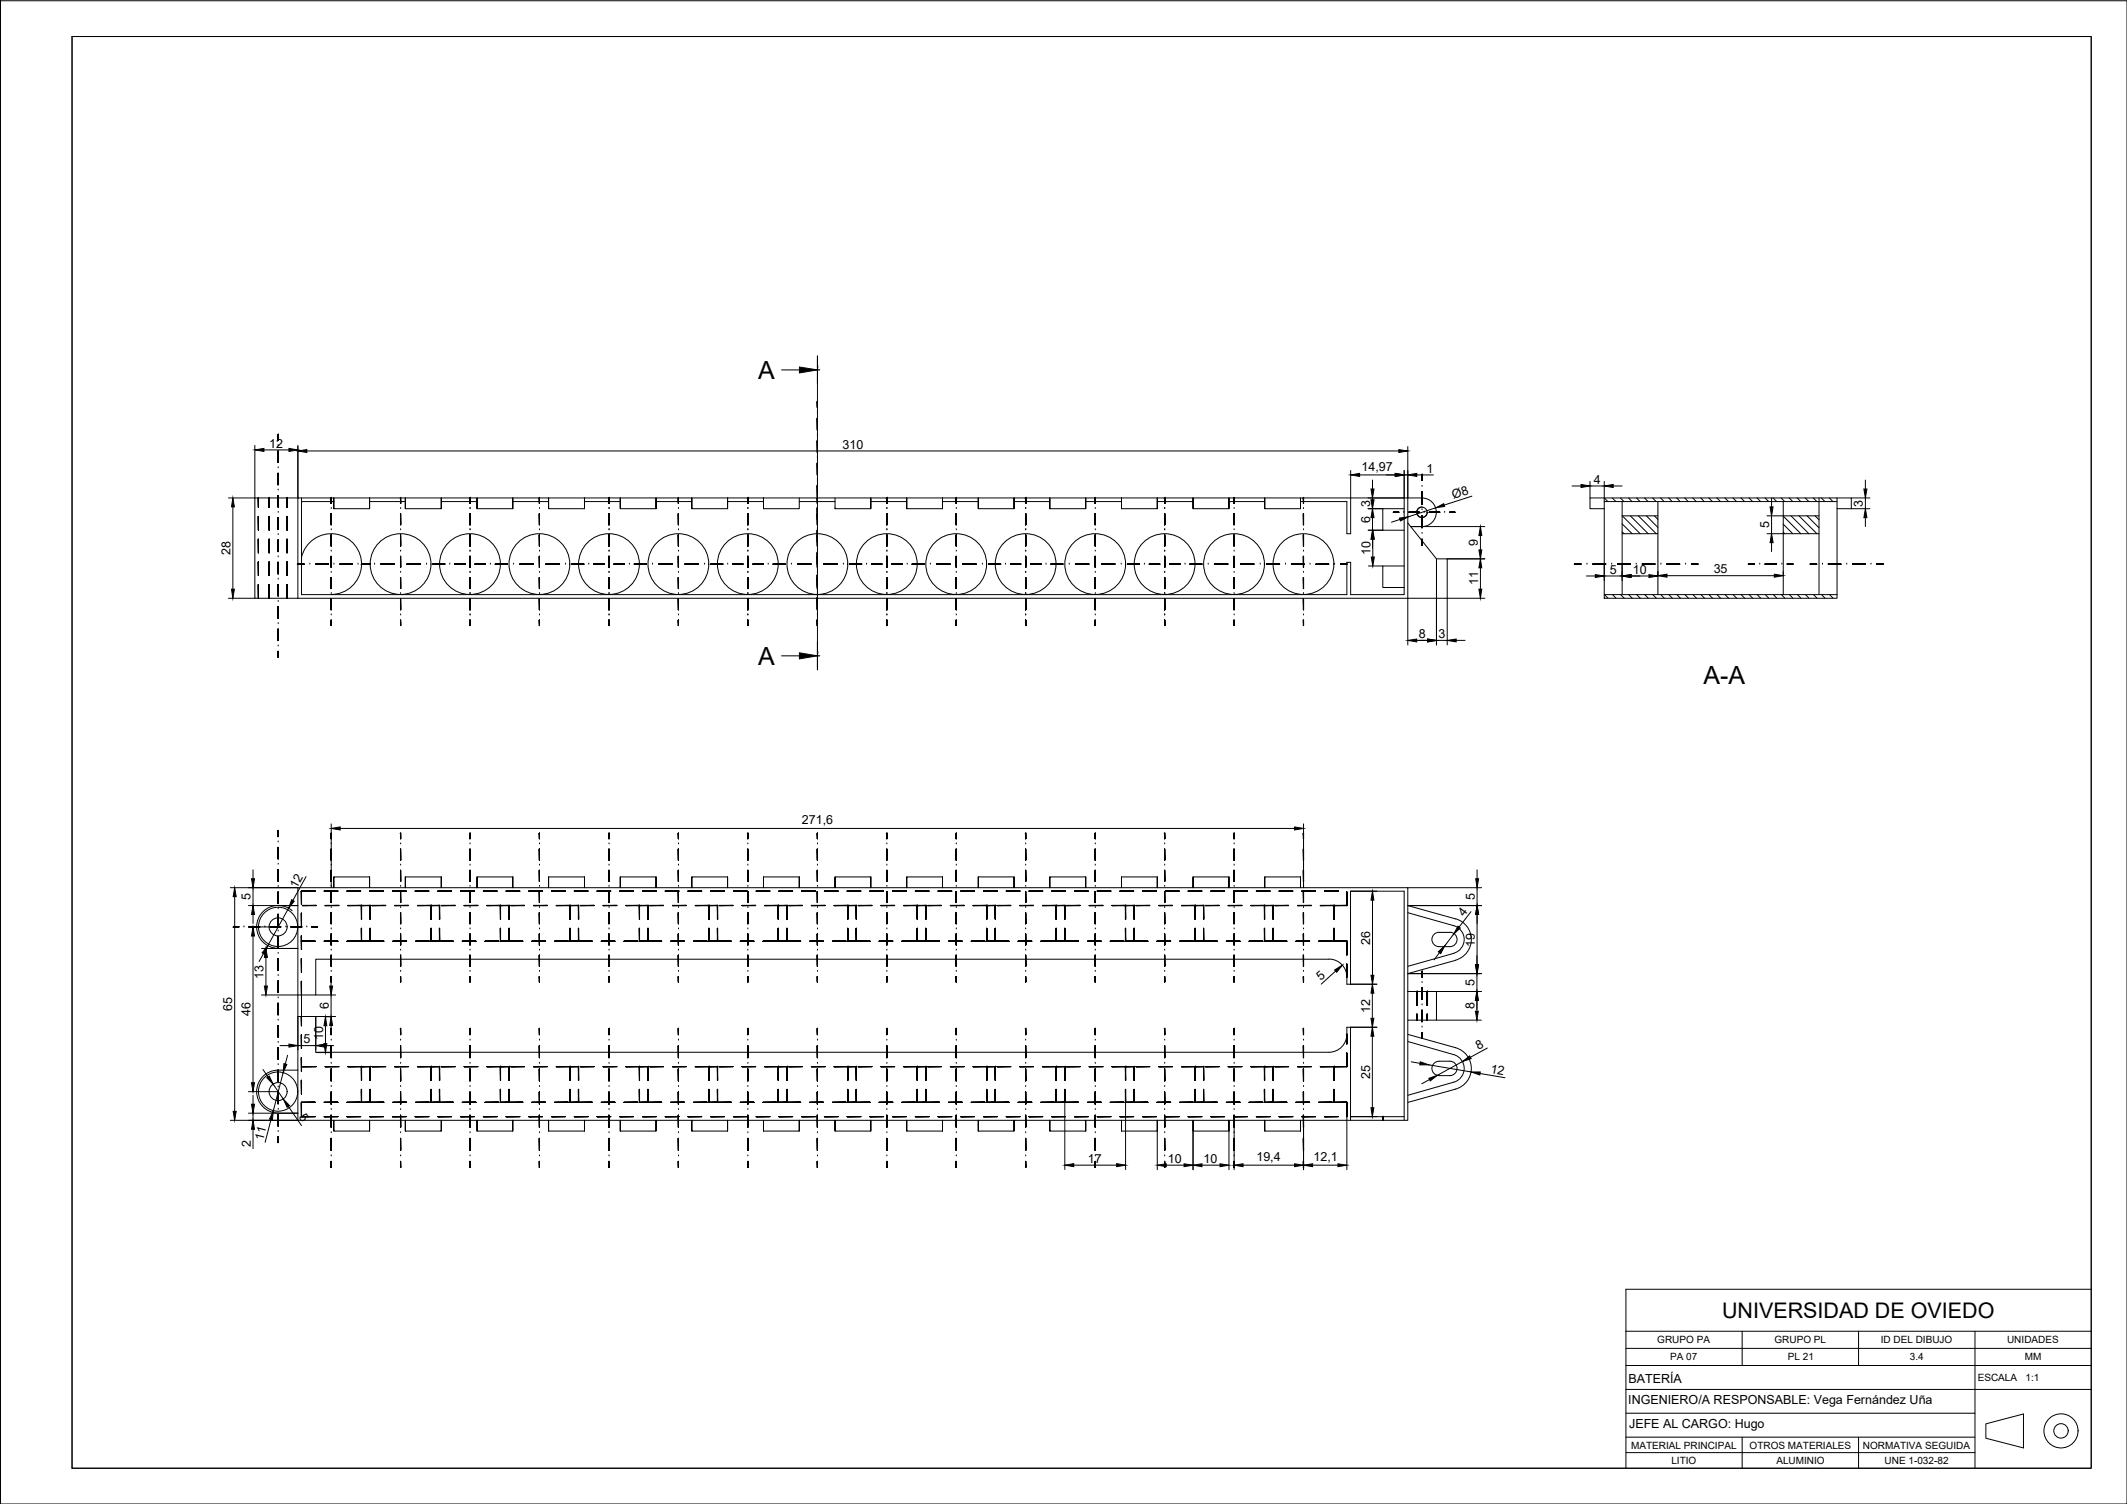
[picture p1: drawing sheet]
<svg xmlns="http://www.w3.org/2000/svg" width="594mm" height="420mm" viewBox="0 0 594 420" stroke-linecap="round" stroke-linejoin="round" font-family="sans-serif">
<defs><g id="words">
<g font-size="7">
<text x="211.8" y="106">A</text>
<text x="211.8" y="185.9">A</text>
<text x="475.8" y="191.1">A-A</text>
</g>
<text font-size="6" x="481" y="368.2">UNIVERSIDAD DE OVIEDO</text>
<g font-size="3.5">
<text x="75.2" y="125.1">12</text>
<text x="235.3" y="125.3">310</text>
<text x="380.3" y="131.6">14,97</text>
<text x="398.5" y="132.1">1</text>
<text x="445.1" y="135.1">4</text>
<text x="382.7" y="141.6" transform="rotate(-90 382.7 141.6)">3</text>
<text x="406" y="139.5" transform="rotate(-18 406 139.5)">Ø8</text>
<text x="520.3" y="141.6" transform="rotate(-90 520.3 141.6)">3</text>
<text x="382.7" y="146.1" transform="rotate(-90 382.7 146.1)">6</text>
<text x="494.1" y="147.6" transform="rotate(-90 494.1 147.6)">5</text>
<text x="64.4" y="155" transform="rotate(-90 64.4 155)">28</text>
<text x="382.7" y="155.2" transform="rotate(-90 382.7 155.2)">10</text>
<text x="412.8" y="152.6" transform="rotate(-90 412.8 152.6)">9</text>
<text x="449.6" y="160.3">5</text>
<text x="456" y="160.3">10</text>
<text x="478.6" y="160.2">35</text>
<text x="412.8" y="163.4" transform="rotate(-90 412.8 163.4)">11</text>
<text x="396.3" y="178.3">8</text>
<text x="401.8" y="178.3">3</text>
<text x="224" y="230.3">271,6</text>
<text x="70" y="251.5" transform="rotate(-90 70 251.5)">5</text>
<text x="82.9" y="248.4" transform="rotate(-61 82.9 248.4)">12</text>
<text x="411.9" y="251.5" transform="rotate(-90 411.9 251.5)">5</text>
<text x="408.9" y="256.2" transform="rotate(-53 408.9 256.2)">4</text>
<text x="382.7" y="263.9" transform="rotate(-90 382.7 263.9)">26</text>
<text x="411.9" y="264.5" transform="rotate(-90 411.9 264.5)">19</text>
<text x="73.6" y="273.5" transform="rotate(-90 73.6 273.5)">13</text>
<text x="368.9" y="274.1" transform="rotate(-41 368.9 274.1)">5</text>
<text x="411.8" y="275.5" transform="rotate(-90 411.8 275.5)">5</text>
<text x="91.8" y="281.9" transform="rotate(-90 91.8 281.9)">6</text>
<text x="411.8" y="281.9" transform="rotate(-90 411.8 281.9)">8</text>
<text x="64.9" y="282.4" transform="rotate(-90 64.9 282.4)">65</text>
<text x="70" y="283.8" transform="rotate(-90 70 283.8)">46</text>
<text x="382.7" y="283" transform="rotate(-90 382.7 283)">12</text>
<text x="84.7" y="291.4">5</text>
<text x="90.2" y="290.4" transform="rotate(-90 90.2 290.4)">10</text>
<text x="413" y="293.3" transform="rotate(-29 413 293.3)">8</text>
<text x="416.2" y="299.7" transform="rotate(10 416.2 299.7)">12</text>
<text x="382.7" y="301.4" transform="rotate(-90 382.7 301.4)">25</text>
<text x="83.4" y="312.1" transform="rotate(55 83.4 312.1)">5</text>
<text x="70" y="320.3" transform="rotate(-90 70 320.3)">2</text>
<text x="73.5" y="318.7" transform="rotate(-76 73.5 318.7)">11</text>
<text x="303.8" y="324.9">17</text>
<text x="326.2" y="324.9">10</text>
<text x="336.2" y="324.9">10</text>
<text x="350.9" y="324.4">19,4</text>
<text x="366.9" y="324.4">12,1</text>
<text x="454.8" y="386.4">BATERÍA</text>
<text x="454.8" y="392.3">INGENIERO/A RESPONSABLE: Vega Fernández Uña</text>
<text x="455" y="399">JEFE AL CARGO: Hugo</text>
</g>
<g font-size="2.8">
<text x="462.9" y="375.3">GRUPO PA</text>
<text x="495.6" y="375.3">GRUPO PL</text>
<text x="525.3" y="375.3">ID DEL DIBUJO</text>
<text x="560.6" y="375.3">UNIDADES</text>
<text x="466.5" y="380.1">PA 07</text>
<text x="499.3" y="380.1">PL 21</text>
<text x="533.4" y="380.1">3.4</text>
<text x="565.5" y="380.1">MM</text>
<text x="552.4" y="385.8">ESCALA</text>
<text x="565.7" y="385.8">1:1</text>
<text x="455.6" y="404.7">MATERIAL PRINCIPAL</text>
<text x="488.7" y="404.7">OTROS MATERIALES</text>
<text x="520.3" y="404.7">NORMATIVA SEGUIDA</text>
<text x="466.8" y="409">LITIO</text>
<text x="496.2" y="409">ALUMINIO</text>
<text x="526.4" y="409">UNE 1-032-82</text>
</g>
</g></defs>
<!-- layer: 01_Contornos -->
<g fill="none" stroke="#000" stroke-width=".28">
<path d="M.1 .2h594v420h-594zM20.1 10.2h564v400h-564zM218.3 103.3h5M228.3 107.2v-7.8v87.7v-7.8M228.3 103.3h.7M228.4 102.1v.7M83.2 139.1h-12v28h12M84.2 139.1v27h292v-9h1v9h15v-27M223.2 139.1v3h-10v-3v3M233.2 139.1v3h10v-3v3M363.2 139.1v3h-10v-3v3M377.2 139.1h-294v28"/>
<path d="M377.2 139.1v10h-1v-9h-13M377.2 139.1h15M392.2 139.1h1v28h-310M393.2 139.1h4a4 4 0 0 1 4 4 4 4 0 0 1-4 4h-3.2M448.1 139.1h65v28h-65zM450.3 139.1l1 1M452.6 139.1l1 1M454.8 139.1l1 1M457.1 139.1l1 1M459.3 139.1l1 1M461.6 139.1l.9 1M463.8 139.1l1 1"/>
<path d="M466.1 139.1l.9 1M468.3 139.1l1 1M470.5 139.1l1 1M472.8 139.1l1 1M475 139.1l1 1M477.3 139.1l1 1M479.5 139.1l1 1M481.8 139.1l1 1M484 139.1l1 1M486.3 139.1l1 1M488.5 139.1l1 1M490.7 139.1l1.1 1"/>
<path d="M493 139.1l1 1M495.2 139.1l1 1M497.5 139.1l1 1M499.7 139.1l1 1M502 139.1l1 1M504.2 139.1l1 1M506.4 139.1l1.1 1M508.1 139.1v27M508.7 139.1l1 1M510.9 139.1l1.1 1M513.1 139.1h4v3h-4M84.2 155.8a8.5 8.5 0 0 1 9.5-6.6 8.5 8.5 0 0 1 7.3 9 8.5 8.5 0 0 1-8.5 7.9"/>
<path d="M92.5 140.1l.7 .1-9-.1M93.2 142.1v-3v3h10v-3v3M103.2 140.1h10M113.2 142.1v-3v3h10v-3v3M123.2 140.1h10M133.2 142.1v-3v3h10v-3v3M143.2 140.1h10M153.2 142.1v-3v3h10.1v-3v3M163.3 140.1h9.9M173.2 142.1v-3v3h10v-3v3M183.2 140.1h10M193.2 142.1v-3v3h10v-3v3"/>
<path d="M203.2 140.1h10M223.2 140.1h10M233.2 142.1h.1M243.2 140.1h10.1M253.3 142.1v-3v3h9.9v-3v3M263.2 140.1h10M273.2 142.1v-3v3h10v-3v3M283.2 140.1h10M293.2 142.1v-3v3h10v-3v3M303.2 140.1h10M313.2 142.1v-3v3h10v-3v3M323.2 140.1h10"/>
<path d="M333.2 142.1v-3v3h10.1v-3v3M343.3 140.1h9.9M392.2 142.1h-6v6h6M392.2 158.1h-6v6h6M393.2 146.1l8 10h3v11h-11M397.2 141.6a1.5 1.5 0 0 0-1.5 1.5 1.5 1.5 0 0 0 1.5 1.5 1.5 1.5 0 0 0 1.5-1.5M448.1 140.1h65M449.1 140.1l-1-1h-4v3h4M453.1 149.1h10M453.1 148.6l.5 .5M453.1 146.3l2.8 2.8M453.1 140.1v26"/>
<path d="M455.4 144.1l4.9 5M457.6 144.1l5 5M459.8 144.1l3.3 3.3M462.1 144.1l1 1M463.1 144.1h-10l5 5M463.1 140.1v26M498.1 149.1h10M498.1 148.7l.4 .4M498.1 146.4l2.6 2.7M498.1 144.2l4.9 4.9M498.1 140.1v26M498.1 144.1h10"/>
<path d="M500.2 144.1l5 5M502.5 144.1l5 5M504.7 144.1l3.4 3.3M507 144.1l1.1 1.1M448.1 166.1h65M448.2 166.1l.9 1M450.4 166.1l1 1M452.6 166.1l1.1 1M454.9 166.1l1 1M457.1 166.1l1 1M459.4 166.1l1 1M461.6 166.1l1 1"/>
<path d="M463.9 166.1l1 1M466.1 166.1l1 1M468.3 166.1l1.1 1M470.6 166.1l1 1M472.8 166.1l1.1 1M475.1 166.1l1 1M477.3 166.1l1 1M479.6 166.1l1 1M481.8 166.1l1 1M484.1 166.1l1 1M486.3 166.1l1 1M488.5 166.1l1.1 1"/>
<path d="M490.8 166.1l1 1M493.1 166.1l.9 1M495.3 166.1l1 1M497.6 166.1l.9 1M499.8 166.1l1 1M502 166.1l1 1M504.3 166.1l1 1M506.5 166.1l1 1M508.8 166.1l.9 1M511 166.1l1 1M218.3 183.2h5M228.3 181.9v.8"/>
<path d="M228.3 183.2h.7M228.4 181.9v.8M77.7 252.9a6 6 0 0 0-6 6 6 6 0 0 0 6 6M77.7 253h5.5M83.2 248h310v65h-310zM93.2 245v3v-3h10M103.2 248v-3v3M113.2 245v3v-3h10M123.2 248v-3v3M133.2 245v3v-3h10M143.2 248v-3v3M153.2 245v3v-3h10.1"/>
<path d="M163.3 248v-3v3M173.2 245v3v-3h10M183.2 248v-3v3M193.2 245v3v-3h10M203.2 248v-3v3M213.2 245v3v-3h10M223.2 248v-3v3M233.2 245v3v-3h10M243.2 248v-3v3M253.3 245v3v-3h9.9M263.2 248v-3v3M273.2 245v3v-3h10"/>
<path d="M283.2 248v-3v3M293.2 245v3v-3h10M303.2 248v-3v3M313.2 245v3v-3h10M323.2 248v-3v3M333.2 245v3v-3h10.1M343.3 248v-3v3M353.2 245v3v-3h10M363.2 248v-3v3M393.2 253l13.4 3.7M393.2 255l12.9 3.6M406 258.6a4 4 0 0 1 3 3.8 4 4 0 0 1-3 3.9"/>
<path d="M406.6 256.7a6 6 0 0 1 4.3 5.7 6 6 0 0 1-4.3 5.8M77.7 265h5.5M84.2 278v6M371.2 267.9a5 5 0 0 1 5 5.1v2h1v-26h15v64M371.2 268h-283v10h-5M393.2 277h8v8h-8M401.9 260.4a2.01 2.01 0 0 0-2 2 2.01 2.01 0 0 0 2 2.1M402 260.5h3M402 264.5h3M405 260.4a2.01 2.01 0 0 1 2 2 2.01 2.01 0 0 1-2 2.1M406.1 266.3l-12.9 3.7M406.6 268.3l-13.4 3.7"/>
<path d="M77.7 299a6 6 0 0 0-6 5.9 6 6 0 0 0 6 6M77.7 299h5.5M83.2 284h5v10h283a5 5 0 0 0 5-5.1v-1.9h1v26M393.2 289l13.4 3.7M393.2 291l12.9 3.6M401.9 296.5a2.01 2.01 0 0 0-2 2 2.01 2.01 0 0 0 2 2M402 296.5h3M405 296.5a2.01 2.01 0 0 1 2 2 2.01 2.01 0 0 1-2 2M406 294.6a4 4 0 0 1 3 3.9 4 4 0 0 1-3 3.8M406.6 292.7a6 6 0 0 1 4.3 5.8 6 6 0 0 1-4.3 5.7M77.7 311h5.5M93.2 316v-3v3h10v-3v3"/>
<path d="M113.2 316v-3v3h10v-3v3M133.2 316v-3v3h10v-3v3M153.2 316v-3v3h10.1v-3v3M173.2 316v-3v3h10v-3v3M193.2 316v-3v3h10v-3v3M213.2 316v-3v3h10v-3v3M233.2 316v-3v3h10v-3v3M253.3 316v-3v3h9.9v-3v3M273.2 316v-3v3h10v-3v3M293.2 316v-3v3h10v-3v3M313.2 316v-3v3h10v-3v3M333.2 316v-3v3h10.1v-3v3"/>
<path d="M353.2 316v-3v3h10v-3v3M377.2 312h15M402 300.5h3M406.1 302.3l-12.9 3.7M406.6 304.2l-13.4 3.8M454.1 371.9h130M454.1 376.7h130M486.6 371.9v9.6M519.1 371.9v9.6M551.6 371.9v38.3M584.1 360.2h-130v50M454.1 381.5h130"/>
<path d="M454.1 388.2h130M454.1 394.8h97.5M554.7 397.8l10.5-2.8v9.5l-10.5-2.7zM454.1 401.5h97.5M454.1 405.8h97.5M486.6 401.5v8.7M519.1 401.5v8.7"/>
<circle cx="111.9" cy="157.6" r="8.5"/>
<circle cx="131.3" cy="157.6" r="8.5"/>
<circle cx="150.7" cy="157.6" r="8.5"/>
<circle cx="170.1" cy="157.6" r="8.5"/>
<circle cx="189.5" cy="157.6" r="8.5"/>
<circle cx="208.9" cy="157.6" r="8.5"/>
<circle cx="228.3" cy="157.6" r="8.5"/>
<circle cx="247.7" cy="157.6" r="8.5"/>
<circle cx="267.1" cy="157.6" r="8.5"/>
<circle cx="286.5" cy="157.6" r="8.5"/>
<circle cx="305.9" cy="157.6" r="8.5"/>
<circle cx="325.3" cy="157.6" r="8.5"/>
<circle cx="344.7" cy="157.6" r="8.5"/>
<circle cx="364.1" cy="157.6" r="8.5"/>
<circle cx="397.2" cy="143.1" r="1.42"/>
<circle cx="77.7" cy="258.9" r="5.5"/>
<circle cx="77.7" cy="258.9" r="2.52"/>
<circle cx="77.7" cy="304.9" r="5.5"/>
<circle cx="77.7" cy="304.9" r="2.52"/>
<circle cx="575.6" cy="399.7" r="4.8"/>
<circle cx="575.6" cy="399.7" r="2.01"/>
</g>
<!-- layer: 02_Ocultas -->
<g fill="#000" stroke="#000" stroke-width=".28">
<path d="M72.2 150.6v3.8zM72.2 150.6v3.8zM72.2 150.6v3.8zM72.2 150.6v3.8z"/>
<path d="M72.2 144.3v3.8zM72.2 144.3v3.8zM72.2 144.3v3.8zM72.2 144.3v3.8z"/>
<path d="M72.2 139.1v2.6zM72.2 139.1v2.6zM72.2 139.1v2.6zM72.2 139.1v2.6z"/>
<path d="M75.2 150.6v3.8zM75.2 150.6v3.8zM75.2 150.6v3.8zM75.2 150.6v3.8z"/>
<path d="M75.2 144.3v3.8zM75.2 144.3v3.8zM75.2 144.3v3.8zM75.2 144.3v3.8z"/>
<path d="M75.2 139.1v2.6zM75.2 139.1v2.6zM75.2 139.1v2.6zM75.2 139.1v2.6z"/>
<path d="M80.2 150.6v3.8zM80.2 150.6v3.8zM80.2 150.6v3.8zM80.2 150.6v3.8z"/>
<path d="M80.2 144.3v3.8zM80.2 144.3v3.8zM80.2 144.3v3.8zM80.2 144.3v3.8z"/>
<path d="M80.2 139.1v2.6zM80.2 139.1v2.6zM80.2 139.1v2.6zM80.2 139.1v2.6z"/>
<path d="M72.2 163.3v3.8zM72.2 163.3v3.8zM72.2 163.3v3.8zM72.2 163.3v3.8z"/>
<path d="M72.2 157v3.8zM72.2 157v3.8zM72.2 157v3.8zM72.2 157v3.8z"/>
<path d="M75.2 163.3v3.8zM75.2 163.3v3.8zM75.2 163.3v3.8zM75.2 163.3v3.8z"/>
<path d="M75.2 157v3.8zM75.2 157v3.8zM75.2 157v3.8zM75.2 157v3.8z"/>
<path d="M80.2 163.3v3.8zM80.2 163.3v3.8zM80.2 163.3v3.8zM80.2 163.3v3.8z"/>
<path d="M80.2 157v3.8zM80.2 157v3.8zM80.2 157v3.8zM80.2 157v3.8z"/>
<path d="M84.2 255.1v3.8zM84.2 255.1v3.8zM84.2 255.1v3.8zM84.2 255.1v3.8z"/>
<path d="M84.2 249v3.6zM84.2 249v3.6zM84.2 249v3.6zM84.2 249v3.6z"/>
<path d="M84.2 248.9h3.8zM84.2 249l3.8-.1zM84.2 249l3.8-.1zM84.2 249h3.8z"/>
<path d="M84.5 253h3.8zM84.5 253l3.8-.1zM84.5 253l3.8-.1zM84.5 252.9h3.8z"/>
<path d="M90.6 248.9h3.8zM90.6 249l3.8-.1zM90.6 249l3.8-.1zM90.6 249h3.8z"/>
<path d="M90.8 253h3.8zM90.8 253l3.8-.1zM90.8 253l3.8-.1zM90.8 252.9h3.8z"/>
<path d="M96.9 248.9h3.8zM96.9 249l3.8-.1zM96.9 249l3.8-.1zM96.9 249h3.8z"/>
<path d="M101 252.9h2.4zM101 253l2.4-.1zM101 253l2.4-.1zM101 253h2.4z"/>
<path d="M101 253v3.8zM100.9 253l.1 3.8zM100.9 253l.1 3.8zM100.9 253l.1 3.8z"/>
<path d="M101 259.3v3.7zM100.9 259.3l.1 3.7zM100.9 259.3l.1 3.7zM100.9 259.3l.1 3.7z"/>
<path d="M97.2 253h3.8zM97.2 253l3.8-.1zM97.2 253l3.8-.1zM97.2 252.9h3.8z"/>
<path d="M103.3 248.9h3.8zM103.3 249l3.8-.1zM103.3 249l3.8-.1zM103.3 249h3.8z"/>
<path d="M103.4 253v3.8zM103.3 253l.1 3.8zM103.3 253l.1 3.8zM103.3 253l.1 3.8z"/>
<path d="M103.4 259.3v3.7zM103.3 259.3l.1 3.7zM103.3 259.3l.1 3.7zM103.3 259.3l.1 3.7z"/>
<path d="M103.9 253h3.8zM103.9 253l3.8-.1zM103.9 253l3.8-.1zM103.9 252.9h3.8z"/>
<path d="M109.6 248.9h3.8zM109.6 249l3.8-.1zM109.6 249l3.8-.1zM109.6 249h3.8z"/>
<path d="M110.3 253h3.8zM110.3 253l3.8-.1zM110.3 253l3.8-.1zM110.3 252.9h3.8z"/>
<path d="M116 248.9h3.8zM116 249l3.8-.1zM116 249l3.8-.1zM116 249h3.8z"/>
<path d="M120.4 252.9h2.4zM120.4 253l2.4-.1zM120.4 253l2.4-.1zM120.4 253h2.4z"/>
<path d="M120.4 253v3.8zM120.4 253v3.8zM120.4 253v3.8zM120.4 253v3.8z"/>
<path d="M120.4 259.3v3.7zM120.4 259.3v3.7zM120.4 259.3v3.7zM120.4 259.3v3.7z"/>
<path d="M116.6 253h3.8zM116.6 253l3.8-.1zM116.6 253l3.8-.1zM116.6 252.9h3.8z"/>
<path d="M122.3 248.9h3.8zM122.3 249l3.8-.1zM122.3 249l3.8-.1zM122.3 249h3.8z"/>
<path d="M122.8 253v3.8zM122.7 253l.1 3.8zM122.7 253l.1 3.8zM122.7 253l.1 3.8z"/>
<path d="M122.8 259.3v3.7zM122.7 259.3l.1 3.7zM122.7 259.3l.1 3.7zM122.7 259.3l.1 3.7z"/>
<path d="M123.3 253h3.8zM123.3 253l3.8-.1zM123.3 253l3.8-.1zM123.3 252.9h3.8z"/>
<path d="M128.7 248.9h3.8zM128.7 249l3.8-.1zM128.7 249l3.8-.1zM128.7 249h3.8z"/>
<path d="M129.6 253h3.8zM129.6 253l3.8-.1zM129.6 253l3.8-.1zM129.6 252.9h3.8z"/>
<path d="M135 248.9h3.8zM135 249l3.8-.1zM135 249l3.8-.1zM135 249h3.8z"/>
<path d="M139.8 252.9h2.4zM139.8 253l2.4-.1zM139.8 253l2.4-.1zM139.8 253h2.4z"/>
<path d="M139.8 253v3.8zM139.8 253v3.8zM139.8 253v3.8zM139.8 253v3.8z"/>
<path d="M139.8 259.3v3.7zM139.8 259.3v3.7zM139.8 259.3v3.7zM139.8 259.3v3.7z"/>
<path d="M136 253h3.8zM136 253l3.8-.1zM136 253l3.8-.1zM136 252.9h3.8z"/>
<path d="M141.4 248.9h3.8zM141.4 249l3.8-.1zM141.4 249l3.8-.1zM141.4 249h3.8z"/>
<path d="M142.2 253v3.8zM142.2 253v3.8zM142.2 253v3.8zM142.2 253v3.8z"/>
<path d="M142.2 259.3v3.7zM142.2 259.3v3.7zM142.2 259.3v3.7zM142.2 259.3v3.7z"/>
<path d="M142.7 253h3.8zM142.7 253l3.8-.1zM142.7 253l3.8-.1zM142.7 252.9h3.8z"/>
<path d="M147.7 248.9h3.8zM147.7 249l3.8-.1zM147.7 249l3.8-.1zM147.7 249h3.8z"/>
<path d="M149 253h3.8zM149 253l3.8-.1zM149 253l3.8-.1zM149 252.9h3.8z"/>
<path d="M154.1 248.9h3.8zM154.1 249l3.8-.1zM154.1 249l3.8-.1zM154.1 249h3.8z"/>
<path d="M159.2 252.9h2.4zM159.2 253l2.4-.1zM159.2 253l2.4-.1zM159.2 253h2.4z"/>
<path d="M159.2 253v3.8zM159.1 253l.1 3.8zM159.1 253l.1 3.8zM159.1 253l.1 3.8z"/>
<path d="M159.2 259.3v3.7zM159.1 259.3l.1 3.7zM159.1 259.3l.1 3.7zM159.1 259.3l.1 3.7z"/>
<path d="M155.4 253h3.8zM155.4 253l3.8-.1zM155.4 253l3.8-.1zM155.4 252.9h3.8z"/>
<path d="M160.4 248.9h3.8zM160.4 249l3.8-.1zM160.4 249l3.8-.1zM160.4 249h3.8z"/>
<path d="M161.6 253v3.8zM161.6 253v3.8zM161.6 253v3.8zM161.6 253v3.8z"/>
<path d="M161.6 259.3v3.7zM161.6 259.3v3.7zM161.6 259.3v3.7zM161.6 259.3v3.7z"/>
<path d="M162.1 253h3.8zM162.1 253l3.8-.1zM162.1 253l3.8-.1zM162.1 252.9h3.8z"/>
<path d="M166.8 248.9h3.8zM166.8 249l3.8-.1zM166.8 249l3.8-.1zM166.8 249h3.8z"/>
<path d="M168.5 253h3.8zM168.5 253l3.8-.1zM168.5 253l3.8-.1zM168.5 252.9h3.8z"/>
<path d="M173.1 248.9h3.8zM173.1 249l3.8-.1zM173.1 249l3.8-.1zM173.1 249h3.8z"/>
<path d="M178.6 252.9h2.4zM178.6 253l2.4-.1zM178.6 253l2.4-.1zM178.6 253h2.4z"/>
<path d="M178.6 253v3.8zM178.6 253v3.8zM178.6 253v3.8zM178.6 253v3.8z"/>
<path d="M178.6 259.3v3.7zM178.6 259.3v3.7zM178.6 259.3v3.7zM178.6 259.3v3.7z"/>
<path d="M174.8 253h3.8zM174.8 253l3.8-.1zM174.8 253l3.8-.1zM174.8 252.9h3.8z"/>
<path d="M179.5 248.9h3.8zM179.5 249l3.8-.1zM179.5 249l3.8-.1zM179.5 249h3.8z"/>
<path d="M181 253v3.8zM180.9 253l.1 3.8zM180.9 253l.1 3.8zM180.9 253l.1 3.8z"/>
<path d="M181 259.3v3.7zM180.9 259.3l.1 3.7zM180.9 259.3l.1 3.7zM180.9 259.3l.1 3.7z"/>
<path d="M181.5 253h3.8zM181.5 253l3.8-.1zM181.5 253l3.8-.1zM181.5 252.9h3.8z"/>
<path d="M185.8 248.9h3.8zM185.8 249l3.8-.1zM185.8 249l3.8-.1zM185.8 249h3.8z"/>
<path d="M187.8 253h3.9zM187.8 253l3.9-.1zM187.8 253l3.9-.1zM187.8 252.9h3.9z"/>
<path d="M192.2 248.9h3.8zM192.2 249l3.8-.1zM192.2 249l3.8-.1zM192.2 249h3.8z"/>
<path d="M198 252.9h2.4zM198 253l2.4-.1zM198 253l2.4-.1zM198 253h2.4z"/>
<path d="M198 253v3.8zM198 253v3.8zM198 253v3.8zM198 253v3.8z"/>
<path d="M198 259.3v3.7zM198 259.3v3.7zM198 259.3v3.7zM198 259.3v3.7z"/>
<path d="M194.2 253h3.8zM194.2 253l3.8-.1zM194.2 253l3.8-.1zM194.2 252.9h3.8z"/>
<path d="M198.5 248.9h3.8zM198.5 249l3.8-.1zM198.5 249l3.8-.1zM198.5 249h3.8z"/>
<path d="M200.4 253v3.8zM200.4 253v3.8zM200.4 253v3.8zM200.4 253v3.8z"/>
<path d="M200.4 259.3v3.7zM200.4 259.3v3.7zM200.4 259.3v3.7zM200.4 259.3v3.7z"/>
<path d="M200.9 253h3.8zM200.9 253l3.8-.1zM200.9 253l3.8-.1zM200.9 252.9h3.8z"/>
<path d="M204.9 248.9h3.8zM204.9 249l3.8-.1zM204.9 249l3.8-.1zM204.9 249h3.8z"/>
<path d="M207.2 253h3.8zM207.2 253l3.8-.1zM207.2 253l3.8-.1zM207.2 252.9h3.8z"/>
<path d="M211.2 248.9h3.8zM211.2 249l3.8-.1zM211.2 249l3.8-.1zM211.2 249h3.8z"/>
<path d="M217.4 252.9h2.4zM217.4 253l2.4-.1zM217.4 253l2.4-.1zM217.4 253h2.4z"/>
<path d="M217.4 253v3.8zM217.4 253v3.8zM217.4 253v3.8zM217.4 253v3.8z"/>
<path d="M217.4 259.3v3.7zM217.4 259.3v3.7zM217.4 259.3v3.7zM217.4 259.3v3.7z"/>
<path d="M213.6 253h3.8zM213.6 253l3.8-.1zM213.6 253l3.8-.1zM213.6 252.9h3.8z"/>
<path d="M217.6 248.9h3.8zM217.6 249l3.8-.1zM217.6 249l3.8-.1zM217.6 249h3.8z"/>
<path d="M219.8 253v3.8zM219.8 253v3.8zM219.8 253v3.8zM219.8 253v3.8z"/>
<path d="M219.8 259.3v3.7zM219.8 259.3v3.7zM219.8 259.3v3.7zM219.8 259.3v3.7z"/>
<path d="M223.9 248.9h3.8zM223.9 249l3.8-.1zM223.9 249l3.8-.1zM223.9 249h3.8z"/>
<path d="M220.3 253h3.8zM220.3 253l3.8-.1zM220.3 253l3.8-.1zM220.3 252.9h3.8z"/>
<path d="M230.3 248.9h3.8zM230.3 249l3.8-.1zM230.3 249l3.8-.1zM230.3 249h3.8z"/>
<path d="M226.6 253h3.8zM226.6 253l3.8-.1zM226.6 253l3.8-.1zM226.6 252.9h3.8z"/>
<path d="M236.6 248.9h3.8zM236.6 249l3.8-.1zM236.6 249l3.8-.1zM236.6 249h3.8z"/>
<path d="M236.8 252.9h2.4zM236.8 253l2.4-.1zM236.8 253l2.4-.1zM236.8 253h2.4z"/>
<path d="M236.8 253v3.8zM236.7 253l.1 3.8zM236.7 253l.1 3.8zM236.7 253l.1 3.8z"/>
<path d="M236.8 259.3v3.7zM236.7 259.3l.1 3.7zM236.7 259.3l.1 3.7zM236.7 259.3l.1 3.7z"/>
<path d="M233 253h3.8zM233 253l3.8-.1zM233 253l3.8-.1zM233 252.9h3.8z"/>
<path d="M239.2 253v3.8zM239.2 253v3.8zM239.2 253v3.8zM239.2 253v3.8z"/>
<path d="M239.2 259.3v3.7zM239.2 259.3v3.7zM239.2 259.3v3.7zM239.2 259.3v3.7z"/>
<path d="M243 248.9h3.8zM243 249l3.8-.1zM243 249l3.8-.1zM243 249h3.8z"/>
<path d="M239.7 253h3.8zM239.7 253l3.8-.1zM239.7 253l3.8-.1zM239.7 252.9h3.8z"/>
<path d="M249.3 248.9h3.8zM249.3 249l3.8-.1zM249.3 249l3.8-.1zM249.3 249h3.8z"/>
<path d="M246.1 253h3.8zM246.1 253l3.8-.1zM246.1 253l3.8-.1zM246.1 252.9h3.8z"/>
<path d="M255.7 248.9h3.8zM255.7 249l3.8-.1zM255.7 249l3.8-.1zM255.7 249h3.8z"/>
<path d="M256.2 252.9h2.4zM256.2 253l2.4-.1zM256.2 253l2.4-.1zM256.2 253h2.4z"/>
<path d="M256.2 253v3.8zM256.2 253v3.8zM256.2 253v3.8zM256.2 253v3.8z"/>
<path d="M256.2 259.3v3.7zM256.2 259.3v3.7zM256.2 259.3v3.7zM256.2 259.3v3.7z"/>
<path d="M252.4 253h3.8zM252.4 253l3.8-.1zM252.4 253l3.8-.1zM252.4 252.9h3.8z"/>
<path d="M258.6 253v3.8zM258.5 253l.1 3.8zM258.5 253l.1 3.8zM258.5 253l.1 3.8z"/>
<path d="M258.6 259.3v3.7zM258.5 259.3l.1 3.7zM258.5 259.3l.1 3.7zM258.5 259.3l.1 3.7z"/>
<path d="M262 248.9h3.8zM262 249l3.8-.1zM262 249l3.8-.1zM262 249h3.8z"/>
<path d="M259.1 253h3.8zM259.1 253l3.8-.1zM259.1 253l3.8-.1zM259.1 252.9h3.8z"/>
<path d="M268.4 248.9h3.8zM268.4 249l3.8-.1zM268.4 249l3.8-.1zM268.4 249h3.8z"/>
<path d="M265.4 253h3.9zM265.4 253l3.9-.1zM265.4 253l3.9-.1zM265.4 252.9h3.9z"/>
<path d="M274.7 248.9h3.8zM274.7 249l3.8-.1zM274.7 249l3.8-.1zM274.7 249h3.8z"/>
<path d="M275.6 252.9h2.4zM275.6 253l2.4-.1zM275.6 253l2.4-.1zM275.6 253h2.4z"/>
<path d="M275.6 253v3.8zM275.6 253v3.8zM275.6 253v3.8zM275.6 253v3.8z"/>
<path d="M275.6 259.3v3.7zM275.6 259.3v3.7zM275.6 259.3v3.7zM275.6 259.3v3.7z"/>
<path d="M271.8 253h3.8zM271.8 253l3.8-.1zM271.8 253l3.8-.1zM271.8 252.9h3.8z"/>
<path d="M278 253v3.8zM278 253v3.8zM278 253v3.8zM278 253v3.8z"/>
<path d="M278 259.3v3.7zM278 259.3v3.7zM278 259.3v3.7zM278 259.3v3.7z"/>
<path d="M281.1 248.9h3.8zM281.1 249l3.8-.1zM281.1 249l3.8-.1zM281.1 249h3.8z"/>
<path d="M278.5 253h3.8zM278.5 253l3.8-.1zM278.5 253l3.8-.1zM278.5 252.9h3.8z"/>
<path d="M287.4 248.9h3.8zM287.4 249l3.8-.1zM287.4 249l3.8-.1zM287.4 249h3.8z"/>
<path d="M284.8 253h3.8zM284.8 253l3.8-.1zM284.8 253l3.8-.1zM284.8 252.9h3.8z"/>
<path d="M293.8 248.9h3.8zM293.8 249l3.8-.1zM293.8 249l3.8-.1zM293.8 249h3.8z"/>
<path d="M295 252.9h2.4zM295 253l2.4-.1zM295 253l2.4-.1zM295 253h2.4z"/>
<path d="M295 253v3.8zM295 253v3.8zM295 253v3.8zM295 253v3.8z"/>
<path d="M295 259.3v3.7zM295 259.3v3.7zM295 259.3v3.7zM295 259.3v3.7z"/>
<path d="M291.2 253h3.8zM291.2 253l3.8-.1zM291.2 253l3.8-.1zM291.2 252.9h3.8z"/>
<path d="M297.4 253v3.8zM297.4 253v3.8zM297.4 253v3.8zM297.4 253v3.8z"/>
<path d="M297.4 259.3v3.7zM297.4 259.3v3.7zM297.4 259.3v3.7zM297.4 259.3v3.7z"/>
<path d="M300.1 248.9h3.8zM300.1 249l3.8-.1zM300.1 249l3.8-.1zM300.1 249h3.8z"/>
<path d="M297.9 253h3.8zM297.9 253l3.8-.1zM297.9 253l3.8-.1zM297.9 252.9h3.8z"/>
<path d="M306.5 248.9h3.8zM306.5 249l3.8-.1zM306.5 249l3.8-.1zM306.5 249h3.8z"/>
<path d="M304.2 253h3.8zM304.2 253l3.8-.1zM304.2 253l3.8-.1zM304.2 252.9h3.8z"/>
<path d="M312.8 248.9h3.8zM312.8 249l3.8-.1zM312.8 249l3.8-.1zM312.8 249h3.8z"/>
<path d="M314.4 252.9h2.4zM314.4 253l2.4-.1zM314.4 253l2.4-.1zM314.4 253h2.4z"/>
<path d="M314.4 253v3.8zM314.3 253l.1 3.8zM314.3 253l.1 3.8zM314.3 253l.1 3.8z"/>
<path d="M314.4 259.3v3.7zM314.3 259.3l.1 3.7zM314.3 259.3l.1 3.7zM314.3 259.3l.1 3.7z"/>
<path d="M310.6 253h3.8zM310.6 253l3.8-.1zM310.6 253l3.8-.1zM310.6 252.9h3.8z"/>
<path d="M316.8 253v3.8zM316.8 253v3.8zM316.8 253v3.8zM316.8 253v3.8z"/>
<path d="M316.8 259.3v3.7zM316.8 259.3v3.7zM316.8 259.3v3.7zM316.8 259.3v3.7z"/>
<path d="M319.2 248.9h3.8zM319.2 249l3.8-.1zM319.2 249l3.8-.1zM319.2 249h3.8z"/>
<path d="M317.3 253h3.8zM317.3 253l3.8-.1zM317.3 253l3.8-.1zM317.3 252.9h3.8z"/>
<path d="M325.5 248.9h3.8zM325.5 249l3.8-.1zM325.5 249l3.8-.1zM325.5 249h3.8z"/>
<path d="M323.7 253h3.8zM323.7 253l3.8-.1zM323.7 253l3.8-.1zM323.7 252.9h3.8z"/>
<path d="M331.9 248.9h3.8zM331.9 249l3.8-.1zM331.9 249l3.8-.1zM331.9 249h3.8z"/>
<path d="M333.8 252.9h2.4zM333.8 253l2.4-.1zM333.8 253l2.4-.1zM333.8 253h2.4z"/>
<path d="M333.8 253v3.8zM333.8 253v3.8zM333.8 253v3.8zM333.8 253v3.8z"/>
<path d="M333.8 259.3v3.7zM333.8 259.3v3.7zM333.8 259.3v3.7zM333.8 259.3v3.7z"/>
<path d="M330 253h3.8zM330 253l3.8-.1zM330 253l3.8-.1zM330 252.9h3.8z"/>
<path d="M336.2 253v3.8zM336.1 253l.1 3.8zM336.1 253l.1 3.8zM336.1 253l.1 3.8z"/>
<path d="M336.2 259.3v3.7zM336.1 259.3l.1 3.7zM336.1 259.3l.1 3.7zM336.1 259.3l.1 3.7z"/>
<path d="M338.2 248.9h3.8zM338.2 249l3.8-.1zM338.2 249l3.8-.1zM338.2 249h3.8z"/>
<path d="M336.7 253h3.8zM336.7 253l3.8-.1zM336.7 253l3.8-.1zM336.7 252.9h3.8z"/>
<path d="M344.6 248.9h3.8zM344.6 249l3.8-.1zM344.6 249l3.8-.1zM344.6 249h3.8z"/>
<path d="M343 253h3.9zM343 253l3.9-.1zM343 253l3.9-.1zM343 252.9h3.9z"/>
<path d="M350.9 248.9h3.8zM350.9 249l3.8-.1zM350.9 249l3.8-.1zM350.9 249h3.8z"/>
<path d="M353.2 252.9h2.4zM353.2 253l2.4-.1zM353.2 253l2.4-.1zM353.2 253h2.4z"/>
<path d="M353.2 253v3.8zM353.2 253v3.8zM353.2 253v3.8zM353.2 253v3.8z"/>
<path d="M353.2 259.3v3.7zM353.2 259.3v3.7zM353.2 259.3v3.7zM353.2 259.3v3.7z"/>
<path d="M349.4 253h3.8zM349.4 253l3.8-.1zM349.4 253l3.8-.1zM349.4 252.9h3.8z"/>
<path d="M355.6 253v3.8zM355.6 253v3.8zM355.6 253v3.8zM355.6 253v3.8z"/>
<path d="M355.6 259.3v3.7zM355.6 259.3v3.7zM355.6 259.3v3.7zM355.6 259.3v3.7z"/>
<path d="M357.3 248.9h3.8zM357.3 249l3.8-.1zM357.3 249l3.8-.1zM357.3 249h3.8z"/>
<path d="M356.1 253h3.8zM356.1 253l3.8-.1zM356.1 253l3.8-.1zM356.1 252.9h3.8z"/>
<path d="M363.6 248.9h3.8zM363.6 249l3.8-.1zM363.6 249l3.8-.1zM363.6 249h3.8z"/>
<path d="M362.4 253h3.8zM362.4 253l3.8-.1zM362.4 253l3.8-.1zM362.4 252.9h3.8z"/>
<path d="M370 248.9h3.8zM370 249l3.8-.1zM370 249l3.8-.1zM370 249h3.8z"/>
<path d="M372.6 252.9h3.6zM372.6 253l3.6-.1zM372.6 253l3.6-.1zM372.6 253h3.6z"/>
<path d="M372.6 253v3.8zM372.5 253l.1 3.8zM372.5 253l.1 3.8zM372.5 253l.1 3.8z"/>
<path d="M372.6 259.3v3.7zM372.5 259.3l.1 3.7zM372.5 259.3l.1 3.7zM372.5 259.3l.1 3.7z"/>
<path d="M368.8 253h3.8zM368.8 253l3.8-.1zM368.8 253l3.8-.1zM368.8 252.9h3.8z"/>
<path d="M376.1 249.2l.1 3.8zM376.1 249.2l.1 3.8zM376.1 249.2l.1 3.8zM376.2 249.2v3.8z"/>
<path d="M84.2 274.2v3.8zM84.2 274.2v3.8zM84.2 274.2v3.8zM84.2 274.2v3.8z"/>
<path d="M84.2 267.8v3.8zM84.2 267.8v3.8zM84.2 267.8v3.8zM84.2 267.8v3.8z"/>
<path d="M84.2 261.5v3.8zM84.2 261.5v3.8zM84.2 261.5v3.8zM84.2 261.5v3.8z"/>
<path d="M84.2 262.9h3.8zM84.2 263l3.8-.1zM84.2 263l3.8-.1zM84.2 263h3.8z"/>
<path d="M90.6 262.9h3.8zM90.6 263l3.8-.1zM90.6 263l3.8-.1zM90.6 263h3.8z"/>
<path d="M96.9 262.9h3.8zM96.9 263l3.8-.1zM96.9 263l3.8-.1zM96.9 263h3.8z"/>
<path d="M101 262.9h2.4zM101 263l2.4-.1zM101 263l2.4-.1zM101 263h2.4z"/>
<path d="M103.4 262.9h3.8zM103.4 263l3.8-.1zM103.4 263l3.8-.1zM103.4 263h3.8z"/>
<path d="M109.7 262.9h3.9zM109.7 263l3.9-.1zM109.7 263l3.9-.1zM109.7 263h3.9z"/>
<path d="M116.1 262.9h3.8zM116.1 263l3.8-.1zM116.1 263l3.8-.1zM116.1 263h3.8z"/>
<path d="M120.4 262.9h2.4zM120.4 263l2.4-.1zM120.4 263l2.4-.1zM120.4 263h2.4z"/>
<path d="M122.8 262.9h3.8zM122.8 263l3.8-.1zM122.8 263l3.8-.1zM122.8 263h3.8z"/>
<path d="M129.1 262.9h3.8zM129.1 263l3.8-.1zM129.1 263l3.8-.1zM129.1 263h3.8z"/>
<path d="M135.5 262.9h3.8zM135.5 263l3.8-.1zM135.5 263l3.8-.1zM135.5 263h3.8z"/>
<path d="M139.8 262.9h2.4zM139.8 263l2.4-.1zM139.8 263l2.4-.1zM139.8 263h2.4z"/>
<path d="M142.2 262.9h3.8zM142.2 263l3.8-.1zM142.2 263l3.8-.1zM142.2 263h3.8z"/>
<path d="M148.6 262.9h3.8zM148.6 263l3.8-.1zM148.6 263l3.8-.1zM148.6 263h3.8z"/>
<path d="M154.9 262.9h3.8zM154.9 263l3.8-.1zM154.9 263l3.8-.1zM154.9 263h3.8z"/>
<path d="M159.2 262.9h2.4zM159.2 263l2.4-.1zM159.2 263l2.4-.1zM159.2 263h2.4z"/>
<path d="M161.6 262.9h3.8zM161.6 263l3.8-.1zM161.6 263l3.8-.1zM161.6 263h3.8z"/>
<path d="M168 262.9h3.8zM168 263l3.8-.1zM168 263l3.8-.1zM168 263h3.8z"/>
<path d="M174.3 262.9h3.8zM174.3 263l3.8-.1zM174.3 263l3.8-.1zM174.3 263h3.8z"/>
<path d="M178.6 262.9h2.4zM178.6 263l2.4-.1zM178.6 263l2.4-.1zM178.6 263h2.4z"/>
<path d="M181 262.9h3.8zM181 263l3.8-.1zM181 263l3.8-.1zM181 263h3.8z"/>
<path d="M187.3 262.9h3.8zM187.3 263l3.8-.1zM187.3 263l3.8-.1zM187.3 263h3.8z"/>
<path d="M193.7 262.9h3.8zM193.7 263l3.8-.1zM193.7 263l3.8-.1zM193.7 263h3.8z"/>
<path d="M198 262.9h2.4zM198 263l2.4-.1zM198 263l2.4-.1zM198 263h2.4z"/>
<path d="M200.4 262.9h3.8zM200.4 263l3.8-.1zM200.4 263l3.8-.1zM200.4 263h3.8z"/>
<path d="M206.8 262.9h3.8zM206.8 263l3.8-.1zM206.8 263l3.8-.1zM206.8 263h3.8z"/>
<path d="M213.1 262.9h3.8zM213.1 263l3.8-.1zM213.1 263l3.8-.1zM213.1 263h3.8z"/>
<path d="M217.4 262.9h2.4zM217.4 263l2.4-.1zM217.4 263l2.4-.1zM217.4 263h2.4z"/>
<path d="M219.8 262.9h3.8zM219.8 263l3.8-.1zM219.8 263l3.8-.1zM219.8 263h3.8z"/>
<path d="M226.2 262.9h3.8zM226.2 263l3.8-.1zM226.2 263l3.8-.1zM226.2 263h3.8z"/>
<path d="M232.5 262.9h3.8zM232.5 263l3.8-.1zM232.5 263l3.8-.1zM232.5 263h3.8z"/>
<path d="M236.8 262.9h2.4zM236.8 263l2.4-.1zM236.8 263l2.4-.1zM236.8 263h2.4z"/>
<path d="M239.2 262.9h3.8zM239.2 263l3.8-.1zM239.2 263l3.8-.1zM239.2 263h3.8z"/>
<path d="M245.5 262.9h3.9zM245.5 263l3.9-.1zM245.5 263l3.9-.1zM245.5 263h3.9z"/>
<path d="M251.9 262.9h3.8zM251.9 263l3.8-.1zM251.9 263l3.8-.1zM251.9 263h3.8z"/>
<path d="M256.2 262.9h2.4zM256.2 263l2.4-.1zM256.2 263l2.4-.1zM256.2 263h2.4z"/>
<path d="M258.6 262.9h3.8zM258.6 263l3.8-.1zM258.6 263l3.8-.1zM258.6 263h3.8z"/>
<path d="M264.9 262.9h3.8zM264.9 263l3.8-.1zM264.9 263l3.8-.1zM264.9 263h3.8z"/>
<path d="M271.3 262.9h3.8zM271.3 263l3.8-.1zM271.3 263l3.8-.1zM271.3 263h3.8z"/>
<path d="M275.6 262.9h2.4zM275.6 263l2.4-.1zM275.6 263l2.4-.1zM275.6 263h2.4z"/>
<path d="M278 262.9h3.8zM278 263l3.8-.1zM278 263l3.8-.1zM278 263h3.8z"/>
<path d="M284.4 262.9h3.8zM284.4 263l3.8-.1zM284.4 263l3.8-.1zM284.4 263h3.8z"/>
<path d="M290.7 262.9h3.8zM290.7 263l3.8-.1zM290.7 263l3.8-.1zM290.7 263h3.8z"/>
<path d="M295 262.9h2.4zM295 263l2.4-.1zM295 263l2.4-.1zM295 263h2.4z"/>
<path d="M297.4 262.9h3.8zM297.4 263l3.8-.1zM297.4 263l3.8-.1zM297.4 263h3.8z"/>
<path d="M303.8 262.9h3.8zM303.8 263l3.8-.1zM303.8 263l3.8-.1zM303.8 263h3.8z"/>
<path d="M310.1 262.9h3.8zM310.1 263l3.8-.1zM310.1 263l3.8-.1zM310.1 263h3.8z"/>
<path d="M314.4 262.9h2.4zM314.4 263l2.4-.1zM314.4 263l2.4-.1zM314.4 263h2.4z"/>
<path d="M316.8 262.9h3.8zM316.8 263l3.8-.1zM316.8 263l3.8-.1zM316.8 263h3.8z"/>
<path d="M323.1 262.9h3.9zM323.1 263l3.9-.1zM323.1 263l3.9-.1zM323.1 263h3.9z"/>
<path d="M329.5 262.9h3.8zM329.5 263l3.8-.1zM329.5 263l3.8-.1zM329.5 263h3.8z"/>
<path d="M333.8 262.9h2.4zM333.8 263l2.4-.1zM333.8 263l2.4-.1zM333.8 263h2.4z"/>
<path d="M336.2 262.9h3.8zM336.2 263l3.8-.1zM336.2 263l3.8-.1zM336.2 263h3.8z"/>
<path d="M342.5 262.9h3.8zM342.5 263l3.8-.1zM342.5 263l3.8-.1zM342.5 263h3.8z"/>
<path d="M348.9 262.9h3.8zM348.9 263l3.8-.1zM348.9 263l3.8-.1zM348.9 263h3.8z"/>
<path d="M353.2 262.9h2.4zM353.2 263l2.4-.1zM353.2 263l2.4-.1zM353.2 263h2.4z"/>
<path d="M355.6 262.9h3.8zM355.6 263l3.8-.1zM355.6 263l3.8-.1zM355.6 263h3.8z"/>
<path d="M362 262.9h3.8zM362 263l3.8-.1zM362 263l3.8-.1zM362 263h3.8z"/>
<path d="M368.3 262.9h3.8zM368.3 263l3.8-.1zM368.3 263l3.8-.1zM368.3 263h3.8z"/>
<path d="M372.6 262.9h3.6zM372.6 263l3.6-.1zM372.6 263l3.6-.1zM372.6 263h3.6z"/>
<path d="M376.2 263v3.8zM376.1 263l.1 3.8zM376.1 263l.1 3.8zM376.1 263l.1 3.8z"/>
<path d="M376.2 269.3v3.7zM376.1 269.3l.1 3.7zM376.1 269.3l.1 3.7zM376.1 269.3l.1 3.7z"/>
<path d="M395.7 277v3.8zM395.7 277v3.8zM395.7 277v3.8zM395.7 277v3.8z"/>
<path d="M395.8 277v3.8zM395.7 277l.1 3.8zM395.7 277l.1 3.8zM395.7 277l.1 3.8z"/>
<path d="M398.6 277v3.8zM398.5 277l.1 3.8zM398.5 277l.1 3.8zM398.5 277l.1 3.8z"/>
<path d="M398.7 277v3.8zM398.7 277v3.8zM398.7 277v3.8zM398.7 277v3.8z"/>
<path d="M84.2 295.4v3.9zM84.2 295.4v3.9zM84.2 295.4v3.9zM84.2 295.4v3.9z"/>
<path d="M84.2 289.1v3.8zM84.2 289.1v3.8zM84.2 289.1v3.8zM84.2 289.1v3.8z"/>
<path d="M84.2 284v2.6zM84.2 284v2.6zM84.2 284v2.6zM84.2 284v2.6z"/>
<path d="M84.5 298h3.8zM84.5 298l3.8-.1zM84.5 298l3.8-.1zM84.5 297.9h3.8z"/>
<path d="M90.8 298h3.8zM90.8 298l3.8-.1zM90.8 298l3.8-.1zM90.8 297.9h3.8z"/>
<path d="M101 297.9h2.4zM101 298l2.4-.1zM101 298l2.4-.1zM101 298h2.4z"/>
<path d="M101 298v3.8zM100.9 298l.1 3.8zM100.9 298l.1 3.8zM100.9 298l.1 3.8z"/>
<path d="M97.2 298h3.8zM97.2 298l3.8-.1zM97.2 298l3.8-.1zM97.2 297.9h3.8z"/>
<path d="M103.4 298v3.8zM103.3 298l.1 3.8zM103.3 298l.1 3.8zM103.3 298l.1 3.8z"/>
<path d="M103.9 298h3.8zM103.9 298l3.8-.1zM103.9 298l3.8-.1zM103.9 297.9h3.8z"/>
<path d="M110.3 298h3.8zM110.3 298l3.8-.1zM110.3 298l3.8-.1zM110.3 297.9h3.8z"/>
<path d="M120.4 297.9h2.4zM120.4 298l2.4-.1zM120.4 298l2.4-.1zM120.4 298h2.4z"/>
<path d="M120.4 298v3.8zM120.4 298v3.8zM120.4 298v3.8zM120.4 298v3.8z"/>
<path d="M116.6 298h3.8zM116.6 298l3.8-.1zM116.6 298l3.8-.1zM116.6 297.9h3.8z"/>
<path d="M122.8 298v3.8zM122.7 298l.1 3.8zM122.7 298l.1 3.8zM122.7 298l.1 3.8z"/>
<path d="M123.3 298h3.8zM123.3 298l3.8-.1zM123.3 298l3.8-.1zM123.3 297.9h3.8z"/>
<path d="M129.6 298h3.8zM129.6 298l3.8-.1zM129.6 298l3.8-.1zM129.6 297.9h3.8z"/>
<path d="M139.8 297.9h2.4zM139.8 298l2.4-.1zM139.8 298l2.4-.1zM139.8 298h2.4z"/>
<path d="M139.8 298v3.8zM139.8 298v3.8zM139.8 298v3.8zM139.8 298v3.8z"/>
<path d="M136 298h3.8zM136 298l3.8-.1zM136 298l3.8-.1zM136 297.9h3.8z"/>
<path d="M142.2 298v3.8zM142.2 298v3.8zM142.2 298v3.8zM142.2 298v3.8z"/>
<path d="M142.7 298h3.8zM142.7 298l3.8-.1zM142.7 298l3.8-.1zM142.7 297.9h3.8z"/>
<path d="M149 298h3.8zM149 298l3.8-.1zM149 298l3.8-.1zM149 297.9h3.8z"/>
<path d="M159.2 297.9h2.4zM159.2 298l2.4-.1zM159.2 298l2.4-.1zM159.2 298h2.4z"/>
<path d="M159.2 298v3.8zM159.1 298l.1 3.8zM159.1 298l.1 3.8zM159.1 298l.1 3.8z"/>
<path d="M155.4 298h3.8zM155.4 298l3.8-.1zM155.4 298l3.8-.1zM155.4 297.9h3.8z"/>
<path d="M161.6 298v3.8zM161.6 298v3.8zM161.6 298v3.8zM161.6 298v3.8z"/>
<path d="M162.1 298h3.8zM162.1 298l3.8-.1zM162.1 298l3.8-.1zM162.1 297.9h3.8z"/>
<path d="M168.5 298h3.8zM168.5 298l3.8-.1zM168.5 298l3.8-.1zM168.5 297.9h3.8z"/>
<path d="M178.6 297.9h2.4zM178.6 298l2.4-.1zM178.6 298l2.4-.1zM178.6 298h2.4z"/>
<path d="M178.6 298v3.8zM178.6 298v3.8zM178.6 298v3.8zM178.6 298v3.8z"/>
<path d="M174.8 298h3.8zM174.8 298l3.8-.1zM174.8 298l3.8-.1zM174.8 297.9h3.8z"/>
<path d="M181 298v3.8zM180.9 298l.1 3.8zM180.9 298l.1 3.8zM180.9 298l.1 3.8z"/>
<path d="M181.5 298h3.8zM181.5 298l3.8-.1zM181.5 298l3.8-.1zM181.5 297.9h3.8z"/>
<path d="M187.8 298h3.9zM187.8 298l3.9-.1zM187.8 298l3.9-.1zM187.8 297.9h3.9z"/>
<path d="M198 297.9h2.4zM198 298l2.4-.1zM198 298l2.4-.1zM198 298h2.4z"/>
<path d="M198 298v3.8zM198 298v3.8zM198 298v3.8zM198 298v3.8z"/>
<path d="M194.2 298h3.8zM194.2 298l3.8-.1zM194.2 298l3.8-.1zM194.2 297.9h3.8z"/>
<path d="M200.4 298v3.8zM200.4 298v3.8zM200.4 298v3.8zM200.4 298v3.8z"/>
<path d="M200.9 298h3.8zM200.9 298l3.8-.1zM200.9 298l3.8-.1zM200.9 297.9h3.8z"/>
<path d="M207.2 298h3.8zM207.2 298l3.8-.1zM207.2 298l3.8-.1zM207.2 297.9h3.8z"/>
<path d="M217.4 297.9h2.4zM217.4 298l2.4-.1zM217.4 298l2.4-.1zM217.4 298h2.4z"/>
<path d="M217.4 298v3.8zM217.4 298v3.8zM217.4 298v3.8zM217.4 298v3.8z"/>
<path d="M213.6 298h3.8zM213.6 298l3.8-.1zM213.6 298l3.8-.1zM213.6 297.9h3.8z"/>
<path d="M219.8 298v3.8zM219.8 298v3.8zM219.8 298v3.8zM219.8 298v3.8z"/>
<path d="M220.3 298h3.8zM220.3 298l3.8-.1zM220.3 298l3.8-.1zM220.3 297.9h3.8z"/>
<path d="M226.6 298h3.8zM226.6 298l3.8-.1zM226.6 298l3.8-.1zM226.6 297.9h3.8z"/>
<path d="M236.8 297.9h2.4zM236.8 298l2.4-.1zM236.8 298l2.4-.1zM236.8 298h2.4z"/>
<path d="M236.8 298v3.8zM236.7 298l.1 3.8zM236.7 298l.1 3.8zM236.7 298l.1 3.8z"/>
<path d="M233 298h3.8zM233 298l3.8-.1zM233 298l3.8-.1zM233 297.9h3.8z"/>
<path d="M239.2 298v3.8zM239.2 298v3.8zM239.2 298v3.8zM239.2 298v3.8z"/>
<path d="M239.7 298h3.8zM239.7 298l3.8-.1zM239.7 298l3.8-.1zM239.7 297.9h3.8z"/>
<path d="M246.1 298h3.8zM246.1 298l3.8-.1zM246.1 298l3.8-.1zM246.1 297.9h3.8z"/>
<path d="M256.2 297.9h2.4zM256.2 298l2.4-.1zM256.2 298l2.4-.1zM256.2 298h2.4z"/>
<path d="M256.2 298v3.8zM256.2 298v3.8zM256.2 298v3.8zM256.2 298v3.8z"/>
<path d="M252.4 298h3.8zM252.4 298l3.8-.1zM252.4 298l3.8-.1zM252.4 297.9h3.8z"/>
<path d="M258.6 298v3.8zM258.5 298l.1 3.8zM258.5 298l.1 3.8zM258.5 298l.1 3.8z"/>
<path d="M259.1 298h3.8zM259.1 298l3.8-.1zM259.1 298l3.8-.1zM259.1 297.9h3.8z"/>
<path d="M265.4 298h3.9zM265.4 298l3.9-.1zM265.4 298l3.9-.1zM265.4 297.9h3.9z"/>
<path d="M275.6 297.9h2.4zM275.6 298l2.4-.1zM275.6 298l2.4-.1zM275.6 298h2.4z"/>
<path d="M275.6 298v3.8zM275.6 298v3.8zM275.6 298v3.8zM275.6 298v3.8z"/>
<path d="M271.8 298h3.8zM271.8 298l3.8-.1zM271.8 298l3.8-.1zM271.8 297.9h3.8z"/>
<path d="M278 298v3.8zM278 298v3.8zM278 298v3.8zM278 298v3.8z"/>
<path d="M278.5 298h3.8zM278.5 298l3.8-.1zM278.5 298l3.8-.1zM278.5 297.9h3.8z"/>
<path d="M284.8 298h3.8zM284.8 298l3.8-.1zM284.8 298l3.8-.1zM284.8 297.9h3.8z"/>
<path d="M295 297.9h2.4zM295 298l2.4-.1zM295 298l2.4-.1zM295 298h2.4z"/>
<path d="M295 298v3.8zM295 298v3.8zM295 298v3.8zM295 298v3.8z"/>
<path d="M291.2 298h3.8zM291.2 298l3.8-.1zM291.2 298l3.8-.1zM291.2 297.9h3.8z"/>
<path d="M297.4 298v3.8zM297.4 298v3.8zM297.4 298v3.8zM297.4 298v3.8z"/>
<path d="M297.9 298h3.8zM297.9 298l3.8-.1zM297.9 298l3.8-.1zM297.9 297.9h3.8z"/>
<path d="M304.2 298h3.8zM304.2 298l3.8-.1zM304.2 298l3.8-.1zM304.2 297.9h3.8z"/>
<path d="M314.4 297.9h2.4zM314.4 298l2.4-.1zM314.4 298l2.4-.1zM314.4 298h2.4z"/>
<path d="M314.4 298v3.8zM314.3 298l.1 3.8zM314.3 298l.1 3.8zM314.3 298l.1 3.8z"/>
<path d="M310.6 298h3.8zM310.6 298l3.8-.1zM310.6 298l3.8-.1zM310.6 297.9h3.8z"/>
<path d="M316.8 298v3.8zM316.8 298v3.8zM316.8 298v3.8zM316.8 298v3.8z"/>
<path d="M317.3 298h3.8zM317.3 298l3.8-.1zM317.3 298l3.8-.1zM317.3 297.9h3.8z"/>
<path d="M323.7 298h3.8zM323.7 298l3.8-.1zM323.7 298l3.8-.1zM323.7 297.9h3.8z"/>
<path d="M333.8 297.9h2.4zM333.8 298l2.4-.1zM333.8 298l2.4-.1zM333.8 298h2.4z"/>
<path d="M333.8 298v3.8zM333.8 298v3.8zM333.8 298v3.8zM333.8 298v3.8z"/>
<path d="M330 298h3.8zM330 298l3.8-.1zM330 298l3.8-.1zM330 297.9h3.8z"/>
<path d="M336.2 298v3.8zM336.1 298l.1 3.8zM336.1 298l.1 3.8zM336.1 298l.1 3.8z"/>
<path d="M336.7 298h3.8zM336.7 298l3.8-.1zM336.7 298l3.8-.1zM336.7 297.9h3.8z"/>
<path d="M343 298h3.9zM343 298l3.9-.1zM343 298l3.9-.1zM343 297.9h3.9z"/>
<path d="M353.2 297.9h2.4zM353.2 298l2.4-.1zM353.2 298l2.4-.1zM353.2 298h2.4z"/>
<path d="M353.2 298v3.8zM353.2 298v3.8zM353.2 298v3.8zM353.2 298v3.8z"/>
<path d="M349.4 298h3.8zM349.4 298l3.8-.1zM349.4 298l3.8-.1zM349.4 297.9h3.8z"/>
<path d="M355.6 298v3.8zM355.6 298v3.8zM355.6 298v3.8zM355.6 298v3.8z"/>
<path d="M356.1 298h3.8zM356.1 298l3.8-.1zM356.1 298l3.8-.1zM356.1 297.9h3.8z"/>
<path d="M362.4 298h3.8zM362.4 298l3.8-.1zM362.4 298l3.8-.1zM362.4 297.9h3.8z"/>
<path d="M372.6 297.9h3.6zM372.6 298l3.6-.1zM372.6 298l3.6-.1zM372.6 298h3.6z"/>
<path d="M372.6 298v3.8zM372.5 298l.1 3.8zM372.5 298l.1 3.8zM372.5 298l.1 3.8z"/>
<path d="M368.8 298h3.8zM368.8 298l3.8-.1zM368.8 298l3.8-.1zM368.8 297.9h3.8z"/>
<path d="M376.1 294.2l.1 3.8zM376.1 294.2l.1 3.8zM376.1 294.2l.1 3.8zM376.2 294.2v3.8z"/>
<path d="M376.1 289l.1 2.6zM376.1 289l.1 2.6zM376.1 289l.1 2.6zM376.2 289v2.6z"/>
<path d="M395.7 283.3v1.7zM395.7 283.3v1.7zM395.7 283.3v1.7zM395.7 283.3v1.7z"/>
<path d="M395.8 283.3v1.7zM395.7 283.3l.1 1.7zM395.7 283.3l.1 1.7zM395.7 283.3l.1 1.7z"/>
<path d="M398.6 283.3v1.7zM398.5 283.3l.1 1.7zM398.5 283.3l.1 1.7zM398.5 283.3l.1 1.7z"/>
<path d="M398.7 283.3v1.7zM398.7 283.3v1.7zM398.7 283.3v1.7zM398.7 283.3v1.7z"/>
<path d="M84.2 308.1v3.9zM84.2 308.1v3.9zM84.2 308.1v3.9zM84.2 308.1v3.9z"/>
<path d="M84.2 301.8v3.8zM84.2 301.8v3.8zM84.2 301.8v3.8zM84.2 301.8v3.8z"/>
<path d="M84.2 311.9h3.8zM84.2 312l3.8-.1zM84.2 312l3.8-.1zM84.2 312h3.8z"/>
<path d="M84.2 307.9h3.8zM84.2 308l3.8-.1zM84.2 308l3.8-.1zM84.2 308h3.8z"/>
<path d="M90.6 311.9h3.8zM90.6 312l3.8-.1zM90.6 312l3.8-.1zM90.6 312h3.8z"/>
<path d="M90.6 307.9h3.8zM90.6 308l3.8-.1zM90.6 308l3.8-.1zM90.6 308h3.8z"/>
<path d="M96.9 311.9h3.8zM96.9 312l3.8-.1zM96.9 312l3.8-.1zM96.9 312h3.8z"/>
<path d="M96.9 307.9h3.8zM96.9 308l3.8-.1zM96.9 308l3.8-.1zM96.9 308h3.8z"/>
<path d="M101 307.9h2.4zM101 308l2.4-.1zM101 308l2.4-.1zM101 308h2.4z"/>
<path d="M101 304.3v3.7zM100.9 304.3l.1 3.7zM100.9 304.3l.1 3.7zM100.9 304.3l.1 3.7z"/>
<path d="M103.3 311.9h3.8zM103.3 312l3.8-.1zM103.3 312l3.8-.1zM103.3 312h3.8z"/>
<path d="M103.4 304.3v3.7zM103.3 304.3l.1 3.7zM103.3 304.3l.1 3.7zM103.3 304.3l.1 3.7z"/>
<path d="M103.4 307.9h3.8zM103.4 308l3.8-.1zM103.4 308l3.8-.1zM103.4 308h3.8z"/>
<path d="M109.6 311.9h3.8zM109.6 312l3.8-.1zM109.6 312l3.8-.1zM109.6 312h3.8z"/>
<path d="M109.7 307.9h3.9zM109.7 308l3.9-.1zM109.7 308l3.9-.1zM109.7 308h3.9z"/>
<path d="M116 311.9h3.8zM116 312l3.8-.1zM116 312l3.8-.1zM116 312h3.8z"/>
<path d="M116.1 307.9h3.8zM116.1 308l3.8-.1zM116.1 308l3.8-.1zM116.1 308h3.8z"/>
<path d="M120.4 307.9h2.4zM120.4 308l2.4-.1zM120.4 308l2.4-.1zM120.4 308h2.4z"/>
<path d="M120.4 304.3v3.7zM120.4 304.3v3.7zM120.4 304.3v3.7zM120.4 304.3v3.7z"/>
<path d="M122.3 311.9h3.8zM122.3 312l3.8-.1zM122.3 312l3.8-.1zM122.3 312h3.8z"/>
<path d="M122.8 304.3v3.7zM122.7 304.3l.1 3.7zM122.7 304.3l.1 3.7zM122.7 304.3l.1 3.7z"/>
<path d="M122.8 307.9h3.8zM122.8 308l3.8-.1zM122.8 308l3.8-.1zM122.8 308h3.8z"/>
<path d="M128.7 311.9h3.8zM128.7 312l3.8-.1zM128.7 312l3.8-.1zM128.7 312h3.8z"/>
<path d="M129.1 307.9h3.8zM129.1 308l3.8-.1zM129.1 308l3.8-.1zM129.1 308h3.8z"/>
<path d="M135 311.9h3.8zM135 312l3.8-.1zM135 312l3.8-.1zM135 312h3.8z"/>
<path d="M135.5 307.9h3.8zM135.5 308l3.8-.1zM135.5 308l3.8-.1zM135.5 308h3.8z"/>
<path d="M139.8 307.9h2.4zM139.8 308l2.4-.1zM139.8 308l2.4-.1zM139.8 308h2.4z"/>
<path d="M139.8 304.3v3.7zM139.8 304.3v3.7zM139.8 304.3v3.7zM139.8 304.3v3.7z"/>
<path d="M141.4 311.9h3.8zM141.4 312l3.8-.1zM141.4 312l3.8-.1zM141.4 312h3.8z"/>
<path d="M142.2 304.3v3.7zM142.2 304.3v3.7zM142.2 304.3v3.7zM142.2 304.3v3.7z"/>
<path d="M142.2 307.9h3.8zM142.2 308l3.8-.1zM142.2 308l3.8-.1zM142.2 308h3.8z"/>
<path d="M147.7 311.9h3.8zM147.7 312l3.8-.1zM147.7 312l3.8-.1zM147.7 312h3.8z"/>
<path d="M148.6 307.9h3.8zM148.6 308l3.8-.1zM148.6 308l3.8-.1zM148.6 308h3.8z"/>
<path d="M154.1 311.9h3.8zM154.1 312l3.8-.1zM154.1 312l3.8-.1zM154.1 312h3.8z"/>
<path d="M154.9 307.9h3.8zM154.9 308l3.8-.1zM154.9 308l3.8-.1zM154.9 308h3.8z"/>
<path d="M159.2 307.9h2.4zM159.2 308l2.4-.1zM159.2 308l2.4-.1zM159.2 308h2.4z"/>
<path d="M159.2 304.3v3.7zM159.1 304.3l.1 3.7zM159.1 304.3l.1 3.7zM159.1 304.3l.1 3.7z"/>
<path d="M160.4 311.9h3.8zM160.4 312l3.8-.1zM160.4 312l3.8-.1zM160.4 312h3.8z"/>
<path d="M161.6 304.3v3.7zM161.6 304.3v3.7zM161.6 304.3v3.7zM161.6 304.3v3.7z"/>
<path d="M161.6 307.9h3.8zM161.6 308l3.8-.1zM161.6 308l3.8-.1zM161.6 308h3.8z"/>
<path d="M166.8 311.9h3.8zM166.8 312l3.8-.1zM166.8 312l3.8-.1zM166.8 312h3.8z"/>
<path d="M168 307.9h3.8zM168 308l3.8-.1zM168 308l3.8-.1zM168 308h3.8z"/>
<path d="M173.1 311.9h3.8zM173.1 312l3.8-.1zM173.1 312l3.8-.1zM173.1 312h3.8z"/>
<path d="M174.3 307.9h3.8zM174.3 308l3.8-.1zM174.3 308l3.8-.1zM174.3 308h3.8z"/>
<path d="M178.6 307.9h2.4zM178.6 308l2.4-.1zM178.6 308l2.4-.1zM178.6 308h2.4z"/>
<path d="M178.6 304.3v3.7zM178.6 304.3v3.7zM178.6 304.3v3.7zM178.6 304.3v3.7z"/>
<path d="M179.5 311.9h3.8zM179.5 312l3.8-.1zM179.5 312l3.8-.1zM179.5 312h3.8z"/>
<path d="M181 304.3v3.7zM180.9 304.3l.1 3.7zM180.9 304.3l.1 3.7zM180.9 304.3l.1 3.7z"/>
<path d="M181 307.9h3.8zM181 308l3.8-.1zM181 308l3.8-.1zM181 308h3.8z"/>
<path d="M185.8 311.9h3.8zM185.8 312l3.8-.1zM185.8 312l3.8-.1zM185.8 312h3.8z"/>
<path d="M187.3 307.9h3.8zM187.3 308l3.8-.1zM187.3 308l3.8-.1zM187.3 308h3.8z"/>
<path d="M192.2 311.9h3.8zM192.2 312l3.8-.1zM192.2 312l3.8-.1zM192.2 312h3.8z"/>
<path d="M193.7 307.9h3.8zM193.7 308l3.8-.1zM193.7 308l3.8-.1zM193.7 308h3.8z"/>
<path d="M198 307.9h2.4zM198 308l2.4-.1zM198 308l2.4-.1zM198 308h2.4z"/>
<path d="M198 304.3v3.7zM198 304.3v3.7zM198 304.3v3.7zM198 304.3v3.7z"/>
<path d="M198.5 311.9h3.8zM198.5 312l3.8-.1zM198.5 312l3.8-.1zM198.5 312h3.8z"/>
<path d="M200.4 304.3v3.7zM200.4 304.3v3.7zM200.4 304.3v3.7zM200.4 304.3v3.7z"/>
<path d="M200.4 307.9h3.8zM200.4 308l3.8-.1zM200.4 308l3.8-.1zM200.4 308h3.8z"/>
<path d="M204.9 311.9h3.8zM204.9 312l3.8-.1zM204.9 312l3.8-.1zM204.9 312h3.8z"/>
<path d="M206.8 307.9h3.8zM206.8 308l3.8-.1zM206.8 308l3.8-.1zM206.8 308h3.8z"/>
<path d="M211.2 311.9h3.8zM211.2 312l3.8-.1zM211.2 312l3.8-.1zM211.2 312h3.8z"/>
<path d="M213.1 307.9h3.8zM213.1 308l3.8-.1zM213.1 308l3.8-.1zM213.1 308h3.8z"/>
<path d="M217.4 307.9h2.4zM217.4 308l2.4-.1zM217.4 308l2.4-.1zM217.4 308h2.4z"/>
<path d="M217.4 304.3v3.7zM217.4 304.3v3.7zM217.4 304.3v3.7zM217.4 304.3v3.7z"/>
<path d="M217.6 311.9h3.8zM217.6 312l3.8-.1zM217.6 312l3.8-.1zM217.6 312h3.8z"/>
<path d="M219.8 304.3v3.7zM219.8 304.3v3.7zM219.8 304.3v3.7zM219.8 304.3v3.7z"/>
<path d="M219.8 307.9h3.8zM219.8 308l3.8-.1zM219.8 308l3.8-.1zM219.8 308h3.8z"/>
<path d="M223.9 311.9h3.8zM223.9 312l3.8-.1zM223.9 312l3.8-.1zM223.9 312h3.8z"/>
<path d="M226.2 307.9h3.8zM226.2 308l3.8-.1zM226.2 308l3.8-.1zM226.2 308h3.8z"/>
<path d="M230.3 311.9h3.8zM230.3 312l3.8-.1zM230.3 312l3.8-.1zM230.3 312h3.8z"/>
<path d="M232.5 307.9h3.8zM232.5 308l3.8-.1zM232.5 308l3.8-.1zM232.5 308h3.8z"/>
<path d="M236.6 311.9h3.8zM236.6 312l3.8-.1zM236.6 312l3.8-.1zM236.6 312h3.8z"/>
<path d="M236.8 307.9h2.4zM236.8 308l2.4-.1zM236.8 308l2.4-.1zM236.8 308h2.4z"/>
<path d="M236.8 304.3v3.7zM236.7 304.3l.1 3.7zM236.7 304.3l.1 3.7zM236.7 304.3l.1 3.7z"/>
<path d="M239.2 304.3v3.7zM239.2 304.3v3.7zM239.2 304.3v3.7zM239.2 304.3v3.7z"/>
<path d="M239.2 307.9h3.8zM239.2 308l3.8-.1zM239.2 308l3.8-.1zM239.2 308h3.8z"/>
<path d="M243 311.9h3.8zM243 312l3.8-.1zM243 312l3.8-.1zM243 312h3.8z"/>
<path d="M245.5 307.9h3.9zM245.5 308l3.9-.1zM245.5 308l3.9-.1zM245.5 308h3.9z"/>
<path d="M249.3 311.9h3.8zM249.3 312l3.8-.1zM249.3 312l3.8-.1zM249.3 312h3.8z"/>
<path d="M251.9 307.9h3.8zM251.9 308l3.8-.1zM251.9 308l3.8-.1zM251.9 308h3.8z"/>
<path d="M255.7 311.9h3.8zM255.7 312l3.8-.1zM255.7 312l3.8-.1zM255.7 312h3.8z"/>
<path d="M256.2 307.9h2.4zM256.2 308l2.4-.1zM256.2 308l2.4-.1zM256.2 308h2.4z"/>
<path d="M256.2 304.3v3.7zM256.2 304.3v3.7zM256.2 304.3v3.7zM256.2 304.3v3.7z"/>
<path d="M258.6 304.3v3.7zM258.5 304.3l.1 3.7zM258.5 304.3l.1 3.7zM258.5 304.3l.1 3.7z"/>
<path d="M258.6 307.9h3.8zM258.6 308l3.8-.1zM258.6 308l3.8-.1zM258.6 308h3.8z"/>
<path d="M262 311.9h3.8zM262 312l3.8-.1zM262 312l3.8-.1zM262 312h3.8z"/>
<path d="M264.9 307.9h3.8zM264.9 308l3.8-.1zM264.9 308l3.8-.1zM264.9 308h3.8z"/>
<path d="M268.4 311.9h3.8zM268.4 312l3.8-.1zM268.4 312l3.8-.1zM268.4 312h3.8z"/>
<path d="M271.3 307.9h3.8zM271.3 308l3.8-.1zM271.3 308l3.8-.1zM271.3 308h3.8z"/>
<path d="M274.7 311.9h3.8zM274.7 312l3.8-.1zM274.7 312l3.8-.1zM274.7 312h3.8z"/>
<path d="M275.6 307.9h2.4zM275.6 308l2.4-.1zM275.6 308l2.4-.1zM275.6 308h2.4z"/>
<path d="M275.6 304.3v3.7zM275.6 304.3v3.7zM275.6 304.3v3.7zM275.6 304.3v3.7z"/>
<path d="M278 304.3v3.7zM278 304.3v3.7zM278 304.3v3.7zM278 304.3v3.7z"/>
<path d="M278 307.9h3.8zM278 308l3.8-.1zM278 308l3.8-.1zM278 308h3.8z"/>
<path d="M281.1 311.9h3.8zM281.1 312l3.8-.1zM281.1 312l3.8-.1zM281.1 312h3.8z"/>
<path d="M284.4 307.9h3.8zM284.4 308l3.8-.1zM284.4 308l3.8-.1zM284.4 308h3.8z"/>
<path d="M287.4 311.9h3.8zM287.4 312l3.8-.1zM287.4 312l3.8-.1zM287.4 312h3.8z"/>
<path d="M290.7 307.9h3.8zM290.7 308l3.8-.1zM290.7 308l3.8-.1zM290.7 308h3.8z"/>
<path d="M293.8 311.9h3.8zM293.8 312l3.8-.1zM293.8 312l3.8-.1zM293.8 312h3.8z"/>
<path d="M295 307.9h2.4zM295 308l2.4-.1zM295 308l2.4-.1zM295 308h2.4z"/>
<path d="M295 304.3v3.7zM295 304.3v3.7zM295 304.3v3.7zM295 304.3v3.7z"/>
<path d="M297.4 304.3v3.7zM297.4 304.3v3.7zM297.4 304.3v3.7zM297.4 304.3v3.7z"/>
<path d="M297.4 307.9h3.8zM297.4 308l3.8-.1zM297.4 308l3.8-.1zM297.4 308h3.8z"/>
<path d="M300.1 311.9h3.8zM300.1 312l3.8-.1zM300.1 312l3.8-.1zM300.1 312h3.8z"/>
<path d="M303.8 307.9h3.8zM303.8 308l3.8-.1zM303.8 308l3.8-.1zM303.8 308h3.8z"/>
<path d="M306.5 311.9h3.8zM306.5 312l3.8-.1zM306.5 312l3.8-.1zM306.5 312h3.8z"/>
<path d="M310.1 307.9h3.8zM310.1 308l3.8-.1zM310.1 308l3.8-.1zM310.1 308h3.8z"/>
<path d="M312.8 311.9h3.8zM312.8 312l3.8-.1zM312.8 312l3.8-.1zM312.8 312h3.8z"/>
<path d="M314.4 307.9h2.4zM314.4 308l2.4-.1zM314.4 308l2.4-.1zM314.4 308h2.4z"/>
<path d="M314.4 304.3v3.7zM314.3 304.3l.1 3.7zM314.3 304.3l.1 3.7zM314.3 304.3l.1 3.7z"/>
<path d="M316.8 304.3v3.7zM316.8 304.3v3.7zM316.8 304.3v3.7zM316.8 304.3v3.7z"/>
<path d="M316.8 307.9h3.8zM316.8 308l3.8-.1zM316.8 308l3.8-.1zM316.8 308h3.8z"/>
<path d="M319.2 311.9h3.8zM319.2 312l3.8-.1zM319.2 312l3.8-.1zM319.2 312h3.8z"/>
<path d="M323.1 307.9h3.9zM323.1 308l3.9-.1zM323.1 308l3.9-.1zM323.1 308h3.9z"/>
<path d="M325.5 311.9h3.8zM325.5 312l3.8-.1zM325.5 312l3.8-.1zM325.5 312h3.8z"/>
<path d="M329.5 307.9h3.8zM329.5 308l3.8-.1zM329.5 308l3.8-.1zM329.5 308h3.8z"/>
<path d="M331.9 311.9h3.8zM331.9 312l3.8-.1zM331.9 312l3.8-.1zM331.9 312h3.8z"/>
<path d="M333.8 307.9h2.4zM333.8 308l2.4-.1zM333.8 308l2.4-.1zM333.8 308h2.4z"/>
<path d="M333.8 304.3v3.7zM333.8 304.3v3.7zM333.8 304.3v3.7zM333.8 304.3v3.7z"/>
<path d="M336.2 304.3v3.7zM336.1 304.3l.1 3.7zM336.1 304.3l.1 3.7zM336.1 304.3l.1 3.7z"/>
<path d="M336.2 307.9h3.8zM336.2 308l3.8-.1zM336.2 308l3.8-.1zM336.2 308h3.8z"/>
<path d="M338.2 311.9h3.8zM338.2 312l3.8-.1zM338.2 312l3.8-.1zM338.2 312h3.8z"/>
<path d="M342.5 307.9h3.8zM342.5 308l3.8-.1zM342.5 308l3.8-.1zM342.5 308h3.8z"/>
<path d="M344.6 311.9h3.8zM344.6 312l3.8-.1zM344.6 312l3.8-.1zM344.6 312h3.8z"/>
<path d="M348.9 307.9h3.8zM348.9 308l3.8-.1zM348.9 308l3.8-.1zM348.9 308h3.8z"/>
<path d="M350.9 311.9h3.8zM350.9 312l3.8-.1zM350.9 312l3.8-.1zM350.9 312h3.8z"/>
<path d="M353.2 307.9h2.4zM353.2 308l2.4-.1zM353.2 308l2.4-.1zM353.2 308h2.4z"/>
<path d="M353.2 304.3v3.7zM353.2 304.3v3.7zM353.2 304.3v3.7zM353.2 304.3v3.7z"/>
<path d="M355.6 304.3v3.7zM355.6 304.3v3.7zM355.6 304.3v3.7zM355.6 304.3v3.7z"/>
<path d="M355.6 307.9h3.8zM355.6 308l3.8-.1zM355.6 308l3.8-.1zM355.6 308h3.8z"/>
<path d="M357.3 311.9h3.8zM357.3 312l3.8-.1zM357.3 312l3.8-.1zM357.3 312h3.8z"/>
<path d="M362 307.9h3.8zM362 308l3.8-.1zM362 308l3.8-.1zM362 308h3.8z"/>
<path d="M363.6 311.9h3.8zM363.6 312l3.8-.1zM363.6 312l3.8-.1zM363.6 312h3.8z"/>
<path d="M368.3 307.9h3.8zM368.3 308l3.8-.1zM368.3 308l3.8-.1zM368.3 308h3.8z"/>
<path d="M370 311.9h3.8zM370 312l3.8-.1zM370 312l3.8-.1zM370 312h3.8z"/>
<path d="M372.6 307.9h3.6zM372.6 308l3.6-.1zM372.6 308l3.6-.1zM372.6 308h3.6z"/>
<path d="M372.6 304.3v3.7zM372.5 304.3l.1 3.7zM372.5 304.3l.1 3.7zM372.5 304.3l.1 3.7z"/>
<path d="M376.1 308.1l.1 3.9zM376.1 308.1l.1 3.9zM376.1 308.1l.1 3.9zM376.2 308.1v3.9z"/>
<path d="M386.2 312v1zM386.2 312v1zM386.2 312v1zM386.2 312v1z"/>
</g>
<g fill="none" stroke="#000" stroke-width=".28">
<path d="M72.2 139.1v2.6zM72.2 139.1h.1M75.2 139.1v2.6zM75.2 139.1h.1M80.2 139.1v2.6zM80.2 139.1h.1M72.2 157v3.8zM72.2 150.6v3.8zM72.2 144.3v3.8zM75.2 157v3.8zM75.2 150.6v3.8zM75.2 144.3v3.8z"/>
<path d="M80.2 157v3.8zM80.2 150.6v3.8zM80.2 144.3v3.8zM72.2 167.1h.1M72.2 163.3v3.8zM75.2 167.1h.1M75.2 163.3v3.8zM80.2 167.1h.1M80.2 163.3v3.8zM84.2 255.1v3.8zM84.2 249v3.6zM84.2 249h.1"/>
<path d="M84.2 248.9v.1M84.2 248.9l3.8 .1zM84.5 252.9l3.8 .1zM90.6 248.9l3.8 .1zM90.8 252.9l3.8 .1zM96.9 248.9l3.8 .1zM97.2 252.9l3.8 .1zM100.9 253h.1M100.9 253l.1 3.8zM100.9 259.3l.1 3.7zM101 252.9v.1M101 252.9l2.4 .1z"/>
<path d="M103.3 248.9l3.8 .1zM103.3 253h.1M103.3 253l.1 3.8zM103.3 259.3l.1 3.7zM103.4 252.9v.1M103.9 252.9l3.8 .1zM109.6 248.9l3.8 .1zM110.3 252.9l3.8 .1zM116 248.9l3.8 .1zM116.6 252.9l3.8 .1zM120.4 253h.1M120.4 253v3.8z"/>
<path d="M120.4 259.3v3.7zM120.4 252.9v.1M120.4 252.9l2.4 .1zM122.3 248.9l3.8 .1zM122.7 253h.1M122.7 253l.1 3.8zM122.7 259.3l.1 3.7zM122.8 252.9v.1M123.3 252.9l3.8 .1zM128.7 248.9l3.8 .1zM129.6 252.9l3.8 .1zM135 248.9l3.8 .1z"/>
<path d="M136 252.9l3.8 .1zM139.8 253h.1M139.8 253v3.8zM139.8 259.3v3.7zM139.8 252.9v.1M139.8 252.9l2.4 .1zM141.4 248.9l3.8 .1zM142.2 253h.1M142.2 253v3.8zM142.2 259.3v3.7zM142.2 252.9v.1M142.7 252.9l3.8 .1z"/>
<path d="M147.7 248.9l3.8 .1zM149 252.9l3.8 .1zM154.1 248.9l3.8 .1zM155.4 252.9l3.8 .1zM159.1 253h.1M159.1 253l.1 3.8zM159.1 259.3l.1 3.7zM159.2 252.9v.1M159.2 252.9l2.4 .1zM160.4 248.9l3.8 .1zM161.6 253h.1M161.6 253v3.8z"/>
<path d="M161.6 259.3v3.7zM161.6 252.9v.1M162.1 252.9l3.8 .1zM166.8 248.9l3.8 .1zM168.5 252.9l3.8 .1zM173.1 248.9l3.8 .1zM174.8 252.9l3.8 .1zM178.6 253h.1M178.6 253v3.8zM178.6 259.3v3.7zM178.6 252.9v.1M178.6 252.9l2.4 .1z"/>
<path d="M179.5 248.9l3.8 .1zM180.9 253h.1M180.9 253l.1 3.8zM180.9 259.3l.1 3.7zM181 252.9v.1M181.5 252.9l3.8 .1zM185.8 248.9l3.8 .1zM187.8 252.9l3.9 .1zM192.2 248.9l3.8 .1zM194.2 252.9l3.8 .1zM198 253h.1M198 253v3.8z"/>
<path d="M198 259.3v3.7zM198 252.9v.1M198 252.9l2.4 .1zM198.5 248.9l3.8 .1zM200.4 253h.1M200.4 253v3.8zM200.4 259.3v3.7zM200.4 252.9v.1M200.9 252.9l3.8 .1zM204.9 248.9l3.8 .1zM207.2 252.9l3.8 .1zM211.2 248.9l3.8 .1z"/>
<path d="M213.6 252.9l3.8 .1zM217.4 253h.1M217.4 253v3.8zM217.4 259.3v3.7zM217.4 252.9v.1M217.4 252.9l2.4 .1zM217.6 248.9l3.8 .1zM219.8 253h.1M219.8 253v3.8zM219.8 259.3v3.7zM219.8 252.9v.1M220.3 252.9l3.8 .1z"/>
<path d="M223.9 248.9l3.8 .1zM226.6 252.9l3.8 .1zM230.3 248.9l3.8 .1zM233 252.9l3.8 .1zM236.6 248.9l3.8 .1zM236.7 253h.1M236.7 253l.1 3.8zM236.7 259.3l.1 3.7zM236.8 252.9v.1M236.8 252.9l2.4 .1zM239.2 253h.1M239.2 253v3.8z"/>
<path d="M239.2 259.3v3.7zM239.2 252.9v.1M239.7 252.9l3.8 .1zM243 248.9l3.8 .1zM246.1 252.9l3.8 .1zM249.3 248.9l3.8 .1zM252.4 252.9l3.8 .1zM255.7 248.9l3.8 .1zM256.2 253h.1M256.2 253v3.8zM256.2 259.3v3.7zM256.2 252.9v.1"/>
<path d="M256.2 252.9l2.4 .1zM258.5 253h.1M258.5 253l.1 3.8zM258.5 259.3l.1 3.7zM258.6 252.9v.1M259.1 252.9l3.8 .1zM262 248.9l3.8 .1zM265.4 252.9l3.9 .1zM268.4 248.9l3.8 .1zM271.8 252.9l3.8 .1zM274.7 248.9l3.8 .1zM275.6 253h.1"/>
<path d="M275.6 253v3.8zM275.6 259.3v3.7zM275.6 252.9v.1M275.6 252.9l2.4 .1zM278 253h.1M278 253v3.8zM278 259.3v3.7zM278 252.9v.1M278.5 252.9l3.8 .1zM281.1 248.9l3.8 .1zM284.8 252.9l3.8 .1zM287.4 248.9l3.8 .1z"/>
<path d="M291.2 252.9l3.8 .1zM293.8 248.9l3.8 .1zM295 253h.1M295 253v3.8zM295 259.3v3.7zM295 252.9v.1M295 252.9l2.4 .1zM297.4 253h.1M297.4 253v3.8zM297.4 259.3v3.7zM297.4 252.9v.1M297.9 252.9l3.8 .1z"/>
<path d="M300.1 248.9l3.8 .1zM304.2 252.9l3.8 .1zM306.5 248.9l3.8 .1zM310.6 252.9l3.8 .1zM312.8 248.9l3.8 .1zM314.3 253h.1M314.3 253l.1 3.8zM314.3 259.3l.1 3.7zM314.4 252.9v.1M314.4 252.9l2.4 .1zM316.8 253h.1M316.8 253v3.8z"/>
<path d="M316.8 259.3v3.7zM316.8 252.9v.1M317.3 252.9l3.8 .1zM319.2 248.9l3.8 .1zM323.7 252.9l3.8 .1zM325.5 248.9l3.8 .1zM330 252.9l3.8 .1zM331.9 248.9l3.8 .1zM333.8 253h.1M333.8 253v3.8zM333.8 259.3v3.7zM333.8 252.9v.1"/>
<path d="M333.8 252.9l2.4 .1zM336.1 253h.1M336.1 253l.1 3.8zM336.1 259.3l.1 3.7zM336.2 252.9v.1M336.7 252.9l3.8 .1zM338.2 248.9l3.8 .1zM343 252.9l3.9 .1zM344.6 248.9l3.8 .1zM349.4 252.9l3.8 .1zM350.9 248.9l3.8 .1zM353.2 253h.1"/>
<path d="M353.2 253v3.8zM353.2 259.3v3.7zM353.2 252.9v.1M353.2 252.9l2.4 .1zM355.6 253h.1M355.6 253v3.8zM355.6 259.3v3.7zM355.6 252.9v.1M356.1 252.9l3.8 .1zM357.3 248.9l3.8 .1zM362.4 252.9l3.8 .1zM363.6 248.9l3.8 .1z"/>
<path d="M368.8 252.9l3.8 .1zM370 248.9l3.8 .1zM372.5 253h.1M372.5 253l.1 3.8zM372.5 259.3l.1 3.7zM372.6 252.9v.1M372.6 252.9l3.6 .1zM376.1 249.2l.1 3.8zM376.2 252.9l-.1 .1M84.2 278h.1M84.2 274.2v3.8zM84.2 267.8v3.8z"/>
<path d="M84.2 261.5v3.8zM84.2 262.9v.1M84.2 262.9l3.8 .1zM90.6 262.9l3.8 .1zM96.9 262.9l3.8 .1zM101 262.9v.1M101 262.9l2.4 .1zM103.3 263h.1M103.4 262.9v.1M103.4 262.9l3.8 .1zM109.7 262.9l3.9 .1zM116.1 262.9l3.8 .1z"/>
<path d="M120.4 262.9v.1M120.4 262.9l2.4 .1zM122.8 262.9v.1M122.8 262.9l3.8 .1zM129.1 262.9l3.8 .1zM135.5 262.9l3.8 .1zM139.8 262.9v.1M139.8 262.9l2.4 .1zM142.2 263h.1M142.2 262.9v.1M142.2 262.9l3.8 .1zM148.6 262.9l3.8 .1z"/>
<path d="M154.9 262.9l3.8 .1zM159.1 263h.1M159.2 262.9v.1M159.2 262.9l2.4 .1zM161.6 262.9v.1M161.6 262.9l3.8 .1zM168 262.9l3.8 .1zM174.3 262.9l3.8 .1zM178.6 263h.1M178.6 262.9v.1M178.6 262.9l2.4 .1zM180.9 263h.1"/>
<path d="M181 262.9v.1M181 262.9l3.8 .1zM187.3 262.9l3.8 .1zM193.7 262.9l3.8 .1zM198 263h.1M198 262.9v.1M198 262.9l2.4 .1zM200.4 262.9v.1M200.4 262.9l3.8 .1zM206.8 262.9l3.8 .1zM213.1 262.9l3.8 .1zM217.4 262.9v.1"/>
<path d="M217.4 262.9l2.4 .1zM219.8 263h.1M219.8 262.9v.1M219.8 262.9l3.8 .1zM226.2 262.9l3.8 .1zM232.5 262.9l3.8 .1zM236.7 263h.1M236.8 262.9v.1M236.8 262.9l2.4 .1zM239.2 263h.1M239.2 262.9v.1M239.2 262.9l3.8 .1z"/>
<path d="M245.5 262.9l3.9 .1zM251.9 262.9l3.8 .1zM256.2 262.9v.1M256.2 262.9l2.4 .1zM258.6 262.9v.1M258.6 262.9l3.8 .1zM264.9 262.9l3.8 .1zM271.3 262.9l3.8 .1zM275.6 263h.1M275.6 262.9v.1M275.6 262.9l2.4 .1zM278 263h.1"/>
<path d="M278 262.9v.1M278 262.9l3.8 .1zM284.4 262.9l3.8 .1zM290.7 262.9l3.8 .1zM295 263h.1M295 262.9v.1M295 262.9l2.4 .1zM297.4 262.9v.1M297.4 262.9l3.8 .1zM303.8 262.9l3.8 .1zM310.1 262.9l3.8 .1zM314.4 262.9v.1"/>
<path d="M314.4 262.9l2.4 .1zM316.8 263h.1M316.8 262.9v.1M316.8 262.9l3.8 .1zM323.1 262.9l3.9 .1zM329.5 262.9l3.8 .1zM333.8 263h.1M333.8 262.9v.1M333.8 262.9l2.4 .1zM336.1 263h.1M336.2 262.9v.1M336.2 262.9l3.8 .1z"/>
<path d="M342.5 262.9l3.8 .1zM348.9 262.9l3.8 .1zM353.2 262.9v.1M353.2 262.9l2.4 .1zM355.6 263h.1M355.6 262.9v.1M355.6 262.9l3.8 .1zM362 262.9l3.8 .1zM368.3 262.9l3.8 .1zM372.5 263h.1M372.6 262.9v.1M372.6 262.9l3.6 .1z"/>
<path d="M376.1 263h.1M376.1 263l.1 3.8zM376.1 269.3l.1 3.7zM376.1 273h.1M376.2 262.9v.1M395.7 277h.1M395.7 277v3.8zM395.7 277l.1 3.8zM398.5 277h.1M398.5 277l.1 3.8zM398.7 277h.1M398.7 277v3.8z"/>
<path d="M84.2 295.4v3.9zM84.2 289.1v3.8zM84.2 284v2.6zM84.2 284h.1M84.5 297.9l3.8 .1zM90.8 297.9l3.8 .1zM97.2 297.9l3.8 .1zM100.9 298h.1M100.9 298l.1 3.8zM101 297.9v.1M101 297.9l2.4 .1zM103.3 298h.1"/>
<path d="M103.3 298l.1 3.8zM103.4 297.9v.1M103.9 297.9l3.8 .1zM110.3 297.9l3.8 .1zM116.6 297.9l3.8 .1zM120.4 298h.1M120.4 298v3.8zM120.4 297.9v.1M120.4 297.9l2.4 .1zM122.7 298h.1M122.7 298l.1 3.8zM122.8 297.9v.1"/>
<path d="M123.3 297.9l3.8 .1zM129.6 297.9l3.8 .1zM136 297.9l3.8 .1zM139.8 298h.1M139.8 298v3.8zM139.8 297.9v.1M139.8 297.9l2.4 .1zM142.2 298h.1M142.2 298v3.8zM142.2 297.9v.1M142.7 297.9l3.8 .1zM149 297.9l3.8 .1z"/>
<path d="M155.4 297.9l3.8 .1zM159.1 298h.1M159.1 298l.1 3.8zM159.2 297.9v.1M159.2 297.9l2.4 .1zM161.6 298h.1M161.6 298v3.8zM161.6 297.9v.1M162.1 297.9l3.8 .1zM168.5 297.9l3.8 .1zM174.8 297.9l3.8 .1zM178.6 298h.1"/>
<path d="M178.6 298v3.8zM178.6 297.9v.1M178.6 297.9l2.4 .1zM180.9 298h.1M180.9 298l.1 3.8zM181 297.9v.1M181.5 297.9l3.8 .1zM187.8 297.9l3.9 .1zM194.2 297.9l3.8 .1zM198 298h.1M198 298v3.8zM198 297.9v.1"/>
<path d="M198 297.9l2.4 .1zM200.4 298h.1M200.4 298v3.8zM200.4 297.9v.1M200.9 297.9l3.8 .1zM207.2 297.9l3.8 .1zM213.6 297.9l3.8 .1zM217.4 298h.1M217.4 298v3.8zM217.4 297.9v.1M217.4 297.9l2.4 .1zM219.8 298h.1"/>
<path d="M219.8 298v3.8zM219.8 297.9v.1M220.3 297.9l3.8 .1zM226.6 297.9l3.8 .1zM233 297.9l3.8 .1zM236.7 298h.1M236.7 298l.1 3.8zM236.8 297.9v.1M236.8 297.9l2.4 .1zM239.2 298h.1M239.2 298v3.8zM239.2 297.9v.1"/>
<path d="M239.7 297.9l3.8 .1zM246.1 297.9l3.8 .1zM252.4 297.9l3.8 .1zM256.2 298h.1M256.2 298v3.8zM256.2 297.9v.1M256.2 297.9l2.4 .1zM258.5 298h.1M258.5 298l.1 3.8zM258.6 297.9v.1M259.1 297.9l3.8 .1zM265.4 297.9l3.9 .1z"/>
<path d="M271.8 297.9l3.8 .1zM275.6 298h.1M275.6 298v3.8zM275.6 297.9v.1M275.6 297.9l2.4 .1zM278 298h.1M278 298v3.8zM278 297.9v.1M278.5 297.9l3.8 .1zM284.8 297.9l3.8 .1zM291.2 297.9l3.8 .1zM295 298h.1"/>
<path d="M295 298v3.8zM295 297.9v.1M295 297.9l2.4 .1zM297.4 298h.1M297.4 298v3.8zM297.4 297.9v.1M297.9 297.9l3.8 .1zM304.2 297.9l3.8 .1zM310.6 297.9l3.8 .1zM314.3 298h.1M314.3 298l.1 3.8zM314.4 297.9v.1"/>
<path d="M314.4 297.9l2.4 .1zM316.8 298h.1M316.8 298v3.8zM316.8 297.9v.1M317.3 297.9l3.8 .1zM323.7 297.9l3.8 .1zM330 297.9l3.8 .1zM333.8 298h.1M333.8 298v3.8zM333.8 297.9v.1M333.8 297.9l2.4 .1zM336.1 298h.1"/>
<path d="M336.1 298l.1 3.8zM336.2 297.9v.1M336.7 297.9l3.8 .1zM343 297.9l3.9 .1zM349.4 297.9l3.8 .1zM353.2 298h.1M353.2 298v3.8zM353.2 297.9v.1M353.2 297.9l2.4 .1zM355.6 298h.1M355.6 298v3.8zM355.6 297.9v.1"/>
<path d="M356.1 297.9l3.8 .1zM362.4 297.9l3.8 .1zM368.8 297.9l3.8 .1zM372.5 298h.1M372.5 298l.1 3.8zM372.6 297.9v.1M372.6 297.9l3.6 .1zM376.1 294.2l.1 3.8zM376.1 289l.1 2.6zM376.1 289h.1M376.2 297.9l-.1 .1M395.7 283.3v1.7z"/>
<path d="M395.7 285h.1M395.7 283.3l.1 1.7zM398.5 283.3l.1 1.7zM398.5 285h.1M398.7 283.3v1.7zM398.7 285h.1M84.2 308.1v3.9zM84.2 301.8v3.8zM84.2 311.9v.1M84.2 311.9l3.8 .1zM84.2 307.9v.1M84.2 307.9l3.8 .1z"/>
<path d="M90.6 311.9l3.8 .1zM90.6 307.9l3.8 .1zM96.9 311.9l3.8 .1zM96.9 307.9l3.8 .1zM100.9 304.3l.1 3.7zM100.9 308h.1M101 307.9v.1M101 307.9l2.4 .1zM103.3 311.9l3.8 .1zM103.3 304.3l.1 3.7zM103.3 308h.1M103.4 307.9v.1"/>
<path d="M103.4 307.9l3.8 .1zM109.6 311.9l3.8 .1zM109.7 307.9l3.9 .1zM116 311.9l3.8 .1zM116.1 307.9l3.8 .1zM120.4 304.3v3.7zM120.4 308h.1M120.4 307.9v.1M120.4 307.9l2.4 .1zM122.3 311.9l3.8 .1zM122.7 304.3l.1 3.7zM122.7 308h.1"/>
<path d="M122.8 307.9v.1M122.8 307.9l3.8 .1zM128.7 311.9l3.8 .1zM129.1 307.9l3.8 .1zM135 311.9l3.8 .1zM135.5 307.9l3.8 .1zM139.8 304.3v3.7zM139.8 308h.1M139.8 307.9v.1M139.8 307.9l2.4 .1zM141.4 311.9l3.8 .1zM142.2 304.3v3.7z"/>
<path d="M142.2 308h.1M142.2 307.9v.1M142.2 307.9l3.8 .1zM147.7 311.9l3.8 .1zM148.6 307.9l3.8 .1zM154.1 311.9l3.8 .1zM154.9 307.9l3.8 .1zM159.1 304.3l.1 3.7zM159.2 307.9l-.1 .1M159.2 307.9l2.4 .1zM160.4 311.9l3.8 .1zM161.6 304.3v3.7z"/>
<path d="M161.6 308h.1M161.6 307.9v.1M161.6 307.9l3.8 .1zM166.8 311.9l3.8 .1zM168 307.9l3.8 .1zM173.1 311.9l3.8 .1zM174.3 307.9l3.8 .1zM178.6 304.3v3.7zM178.6 307.9v.1M178.6 307.9l2.4 .1zM179.5 311.9l3.8 .1zM180.9 304.3l.1 3.7z"/>
<path d="M180.9 308h.1M181 307.9v.1M181 307.9l3.8 .1zM185.8 311.9l3.8 .1zM187.3 307.9l3.8 .1zM192.2 311.9l3.8 .1zM193.7 307.9l3.8 .1zM198 304.3v3.7zM198 307.9v.1M198 307.9l2.4 .1zM198.5 311.9l3.8 .1zM200.4 304.3v3.7z"/>
<path d="M200.4 308h.1M200.4 307.9v.1M200.4 307.9l3.8 .1zM204.9 311.9l3.8 .1zM206.8 307.9l3.8 .1zM211.2 311.9l3.8 .1zM213.1 307.9l3.8 .1zM217.4 304.3v3.7zM217.4 308h.1M217.4 307.9v.1M217.4 307.9l2.4 .1zM217.6 311.9l3.8 .1z"/>
<path d="M219.8 304.3v3.7zM219.8 308h.1M219.8 307.9v.1M219.8 307.9l3.8 .1zM223.9 311.9l3.8 .1zM226.2 307.9l3.8 .1zM230.3 311.9l3.8 .1zM232.5 307.9l3.8 .1zM236.6 311.9l3.8 .1zM236.7 304.3l.1 3.7zM236.8 307.9l-.1 .1M236.8 307.9l2.4 .1z"/>
<path d="M239.2 304.3v3.7zM239.2 308h.1M239.2 307.9v.1M239.2 307.9l3.8 .1zM243 311.9l3.8 .1zM245.5 307.9l3.9 .1zM249.3 311.9l3.8 .1zM251.9 307.9l3.8 .1zM255.7 311.9l3.8 .1zM256.2 304.3v3.7zM256.2 308h.1M256.2 307.9v.1"/>
<path d="M256.2 307.9l2.4 .1zM258.5 304.3l.1 3.7zM258.5 308h.1M258.6 307.9v.1M258.6 307.9l3.8 .1zM262 311.9l3.8 .1zM264.9 307.9l3.8 .1zM268.4 311.9l3.8 .1zM271.3 307.9l3.8 .1zM274.7 311.9l3.8 .1zM275.6 304.3v3.7zM275.6 307.9v.1"/>
<path d="M275.6 307.9l2.4 .1zM278 304.3v3.7zM278 308h.1M278 307.9v.1M278 307.9l3.8 .1zM281.1 311.9l3.8 .1zM284.4 307.9l3.8 .1zM287.4 311.9l3.8 .1zM290.7 307.9l3.8 .1zM293.8 311.9l3.8 .1zM295 304.3v3.7zM295 307.9v.1"/>
<path d="M295 307.9l2.4 .1zM297.4 304.3v3.7zM297.4 308h.1M297.4 307.9v.1M297.4 307.9l3.8 .1zM300.1 311.9l3.8 .1zM303.8 307.9l3.8 .1zM306.5 311.9l3.8 .1zM310.1 307.9l3.8 .1zM312.8 311.9l3.8 .1zM314.3 304.3l.1 3.7zM314.3 308h.1"/>
<path d="M314.4 307.9v.1M314.4 307.9l2.4 .1zM316.8 304.3v3.7zM316.8 308h.1M316.8 307.9v.1M316.8 307.9l3.8 .1zM319.2 311.9l3.8 .1zM323.1 307.9l3.9 .1zM325.5 311.9l3.8 .1zM329.5 307.9l3.8 .1zM331.9 311.9l3.8 .1zM333.8 304.3v3.7z"/>
<path d="M333.8 307.9v.1M333.8 307.9l2.4 .1zM336.1 304.3l.1 3.7zM336.1 308h.1M336.2 307.9v.1M336.2 307.9l3.8 .1zM338.2 311.9l3.8 .1zM342.5 307.9l3.8 .1zM344.6 311.9l3.8 .1zM348.9 307.9l3.8 .1zM350.9 311.9l3.8 .1zM353.2 304.3v3.7z"/>
<path d="M353.2 308h.1M353.2 307.9v.1M353.2 307.9l2.4 .1zM355.6 304.3v3.7zM355.6 308h.1M355.6 307.9v.1M355.6 307.9l3.8 .1zM357.3 311.9l3.8 .1zM362 307.9l3.8 .1zM363.6 311.9l3.8 .1zM368.3 307.9l3.8 .1zM370 311.9l3.8 .1z"/>
<path d="M372.5 304.3l.1 3.7zM372.6 307.9l-.1 .1M372.6 307.9l3.6 .1zM376.1 312h.1M376.1 308.1l.1 3.9zM376.2 307.9v.1M386.2 312h.1M386.2 312v1zM386.2 313h.1"/>
</g>
<!-- layer: 03_Ejes -->
<g fill="#000" stroke="#000" stroke-width=".28">
<path d="M228.3 112.2v1.6zM228.3 112.2v1.6zM228.3 112.2v1.6zM228.3 112.2v1.6z"/>
<path d="M77.7 132.2v3.2zM77.7 132.2v3.2zM77.7 132.2v3.2zM77.7 132.2v3.2z"/>
<path d="M77.7 126v3.2zM77.7 126v3.2zM77.7 126v3.2zM77.7 126v3.2z"/>
<path d="M77.7 121.4v1.6zM77.7 121.4v1.6zM77.7 121.4v1.6zM77.7 121.4v1.6z"/>
<path d="M228.3 135.6v3.3zM228.3 135.6v3.3zM228.3 135.6v3.3zM228.3 135.6v3.3z"/>
<path d="M228.3 129.4v3.2zM228.3 129.4v3.2zM228.3 129.4v3.2zM228.3 129.4v3.2z"/>
<path d="M228.3 123.1v3.3zM228.3 123.1v3.3zM228.3 123.1v3.3zM228.3 123.1v3.3z"/>
<path d="M228.3 116.8v3.3zM228.3 116.8v3.3zM228.3 116.8v3.3zM228.3 116.8v3.3z"/>
<path d="M397.2 132.5v1.7zM397.1 132.5l.1 1.7zM397.1 132.5l.1 1.7zM397.1 132.5l.1 1.7z"/>
<path d="M397.2 137.4v3.4zM397.1 137.4l.1 3.4zM397.1 137.4l.1 3.4zM397.1 137.4l.1 3.4z"/>
<path d="M77.7 150.8v3.3zM77.7 150.8v3.3zM77.7 150.8v3.3zM77.7 150.8v3.3z"/>
<path d="M77.7 144.6v3.3zM77.7 144.6v3.3zM77.7 144.6v3.3zM77.7 144.6v3.3z"/>
<path d="M77.7 138.4v3.2zM77.7 138.4v3.2zM77.7 138.4v3.2zM77.7 138.4v3.2z"/>
<path d="M83.2 157.6h1.7zM83.2 157.6h1.7zM83.2 157.6h1.7zM83.2 157.6h1.7z"/>
<path d="M88.2 157.6h3.5zM88.2 157.6h3.5zM88.2 157.6h3.5zM88.2 157.6h3.5z"/>
<path d="M92.5 155.4v3.1zM92.5 155.4v3.1zM92.5 155.4v3.1zM92.5 155.4v3.1z"/>
<path d="M92.5 149.4v3.1zM92.5 149.4v3.1zM92.5 149.4v3.1zM92.5 149.4v3.1z"/>
<path d="M92.5 143.5v3.1zM92.5 143.5v3.1zM92.5 143.5v3.1zM92.5 143.5v3.1z"/>
<path d="M92.5 139.1v1.5zM92.5 139.1v1.5zM92.5 139.1v1.5zM92.5 139.1v1.5z"/>
<path d="M94.9 157.6h3.5zM94.9 157.6h3.5zM94.9 157.6h3.5zM94.9 157.6h3.5z"/>
<path d="M101 157.6h1.9zM101 157.6h1.9zM101 157.6h1.9zM101 157.6h1.9z"/>
<path d="M101.7 157.6h1.7zM101.7 157.6h1.7zM101.7 157.6h1.7zM101.7 157.6h1.7z"/>
<path d="M106.4 157.6h3.7zM106.4 157.6h3.7zM106.4 157.6h3.7zM106.4 157.6h3.7z"/>
<path d="M111.9 155.4v3.1zM111.9 155.4v3.1zM111.9 155.4v3.1zM111.9 155.4v3.1z"/>
<path d="M111.9 149.4v3.1zM111.9 149.4v3.1zM111.9 149.4v3.1zM111.9 149.4v3.1z"/>
<path d="M111.9 143.5v3.1zM111.9 143.5v3.1zM111.9 143.5v3.1zM111.9 143.5v3.1z"/>
<path d="M111.9 139.1v1.5zM111.9 139.1v1.5zM111.9 139.1v1.5zM111.9 139.1v1.5z"/>
<path d="M113.6 157.6h3.8zM113.6 157.6h3.8zM113.6 157.6h3.8zM113.6 157.6h3.8z"/>
<path d="M120.9 157.6h1.9zM120.9 157.6h1.9zM120.9 157.6h1.9zM120.9 157.6h1.9z"/>
<path d="M122.8 157.6h1.5zM122.8 157.6h1.5zM122.8 157.6h1.5zM122.8 157.6h1.5z"/>
<path d="M127 157.6h2.9zM127 157.6h2.9zM127 157.6h2.9zM127 157.6h2.9z"/>
<path d="M131.2 155.4l.1 3.1zM131.2 155.4l.1 3.1zM131.2 155.4l.1 3.1zM131.3 155.4v3.1z"/>
<path d="M131.2 149.4l.1 3.1zM131.2 149.4l.1 3.1zM131.2 149.4l.1 3.1zM131.3 149.4v3.1z"/>
<path d="M131.2 143.5l.1 3.1zM131.2 143.5l.1 3.1zM131.2 143.5l.1 3.1zM131.3 143.5v3.1z"/>
<path d="M131.2 139.1l.1 1.5zM131.2 139.1l.1 1.5zM131.2 139.1l.1 1.5zM131.3 139.1v1.5z"/>
<path d="M131.2 155.4l.1 3.1zM131.2 155.4l.1 3.1zM131.2 155.4l.1 3.1zM131.3 155.4v3.1z"/>
<path d="M131.2 149.4l.1 3.1zM131.2 149.4l.1 3.1zM131.2 149.4l.1 3.1zM131.3 149.4v3.1z"/>
<path d="M131.2 143.5l.1 3.1zM131.2 143.5l.1 3.1zM131.2 143.5l.1 3.1zM131.3 143.5v3.1z"/>
<path d="M131.2 139.1l.1 1.5zM131.2 139.1l.1 1.5zM131.2 139.1l.1 1.5zM131.3 139.1v1.5z"/>
<path d="M132.6 157.6h3zM132.6 157.6h3zM132.6 157.6h3zM132.6 157.6h3z"/>
<path d="M138.3 157.6h1.5zM138.3 157.6h1.5zM138.3 157.6h1.5zM138.3 157.6h1.5z"/>
<path d="M139.8 157.6h1.9zM139.8 157.6h1.9zM139.8 157.6h1.9zM139.8 157.6h1.9z"/>
<path d="M145.2 157.6h3.7zM145.2 157.6h3.7zM145.2 157.6h3.7zM145.2 157.6h3.7z"/>
<path d="M150.6 155.4l.1 3.1zM150.6 155.4l.1 3.1zM150.6 155.4l.1 3.1zM150.7 155.4v3.1z"/>
<path d="M150.6 149.4l.1 3.1zM150.6 149.4l.1 3.1zM150.6 149.4l.1 3.1zM150.7 149.4v3.1z"/>
<path d="M150.6 143.5l.1 3.1zM150.6 143.5l.1 3.1zM150.6 143.5l.1 3.1zM150.7 143.5v3.1z"/>
<path d="M150.6 139.1l.1 1.5zM150.6 139.1l.1 1.5zM150.6 139.1l.1 1.5zM150.7 139.1v1.5z"/>
<path d="M152.5 157.6h3.7zM152.5 157.6h3.7zM152.5 157.6h3.7zM152.5 157.6h3.7z"/>
<path d="M159.7 157.6h1.9zM159.7 157.6h1.9zM159.7 157.6h1.9zM159.7 157.6h1.9z"/>
<path d="M161.6 157.6h1.5zM161.6 157.6h1.5zM161.6 157.6h1.5zM161.6 157.6h1.5z"/>
<path d="M165.8 157.6h3zM165.8 157.6h3zM165.8 157.6h3zM165.8 157.6h3z"/>
<path d="M170.1 155.4v3.1zM170.1 155.4v3.1zM170.1 155.4v3.1zM170.1 155.4v3.1z"/>
<path d="M170.1 149.4v3.1zM170.1 149.4v3.1zM170.1 149.4v3.1zM170.1 149.4v3.1z"/>
<path d="M170.1 143.5v3.1zM170.1 143.5v3.1zM170.1 143.5v3.1zM170.1 143.5v3.1z"/>
<path d="M170.1 139.1v1.5zM170.1 139.1v1.5zM170.1 139.1v1.5zM170.1 139.1v1.5z"/>
<path d="M170.1 155.4v3.1zM170.1 155.4v3.1zM170.1 155.4v3.1zM170.1 155.4v3.1z"/>
<path d="M170.1 149.4v3.1zM170.1 149.4v3.1zM170.1 149.4v3.1zM170.1 149.4v3.1z"/>
<path d="M170.1 143.5v3.1zM170.1 143.5v3.1zM170.1 143.5v3.1zM170.1 143.5v3.1z"/>
<path d="M170.1 139.1v1.5zM170.1 139.1v1.5zM170.1 139.1v1.5zM170.1 139.1v1.5z"/>
<path d="M171.5 157.6h2.9zM171.5 157.6h2.9zM171.5 157.6h2.9zM171.5 157.6h2.9z"/>
<path d="M177.1 157.6h1.5zM177.1 157.6h1.5zM177.1 157.6h1.5zM177.1 157.6h1.5z"/>
<path d="M178.6 157.6h1.9zM178.6 157.6h1.9zM178.6 157.6h1.9zM178.6 157.6h1.9z"/>
<path d="M184 157.6h3.8zM184 157.6h3.8zM184 157.6h3.8zM184 157.6h3.8z"/>
<path d="M189.5 155.4v3.1zM189.5 155.4v3.1zM189.5 155.4v3.1zM189.5 155.4v3.1z"/>
<path d="M189.5 149.4v3.1zM189.5 149.4v3.1zM189.5 149.4v3.1zM189.5 149.4v3.1z"/>
<path d="M189.5 143.5v3.1zM189.5 143.5v3.1zM189.5 143.5v3.1zM189.5 143.5v3.1z"/>
<path d="M189.5 139.1v1.5zM189.5 139.1v1.5zM189.5 139.1v1.5zM189.5 139.1v1.5z"/>
<path d="M191.3 157.6h3.7zM191.3 157.6h3.7zM191.3 157.6h3.7zM191.3 157.6h3.7z"/>
<path d="M198.5 157.6h1.9zM198.5 157.6h1.9zM198.5 157.6h1.9zM198.5 157.6h1.9z"/>
<path d="M200.4 157.6h1.5zM200.4 157.6h1.5zM200.4 157.6h1.5zM200.4 157.6h1.5z"/>
<path d="M204.6 157.6h2.9zM204.6 157.6h2.9zM204.6 157.6h2.9zM204.6 157.6h2.9z"/>
<path d="M208.8 155.4l.1 3.1zM208.8 155.4l.1 3.1zM208.8 155.4l.1 3.1zM208.9 155.4v3.1z"/>
<path d="M208.8 149.4l.1 3.1zM208.8 149.4l.1 3.1zM208.8 149.4l.1 3.1zM208.9 149.4v3.1z"/>
<path d="M208.8 143.5l.1 3.1zM208.8 143.5l.1 3.1zM208.8 143.5l.1 3.1zM208.9 143.5v3.1z"/>
<path d="M208.8 139.1l.1 1.5zM208.8 139.1l.1 1.5zM208.8 139.1l.1 1.5zM208.9 139.1v1.5z"/>
<path d="M208.8 155.4l.1 3.1zM208.8 155.4l.1 3.1zM208.8 155.4l.1 3.1zM208.9 155.4v3.1z"/>
<path d="M208.8 149.4l.1 3.1zM208.8 149.4l.1 3.1zM208.8 149.4l.1 3.1zM208.9 149.4v3.1z"/>
<path d="M208.8 143.5l.1 3.1zM208.8 143.5l.1 3.1zM208.8 143.5l.1 3.1zM208.9 143.5v3.1z"/>
<path d="M208.8 139.1l.1 1.5zM208.8 139.1l.1 1.5zM208.8 139.1l.1 1.5zM208.9 139.1v1.5z"/>
<path d="M210.3 157.6h2.9zM210.3 157.6h2.9zM210.3 157.6h2.9zM210.3 157.6h2.9z"/>
<path d="M215.9 157.6h1.5zM215.9 157.6h1.5zM215.9 157.6h1.5zM215.9 157.6h1.5z"/>
<path d="M217.4 157.6h1.9zM217.4 157.6h1.9zM217.4 157.6h1.9zM217.4 157.6h1.9z"/>
<path d="M222.8 157.6h3.7zM222.8 157.6h3.7zM222.8 157.6h3.7zM222.8 157.6h3.7z"/>
<path d="M228.3 154.3v3.3zM228.3 154.3v3.3zM228.3 154.3v3.3zM228.3 154.3v3.3z"/>
<path d="M228.3 148.1v3.3zM228.3 148.1v3.3zM228.3 148.1v3.3zM228.3 148.1v3.3z"/>
<path d="M228.3 141.9v3.2zM228.3 141.9v3.2zM228.3 141.9v3.2zM228.3 141.9v3.2z"/>
<path d="M228.3 155.4v3.1zM228.3 155.4v3.1zM228.3 155.4v3.1zM228.3 155.4v3.1z"/>
<path d="M228.3 149.4v3.1zM228.3 149.4v3.1zM228.3 149.4v3.1zM228.3 149.4v3.1z"/>
<path d="M228.3 143.5v3.1zM228.3 143.5v3.1zM228.3 143.5v3.1zM228.3 143.5v3.1z"/>
<path d="M228.3 139.1v1.5zM228.3 139.1v1.5zM228.3 139.1v1.5zM228.3 139.1v1.5z"/>
<path d="M230.1 157.6h3.7zM230.1 157.6h3.7zM230.1 157.6h3.7zM230.1 157.6h3.7z"/>
<path d="M237.3 157.6h1.9zM237.3 157.6h1.9zM237.3 157.6h1.9zM237.3 157.6h1.9z"/>
<path d="M239.2 157.6h1.5zM239.2 157.6h1.5zM239.2 157.6h1.5zM239.2 157.6h1.5z"/>
<path d="M243.4 157.6h3zM243.4 157.6h3zM243.4 157.6h3zM243.4 157.6h3z"/>
<path d="M247.7 155.4v3.1zM247.7 155.4v3.1zM247.7 155.4v3.1zM247.7 155.4v3.1z"/>
<path d="M247.7 149.4v3.1zM247.7 149.4v3.1zM247.7 149.4v3.1zM247.7 149.4v3.1z"/>
<path d="M247.7 143.5v3.1zM247.7 143.5v3.1zM247.7 143.5v3.1zM247.7 143.5v3.1z"/>
<path d="M247.7 139.1v1.5zM247.7 139.1v1.5zM247.7 139.1v1.5zM247.7 139.1v1.5z"/>
<path d="M247.7 155.4v3.1zM247.7 155.4v3.1zM247.7 155.4v3.1zM247.7 155.4v3.1z"/>
<path d="M247.7 149.4v3.1zM247.7 149.4v3.1zM247.7 149.4v3.1zM247.7 149.4v3.1z"/>
<path d="M247.7 143.5v3.1zM247.7 143.5v3.1zM247.7 143.5v3.1zM247.7 143.5v3.1z"/>
<path d="M247.7 139.1v1.5zM247.7 139.1v1.5zM247.7 139.1v1.5zM247.7 139.1v1.5z"/>
<path d="M249.1 157.6h2.9zM249.1 157.6h2.9zM249.1 157.6h2.9zM249.1 157.6h2.9z"/>
<path d="M254.7 157.6h1.5zM254.7 157.6h1.5zM254.7 157.6h1.5zM254.7 157.6h1.5z"/>
<path d="M256.2 157.6h1.9zM256.2 157.6h1.9zM256.2 157.6h1.9zM256.2 157.6h1.9z"/>
<path d="M261.6 157.6h3.8zM261.6 157.6h3.8zM261.6 157.6h3.8zM261.6 157.6h3.8z"/>
<path d="M267.1 155.4v3.1zM267.1 155.4v3.1zM267.1 155.4v3.1zM267.1 155.4v3.1z"/>
<path d="M267.1 149.4v3.1zM267.1 149.4v3.1zM267.1 149.4v3.1zM267.1 149.4v3.1z"/>
<path d="M267.1 143.5v3.1zM267.1 143.5v3.1zM267.1 143.5v3.1zM267.1 143.5v3.1z"/>
<path d="M267.1 139.1v1.5zM267.1 139.1v1.5zM267.1 139.1v1.5zM267.1 139.1v1.5z"/>
<path d="M268.9 157.6h3.7zM268.9 157.6h3.7zM268.9 157.6h3.7zM268.9 157.6h3.7z"/>
<path d="M276.1 157.6h1.9zM276.1 157.6h1.9zM276.1 157.6h1.9zM276.1 157.6h1.9z"/>
<path d="M278 157.6h1.5zM278 157.6h1.5zM278 157.6h1.5zM278 157.6h1.5z"/>
<path d="M282.2 157.6h2.9zM282.2 157.6h2.9zM282.2 157.6h2.9zM282.2 157.6h2.9z"/>
<path d="M286.4 155.4l.1 3.1zM286.4 155.4l.1 3.1zM286.4 155.4l.1 3.1zM286.5 155.4v3.1z"/>
<path d="M286.4 149.4l.1 3.1zM286.4 149.4l.1 3.1zM286.4 149.4l.1 3.1zM286.5 149.4v3.1z"/>
<path d="M286.4 143.5l.1 3.1zM286.4 143.5l.1 3.1zM286.4 143.5l.1 3.1zM286.5 143.5v3.1z"/>
<path d="M286.4 139.1l.1 1.5zM286.4 139.1l.1 1.5zM286.4 139.1l.1 1.5zM286.5 139.1v1.5z"/>
<path d="M286.4 155.4l.1 3.1zM286.4 155.4l.1 3.1zM286.4 155.4l.1 3.1zM286.5 155.4v3.1z"/>
<path d="M286.4 149.4l.1 3.1zM286.4 149.4l.1 3.1zM286.4 149.4l.1 3.1zM286.5 149.4v3.1z"/>
<path d="M286.4 143.5l.1 3.1zM286.4 143.5l.1 3.1zM286.4 143.5l.1 3.1zM286.5 143.5v3.1z"/>
<path d="M286.4 139.1l.1 1.5zM286.4 139.1l.1 1.5zM286.4 139.1l.1 1.5zM286.5 139.1v1.5z"/>
<path d="M287.9 157.6h2.9zM287.9 157.6h2.9zM287.9 157.6h2.9zM287.9 157.6h2.9z"/>
<path d="M293.5 157.6h1.5zM293.5 157.6h1.5zM293.5 157.6h1.5zM293.5 157.6h1.5z"/>
<path d="M295 157.6h1.9zM295 157.6h1.9zM295 157.6h1.9zM295 157.6h1.9z"/>
<path d="M300.4 157.6h3.7zM300.4 157.6h3.7zM300.4 157.6h3.7zM300.4 157.6h3.7z"/>
<path d="M305.9 155.4v3.1zM305.9 155.4v3.1zM305.9 155.4v3.1zM305.9 155.4v3.1z"/>
<path d="M305.9 149.4v3.1zM305.9 149.4v3.1zM305.9 149.4v3.1zM305.9 149.4v3.1z"/>
<path d="M305.9 143.5v3.1zM305.9 143.5v3.1zM305.9 143.5v3.1zM305.9 143.5v3.1z"/>
<path d="M305.9 139.1v1.5zM305.9 139.1v1.5zM305.9 139.1v1.5zM305.9 139.1v1.5z"/>
<path d="M307.7 157.6h3.7zM307.7 157.6h3.7zM307.7 157.6h3.7zM307.7 157.6h3.7z"/>
<path d="M314.9 157.6h1.9zM314.9 157.6h1.9zM314.9 157.6h1.9zM314.9 157.6h1.9z"/>
<path d="M316.8 157.6h1.5zM316.8 157.6h1.5zM316.8 157.6h1.5zM316.8 157.6h1.5z"/>
<path d="M321 157.6h2.9zM321 157.6h2.9zM321 157.6h2.9zM321 157.6h2.9z"/>
<path d="M325.3 155.4v3.1zM325.3 155.4v3.1zM325.3 155.4v3.1zM325.3 155.4v3.1z"/>
<path d="M325.3 149.4v3.1zM325.3 149.4v3.1zM325.3 149.4v3.1zM325.3 149.4v3.1z"/>
<path d="M325.3 143.5v3.1zM325.3 143.5v3.1zM325.3 143.5v3.1zM325.3 143.5v3.1z"/>
<path d="M325.3 139.1v1.5zM325.3 139.1v1.5zM325.3 139.1v1.5zM325.3 139.1v1.5z"/>
<path d="M325.3 155.4v3.1zM325.3 155.4v3.1zM325.3 155.4v3.1zM325.3 155.4v3.1z"/>
<path d="M325.3 149.4v3.1zM325.3 149.4v3.1zM325.3 149.4v3.1zM325.3 149.4v3.1z"/>
<path d="M325.3 143.5v3.1zM325.3 143.5v3.1zM325.3 143.5v3.1zM325.3 143.5v3.1z"/>
<path d="M325.3 139.1v1.5zM325.3 139.1v1.5zM325.3 139.1v1.5zM325.3 139.1v1.5z"/>
<path d="M326.7 157.6h2.9zM326.7 157.6h2.9zM326.7 157.6h2.9zM326.7 157.6h2.9z"/>
<path d="M332.3 157.6h1.5zM332.3 157.6h1.5zM332.3 157.6h1.5zM332.3 157.6h1.5z"/>
<path d="M333.8 157.6h1.9zM333.8 157.6h1.9zM333.8 157.6h1.9zM333.8 157.6h1.9z"/>
<path d="M339.2 157.6h3.8zM339.2 157.6h3.8zM339.2 157.6h3.8zM339.2 157.6h3.8z"/>
<path d="M344.6 155.4l.1 3.1zM344.6 155.4l.1 3.1zM344.6 155.4l.1 3.1zM344.7 155.4v3.1z"/>
<path d="M344.6 149.4l.1 3.1zM344.6 149.4l.1 3.1zM344.6 149.4l.1 3.1zM344.7 149.4v3.1z"/>
<path d="M344.6 143.5l.1 3.1zM344.6 143.5l.1 3.1zM344.6 143.5l.1 3.1zM344.7 143.5v3.1z"/>
<path d="M344.6 139.1l.1 1.5zM344.6 139.1l.1 1.5zM344.6 139.1l.1 1.5zM344.7 139.1v1.5z"/>
<path d="M346.5 157.6h3.7zM346.5 157.6h3.7zM346.5 157.6h3.7zM346.5 157.6h3.7z"/>
<path d="M353.7 157.6h1.9zM353.7 157.6h1.9zM353.7 157.6h1.9zM353.7 157.6h1.9z"/>
<path d="M355.6 157.6h1.8zM355.6 157.6h1.8zM355.6 157.6h1.8zM355.6 157.6h1.8z"/>
<path d="M364 155.4l.1 3.1zM364 155.4l.1 3.1zM364 155.4l.1 3.1zM364.1 155.4v3.1z"/>
<path d="M364 149.4l.1 3.1zM364 149.4l.1 3.1zM364 149.4l.1 3.1zM364.1 149.4v3.1z"/>
<path d="M364 143.5l.1 3.1zM364 143.5l.1 3.1zM364 143.5l.1 3.1zM364.1 143.5v3.1z"/>
<path d="M364 139.1l.1 1.5zM364 139.1l.1 1.5zM364 139.1l.1 1.5zM364.1 139.1v1.5z"/>
<path d="M360.7 157.6h3.6zM360.7 157.6h3.6zM360.7 157.6h3.6zM360.7 157.6h3.6z"/>
<path d="M367.6 157.6h3.5zM367.6 157.6h3.5zM367.6 157.6h3.5zM367.6 157.6h3.5z"/>
<path d="M374.4 157.6h1.8zM374.4 157.6h1.8zM374.4 157.6h1.8zM374.4 157.6h1.8z"/>
<path d="M389.2 143.1h1.5zM389.2 143.1h1.5zM389.2 143.1h1.5zM389.2 143.1h1.5z"/>
<path d="M393.5 143.1h2.9zM393.5 143.1h2.9zM393.5 143.1h2.9zM393.5 143.1h2.9z"/>
<path d="M397.2 144v3.4zM397.1 144l.1 3.4zM397.1 144l.1 3.4zM397.1 144l.1 3.4z"/>
<path d="M397.2 150.6v1.7zM397.1 150.6l.1 1.7zM397.1 150.6l.1 1.7zM397.1 150.6l.1 1.7z"/>
<path d="M399.2 143.1h2.9zM399.2 143.1h2.9zM399.2 143.1h2.9zM399.2 143.1h2.9z"/>
<path d="M404.9 143.1h1.5zM404.9 143.1h1.5zM404.9 143.1h1.5zM404.9 143.1h1.5z"/>
<path d="M439.8 157.6h1.8zM439.8 157.6h1.8zM439.8 157.6h1.8zM439.8 157.6h1.8z"/>
<path d="M444.9 157.6h3.6zM444.9 157.6h3.6zM444.9 157.6h3.6zM444.9 157.6h3.6z"/>
<path d="M451.8 157.6h3.6zM451.8 157.6h3.6zM451.8 157.6h3.6zM451.8 157.6h3.6z"/>
<path d="M458.7 157.6h3.6zM458.7 157.6h3.6zM458.7 157.6h3.6zM458.7 157.6h3.6z"/>
<path d="M465.6 157.6h3.6zM465.6 157.6h3.6zM465.6 157.6h3.6zM465.6 157.6h3.6z"/>
<path d="M472.5 157.6h1.7zM472.5 157.6h1.7zM472.5 157.6h1.7zM472.5 157.6h1.7z"/>
<path d="M488.4 157.6h1.6zM488.4 157.6h1.6zM488.4 157.6h1.6zM488.4 157.6h1.6z"/>
<path d="M493 157.6h3.2zM493 157.6h3.2zM493 157.6h3.2zM493 157.6h3.2z"/>
<path d="M499.2 157.6h1.6zM499.2 157.6h1.6zM499.2 157.6h1.6zM499.2 157.6h1.6z"/>
<path d="M505.6 157.6h1.8zM505.6 157.6h1.8zM505.6 157.6h1.8zM505.6 157.6h1.8z"/>
<path d="M510.6 157.6h3.6zM510.6 157.6h3.6zM510.6 157.6h3.6zM510.6 157.6h3.6z"/>
<path d="M517.4 157.6h3.6zM517.4 157.6h3.6zM517.4 157.6h3.6zM517.4 157.6h3.6z"/>
<path d="M524.2 157.6h1.8zM524.2 157.6h1.8zM524.2 157.6h1.8zM524.2 157.6h1.8z"/>
<path d="M77.7 175.7v3.2zM77.7 175.7v3.2zM77.7 175.7v3.2zM77.7 175.7v3.2z"/>
<path d="M77.7 169.5v3.2zM77.7 169.5v3.2zM77.7 169.5v3.2zM77.7 169.5v3.2z"/>
<path d="M77.7 163.3v3.2zM77.7 163.3v3.2zM77.7 163.3v3.2zM77.7 163.3v3.2z"/>
<path d="M77.7 157.1v3.2zM77.7 157.1v3.2zM77.7 157.1v3.2zM77.7 157.1v3.2z"/>
<path d="M92.5 173.2v1.6zM92.5 173.2v1.6zM92.5 173.2v1.6zM92.5 173.2v1.6z"/>
<path d="M92.5 167.3v3zM92.5 167.3v3zM92.5 167.3v3zM92.5 167.3v3z"/>
<path d="M92.5 161.3v3.1zM92.5 161.3v3.1zM92.5 161.3v3.1zM92.5 161.3v3.1z"/>
<path d="M111.9 173.2v1.6zM111.9 173.2v1.6zM111.9 173.2v1.6zM111.9 173.2v1.6z"/>
<path d="M111.9 167.3v3zM111.9 167.3v3zM111.9 167.3v3zM111.9 167.3v3z"/>
<path d="M111.9 161.3v3.1zM111.9 161.3v3.1zM111.9 161.3v3.1zM111.9 161.3v3.1z"/>
<path d="M131.2 173.2l.1 1.6zM131.2 173.2l.1 1.6zM131.2 173.2l.1 1.6zM131.3 173.2v1.6z"/>
<path d="M131.2 167.3l.1 3zM131.2 167.3l.1 3zM131.2 167.3l.1 3zM131.3 167.3v3z"/>
<path d="M131.2 161.3l.1 3.1zM131.2 161.3l.1 3.1zM131.2 161.3l.1 3.1zM131.3 161.3v3.1z"/>
<path d="M131.2 173.2l.1 1.6zM131.2 173.2l.1 1.6zM131.2 173.2l.1 1.6zM131.3 173.2v1.6z"/>
<path d="M131.2 167.3l.1 3zM131.2 167.3l.1 3zM131.2 167.3l.1 3zM131.3 167.3v3z"/>
<path d="M131.2 161.3l.1 3.1zM131.2 161.3l.1 3.1zM131.2 161.3l.1 3.1zM131.3 161.3v3.1z"/>
<path d="M150.6 173.2l.1 1.6zM150.6 173.2l.1 1.6zM150.6 173.2l.1 1.6zM150.7 173.2v1.6z"/>
<path d="M150.6 167.3l.1 3zM150.6 167.3l.1 3zM150.6 167.3l.1 3zM150.7 167.3v3z"/>
<path d="M150.6 161.3l.1 3.1zM150.6 161.3l.1 3.1zM150.6 161.3l.1 3.1zM150.7 161.3v3.1z"/>
<path d="M170.1 173.2v1.6zM170.1 173.2v1.6zM170.1 173.2v1.6zM170.1 173.2v1.6z"/>
<path d="M170.1 167.3v3zM170.1 167.3v3zM170.1 167.3v3zM170.1 167.3v3z"/>
<path d="M170.1 161.3v3.1zM170.1 161.3v3.1zM170.1 161.3v3.1zM170.1 161.3v3.1z"/>
<path d="M170.1 173.2v1.6zM170.1 173.2v1.6zM170.1 173.2v1.6zM170.1 173.2v1.6z"/>
<path d="M170.1 167.3v3zM170.1 167.3v3zM170.1 167.3v3zM170.1 167.3v3z"/>
<path d="M170.1 161.3v3.1zM170.1 161.3v3.1zM170.1 161.3v3.1zM170.1 161.3v3.1z"/>
<path d="M189.5 173.2v1.6zM189.5 173.2v1.6zM189.5 173.2v1.6zM189.5 173.2v1.6z"/>
<path d="M189.5 167.3v3zM189.5 167.3v3zM189.5 167.3v3zM189.5 167.3v3z"/>
<path d="M189.5 161.3v3.1zM189.5 161.3v3.1zM189.5 161.3v3.1zM189.5 161.3v3.1z"/>
<path d="M208.8 173.2l.1 1.6zM208.8 173.2l.1 1.6zM208.8 173.2l.1 1.6zM208.9 173.2v1.6z"/>
<path d="M208.8 167.3l.1 3zM208.8 167.3l.1 3zM208.8 167.3l.1 3zM208.9 167.3v3z"/>
<path d="M208.8 161.3l.1 3.1zM208.8 161.3l.1 3.1zM208.8 161.3l.1 3.1zM208.9 161.3v3.1z"/>
<path d="M208.8 173.2l.1 1.6zM208.8 173.2l.1 1.6zM208.8 173.2l.1 1.6zM208.9 173.2v1.6z"/>
<path d="M208.8 167.3l.1 3zM208.8 167.3l.1 3zM208.8 167.3l.1 3zM208.9 167.3v3z"/>
<path d="M208.8 161.3l.1 3.1zM208.8 161.3l.1 3.1zM208.8 161.3l.1 3.1zM208.9 161.3v3.1z"/>
<path d="M228.3 173.1v1.7zM228.3 173.1v1.7zM228.3 173.1v1.7zM228.3 173.1v1.7z"/>
<path d="M228.3 166.9v3.2zM228.3 166.9v3.2zM228.3 166.9v3.2zM228.3 166.9v3.2z"/>
<path d="M228.3 160.6v3.3zM228.3 160.6v3.3zM228.3 160.6v3.3zM228.3 160.6v3.3z"/>
<path d="M228.3 173.2v1.6zM228.3 173.2v1.6zM228.3 173.2v1.6zM228.3 173.2v1.6z"/>
<path d="M228.3 167.3v3zM228.3 167.3v3zM228.3 167.3v3zM228.3 167.3v3z"/>
<path d="M228.3 161.3v3.1zM228.3 161.3v3.1zM228.3 161.3v3.1zM228.3 161.3v3.1z"/>
<path d="M247.7 173.2v1.6zM247.7 173.2v1.6zM247.7 173.2v1.6zM247.7 173.2v1.6z"/>
<path d="M247.7 167.3v3zM247.7 167.3v3zM247.7 167.3v3zM247.7 167.3v3z"/>
<path d="M247.7 161.3v3.1zM247.7 161.3v3.1zM247.7 161.3v3.1zM247.7 161.3v3.1z"/>
<path d="M247.7 173.2v1.6zM247.7 173.2v1.6zM247.7 173.2v1.6zM247.7 173.2v1.6z"/>
<path d="M247.7 167.3v3zM247.7 167.3v3zM247.7 167.3v3zM247.7 167.3v3z"/>
<path d="M247.7 161.3v3.1zM247.7 161.3v3.1zM247.7 161.3v3.1zM247.7 161.3v3.1z"/>
<path d="M267.1 173.2v1.6zM267.1 173.2v1.6zM267.1 173.2v1.6zM267.1 173.2v1.6z"/>
<path d="M267.1 167.3v3zM267.1 167.3v3zM267.1 167.3v3zM267.1 167.3v3z"/>
<path d="M267.1 161.3v3.1zM267.1 161.3v3.1zM267.1 161.3v3.1zM267.1 161.3v3.1z"/>
<path d="M286.4 173.2l.1 1.6zM286.4 173.2l.1 1.6zM286.4 173.2l.1 1.6zM286.5 173.2v1.6z"/>
<path d="M286.4 167.3l.1 3zM286.4 167.3l.1 3zM286.4 167.3l.1 3zM286.5 167.3v3z"/>
<path d="M286.4 161.3l.1 3.1zM286.4 161.3l.1 3.1zM286.4 161.3l.1 3.1zM286.5 161.3v3.1z"/>
<path d="M286.4 173.2l.1 1.6zM286.4 173.2l.1 1.6zM286.4 173.2l.1 1.6zM286.5 173.2v1.6z"/>
<path d="M286.4 167.3l.1 3zM286.4 167.3l.1 3zM286.4 167.3l.1 3zM286.5 167.3v3z"/>
<path d="M286.4 161.3l.1 3.1zM286.4 161.3l.1 3.1zM286.4 161.3l.1 3.1zM286.5 161.3v3.1z"/>
<path d="M305.9 173.2v1.6zM305.9 173.2v1.6zM305.9 173.2v1.6zM305.9 173.2v1.6z"/>
<path d="M305.9 167.3v3zM305.9 167.3v3zM305.9 167.3v3zM305.9 167.3v3z"/>
<path d="M305.9 161.3v3.1zM305.9 161.3v3.1zM305.9 161.3v3.1zM305.9 161.3v3.1z"/>
<path d="M325.3 173.2v1.6zM325.3 173.2v1.6zM325.3 173.2v1.6zM325.3 173.2v1.6z"/>
<path d="M325.3 167.3v3zM325.3 167.3v3zM325.3 167.3v3zM325.3 167.3v3z"/>
<path d="M325.3 161.3v3.1zM325.3 161.3v3.1zM325.3 161.3v3.1zM325.3 161.3v3.1z"/>
<path d="M325.3 173.2v1.6zM325.3 173.2v1.6zM325.3 173.2v1.6zM325.3 173.2v1.6z"/>
<path d="M325.3 167.3v3zM325.3 167.3v3zM325.3 167.3v3zM325.3 167.3v3z"/>
<path d="M325.3 161.3v3.1zM325.3 161.3v3.1zM325.3 161.3v3.1zM325.3 161.3v3.1z"/>
<path d="M344.6 173.2l.1 1.6zM344.6 173.2l.1 1.6zM344.6 173.2l.1 1.6zM344.7 173.2v1.6z"/>
<path d="M344.6 167.3l.1 3zM344.6 167.3l.1 3zM344.6 167.3l.1 3zM344.7 167.3v3z"/>
<path d="M344.6 161.3l.1 3.1zM344.6 161.3l.1 3.1zM344.6 161.3l.1 3.1zM344.7 161.3v3.1z"/>
<path d="M364 173.2l.1 1.6zM364 173.2l.1 1.6zM364 173.2l.1 1.6zM364.1 173.2v1.6z"/>
<path d="M364 167.3l.1 3zM364 167.3l.1 3zM364 167.3l.1 3zM364.1 167.3v3z"/>
<path d="M364 161.3l.1 3.1zM364 161.3l.1 3.1zM364 161.3l.1 3.1zM364.1 161.3v3.1z"/>
<path d="M77.7 181.9v1.7zM77.7 181.9v1.7zM77.7 181.9v1.7zM77.7 181.9v1.7z"/>
<path d="M77.7 236.7v3.2zM77.7 236.7v3.2zM77.7 236.7v3.2zM77.7 236.7v3.2z"/>
<path d="M77.7 232.1v1.6zM77.7 232.1v1.6zM77.7 232.1v1.6zM77.7 232.1v1.6z"/>
<path d="M92.5 232.8v1.5zM92.5 232.8v1.5zM92.5 232.8v1.5zM92.5 232.8v1.5z"/>
<path d="M111.9 232.8v1.5zM111.9 232.8v1.5zM111.9 232.8v1.5zM111.9 232.8v1.5z"/>
<path d="M131.2 232.8l.1 1.5zM131.2 232.8l.1 1.5zM131.2 232.8l.1 1.5zM131.3 232.8v1.5z"/>
<path d="M150.6 232.8l.1 1.5zM150.6 232.8l.1 1.5zM150.6 232.8l.1 1.5zM150.7 232.8v1.5z"/>
<path d="M170.1 232.8v1.5zM170.1 232.8v1.5zM170.1 232.8v1.5zM170.1 232.8v1.5z"/>
<path d="M189.5 232.8v1.5zM189.5 232.8v1.5zM189.5 232.8v1.5zM189.5 232.8v1.5z"/>
<path d="M208.8 232.8l.1 1.5zM208.8 232.8l.1 1.5zM208.8 232.8l.1 1.5zM208.9 232.8v1.5z"/>
<path d="M228.3 232.8v1.5zM228.3 232.8v1.5zM228.3 232.8v1.5zM228.3 232.8v1.5z"/>
<path d="M247.7 232.8v1.5zM247.7 232.8v1.5zM247.7 232.8v1.5zM247.7 232.8v1.5z"/>
<path d="M267.1 232.8v1.5zM267.1 232.8v1.5zM267.1 232.8v1.5zM267.1 232.8v1.5z"/>
<path d="M286.4 232.8l.1 1.5zM286.4 232.8l.1 1.5zM286.4 232.8l.1 1.5zM286.5 232.8v1.5z"/>
<path d="M305.9 232.8v1.5zM305.9 232.8v1.5zM305.9 232.8v1.5zM305.9 232.8v1.5z"/>
<path d="M325.3 232.8v1.5zM325.3 232.8v1.5zM325.3 232.8v1.5zM325.3 232.8v1.5z"/>
<path d="M344.6 232.8l.1 1.5zM344.6 232.8l.1 1.5zM344.6 232.8l.1 1.5zM344.7 232.8v1.5z"/>
<path d="M364 232.8l.1 1.5zM364 232.8l.1 1.5zM364 232.8l.1 1.5zM364.1 232.8v1.5z"/>
<path d="M65.2 259h1.5zM65.2 259l1.5-.1zM65.2 259l1.5-.1zM65.2 258.9h1.5z"/>
<path d="M69.5 259h3.1zM69.5 259l3.1-.1zM69.5 259l3.1-.1zM69.5 258.9h3.1z"/>
<path d="M77.7 255.4v3.2zM77.7 255.4v3.2zM77.7 255.4v3.2zM77.7 255.4v3.2z"/>
<path d="M77.7 249.2v3.2zM77.7 249.2v3.2zM77.7 249.2v3.2zM77.7 249.2v3.2z"/>
<path d="M77.7 243v3.2zM77.7 243v3.2zM77.7 243v3.2zM77.7 243v3.2z"/>
<path d="M75.4 259h3zM75.4 259l3-.1zM75.4 259l3-.1zM75.4 258.9h3z"/>
<path d="M81.3 259h3zM81.3 259l3-.1zM81.3 259l3-.1zM81.3 258.9h3z"/>
<path d="M87.1 259h1.5zM87.1 259l1.5-.1zM87.1 259l1.5-.1zM87.1 258.9h1.5z"/>
<path d="M92.5 255v3.1zM92.5 255v3.1zM92.5 255v3.1zM92.5 255v3.1z"/>
<path d="M92.5 249v3.1zM92.5 249v3.1zM92.5 249v3.1zM92.5 249v3.1z"/>
<path d="M92.5 243.1v3.1zM92.5 243.1v3.1zM92.5 243.1v3.1zM92.5 243.1v3.1z"/>
<path d="M92.5 237.2v3.1zM92.5 237.2v3.1zM92.5 237.2v3.1zM92.5 237.2v3.1z"/>
<path d="M111.9 255v3.1zM111.9 255v3.1zM111.9 255v3.1zM111.9 255v3.1z"/>
<path d="M111.9 249v3.1zM111.9 249v3.1zM111.9 249v3.1zM111.9 249v3.1z"/>
<path d="M111.9 243.1v3.1zM111.9 243.1v3.1zM111.9 243.1v3.1zM111.9 243.1v3.1z"/>
<path d="M111.9 237.2v3.1zM111.9 237.2v3.1zM111.9 237.2v3.1zM111.9 237.2v3.1z"/>
<path d="M131.2 255l.1 3.1zM131.2 255l.1 3.1zM131.2 255l.1 3.1zM131.3 255v3.1z"/>
<path d="M131.2 249l.1 3.1zM131.2 249l.1 3.1zM131.2 249l.1 3.1zM131.3 249v3.1z"/>
<path d="M131.2 243.1l.1 3.1zM131.2 243.1l.1 3.1zM131.2 243.1l.1 3.1zM131.3 243.1v3.1z"/>
<path d="M131.2 237.2l.1 3.1zM131.2 237.2l.1 3.1zM131.2 237.2l.1 3.1zM131.3 237.2v3.1z"/>
<path d="M150.6 255l.1 3.1zM150.6 255l.1 3.1zM150.6 255l.1 3.1zM150.7 255v3.1z"/>
<path d="M150.6 249l.1 3.1zM150.6 249l.1 3.1zM150.6 249l.1 3.1zM150.7 249v3.1z"/>
<path d="M150.6 243.1l.1 3.1zM150.6 243.1l.1 3.1zM150.6 243.1l.1 3.1zM150.7 243.1v3.1z"/>
<path d="M150.6 237.2l.1 3.1zM150.6 237.2l.1 3.1zM150.6 237.2l.1 3.1zM150.7 237.2v3.1z"/>
<path d="M170.1 255v3.1zM170.1 255v3.1zM170.1 255v3.1zM170.1 255v3.1z"/>
<path d="M170.1 249v3.1zM170.1 249v3.1zM170.1 249v3.1zM170.1 249v3.1z"/>
<path d="M170.1 243.1v3.1zM170.1 243.1v3.1zM170.1 243.1v3.1zM170.1 243.1v3.1z"/>
<path d="M170.1 237.2v3.1zM170.1 237.2v3.1zM170.1 237.2v3.1zM170.1 237.2v3.1z"/>
<path d="M189.5 255v3.1zM189.5 255v3.1zM189.5 255v3.1zM189.5 255v3.1z"/>
<path d="M189.5 249v3.1zM189.5 249v3.1zM189.5 249v3.1zM189.5 249v3.1z"/>
<path d="M189.5 243.1v3.1zM189.5 243.1v3.1zM189.5 243.1v3.1zM189.5 243.1v3.1z"/>
<path d="M189.5 237.2v3.1zM189.5 237.2v3.1zM189.5 237.2v3.1zM189.5 237.2v3.1z"/>
<path d="M208.8 255l.1 3.1zM208.8 255l.1 3.1zM208.8 255l.1 3.1zM208.9 255v3.1z"/>
<path d="M208.8 249l.1 3.1zM208.8 249l.1 3.1zM208.8 249l.1 3.1zM208.9 249v3.1z"/>
<path d="M208.8 243.1l.1 3.1zM208.8 243.1l.1 3.1zM208.8 243.1l.1 3.1zM208.9 243.1v3.1z"/>
<path d="M208.8 237.2l.1 3.1zM208.8 237.2l.1 3.1zM208.8 237.2l.1 3.1zM208.9 237.2v3.1z"/>
<path d="M228.3 255v3.1zM228.3 255v3.1zM228.3 255v3.1zM228.3 255v3.1z"/>
<path d="M228.3 249v3.1zM228.3 249v3.1zM228.3 249v3.1zM228.3 249v3.1z"/>
<path d="M228.3 243.1v3.1zM228.3 243.1v3.1zM228.3 243.1v3.1zM228.3 243.1v3.1z"/>
<path d="M228.3 237.2v3.1zM228.3 237.2v3.1zM228.3 237.2v3.1zM228.3 237.2v3.1z"/>
<path d="M247.7 255v3.1zM247.7 255v3.1zM247.7 255v3.1zM247.7 255v3.1z"/>
<path d="M247.7 249v3.1zM247.7 249v3.1zM247.7 249v3.1zM247.7 249v3.1z"/>
<path d="M247.7 243.1v3.1zM247.7 243.1v3.1zM247.7 243.1v3.1zM247.7 243.1v3.1z"/>
<path d="M247.7 237.2v3.1zM247.7 237.2v3.1zM247.7 237.2v3.1zM247.7 237.2v3.1z"/>
<path d="M267.1 255v3.1zM267.1 255v3.1zM267.1 255v3.1zM267.1 255v3.1z"/>
<path d="M267.1 249v3.1zM267.1 249v3.1zM267.1 249v3.1zM267.1 249v3.1z"/>
<path d="M267.1 243.1v3.1zM267.1 243.1v3.1zM267.1 243.1v3.1zM267.1 243.1v3.1z"/>
<path d="M267.1 237.2v3.1zM267.1 237.2v3.1zM267.1 237.2v3.1zM267.1 237.2v3.1z"/>
<path d="M286.4 255l.1 3.1zM286.4 255l.1 3.1zM286.4 255l.1 3.1zM286.5 255v3.1z"/>
<path d="M286.4 249l.1 3.1zM286.4 249l.1 3.1zM286.4 249l.1 3.1zM286.5 249v3.1z"/>
<path d="M286.4 243.1l.1 3.1zM286.4 243.1l.1 3.1zM286.4 243.1l.1 3.1zM286.5 243.1v3.1z"/>
<path d="M286.4 237.2l.1 3.1zM286.4 237.2l.1 3.1zM286.4 237.2l.1 3.1zM286.5 237.2v3.1z"/>
<path d="M305.9 255v3.1zM305.9 255v3.1zM305.9 255v3.1zM305.9 255v3.1z"/>
<path d="M305.9 249v3.1zM305.9 249v3.1zM305.9 249v3.1zM305.9 249v3.1z"/>
<path d="M305.9 243.1v3.1zM305.9 243.1v3.1zM305.9 243.1v3.1zM305.9 243.1v3.1z"/>
<path d="M305.9 237.2v3.1zM305.9 237.2v3.1zM305.9 237.2v3.1zM305.9 237.2v3.1z"/>
<path d="M325.3 255v3.1zM325.3 255v3.1zM325.3 255v3.1zM325.3 255v3.1z"/>
<path d="M325.3 249v3.1zM325.3 249v3.1zM325.3 249v3.1zM325.3 249v3.1z"/>
<path d="M325.3 243.1v3.1zM325.3 243.1v3.1zM325.3 243.1v3.1zM325.3 243.1v3.1z"/>
<path d="M325.3 237.2v3.1zM325.3 237.2v3.1zM325.3 237.2v3.1zM325.3 237.2v3.1z"/>
<path d="M344.6 255l.1 3.1zM344.6 255l.1 3.1zM344.6 255l.1 3.1zM344.7 255v3.1z"/>
<path d="M344.6 249l.1 3.1zM344.6 249l.1 3.1zM344.6 249l.1 3.1zM344.7 249v3.1z"/>
<path d="M344.6 243.1l.1 3.1zM344.6 243.1l.1 3.1zM344.6 243.1l.1 3.1zM344.7 243.1v3.1z"/>
<path d="M344.6 237.2l.1 3.1zM344.6 237.2l.1 3.1zM344.6 237.2l.1 3.1zM344.7 237.2v3.1z"/>
<path d="M364 255l.1 3.1zM364 255l.1 3.1zM364 255l.1 3.1zM364.1 255v3.1z"/>
<path d="M364 249l.1 3.1zM364 249l.1 3.1zM364 249l.1 3.1zM364.1 249v3.1z"/>
<path d="M364 243.1l.1 3.1zM364 243.1l.1 3.1zM364 243.1l.1 3.1zM364.1 243.1v3.1z"/>
<path d="M364 237.2l.1 3.1zM364 237.2l.1 3.1zM364 237.2l.1 3.1zM364.1 237.2v3.1z"/>
<path d="M77.7 274v3.3zM77.7 274v3.3zM77.7 274v3.3zM77.7 274v3.3z"/>
<path d="M77.7 267.8v3.3zM77.7 267.8v3.3zM77.7 267.8v3.3zM77.7 267.8v3.3z"/>
<path d="M77.7 261.6v3.2zM77.7 261.6v3.2zM77.7 261.6v3.2zM77.7 261.6v3.2z"/>
<path d="M92.5 272.8v1.5zM92.5 272.8v1.5zM92.5 272.8v1.5zM92.5 272.8v1.5z"/>
<path d="M92.5 266.8v3.1zM92.5 266.8v3.1zM92.5 266.8v3.1zM92.5 266.8v3.1z"/>
<path d="M92.5 260.9v3.1zM92.5 260.9v3.1zM92.5 260.9v3.1zM92.5 260.9v3.1z"/>
<path d="M111.9 272.8v1.5zM111.9 272.8v1.5zM111.9 272.8v1.5zM111.9 272.8v1.5z"/>
<path d="M111.9 266.8v3.1zM111.9 266.8v3.1zM111.9 266.8v3.1zM111.9 266.8v3.1z"/>
<path d="M111.9 260.9v3.1zM111.9 260.9v3.1zM111.9 260.9v3.1zM111.9 260.9v3.1z"/>
<path d="M131.2 272.8l.1 1.5zM131.2 272.8l.1 1.5zM131.2 272.8l.1 1.5zM131.3 272.8v1.5z"/>
<path d="M131.2 266.8l.1 3.1zM131.2 266.8l.1 3.1zM131.2 266.8l.1 3.1zM131.3 266.8v3.1z"/>
<path d="M131.2 260.9l.1 3.1zM131.2 260.9l.1 3.1zM131.2 260.9l.1 3.1zM131.3 260.9v3.1z"/>
<path d="M150.6 272.8l.1 1.5zM150.6 272.8l.1 1.5zM150.6 272.8l.1 1.5zM150.7 272.8v1.5z"/>
<path d="M150.6 266.8l.1 3.1zM150.6 266.8l.1 3.1zM150.6 266.8l.1 3.1zM150.7 266.8v3.1z"/>
<path d="M150.6 260.9l.1 3.1zM150.6 260.9l.1 3.1zM150.6 260.9l.1 3.1zM150.7 260.9v3.1z"/>
<path d="M170.1 272.8v1.5zM170.1 272.8v1.5zM170.1 272.8v1.5zM170.1 272.8v1.5z"/>
<path d="M170.1 266.8v3.1zM170.1 266.8v3.1zM170.1 266.8v3.1zM170.1 266.8v3.1z"/>
<path d="M170.1 260.9v3.1zM170.1 260.9v3.1zM170.1 260.9v3.1zM170.1 260.9v3.1z"/>
<path d="M189.5 272.8v1.5zM189.5 272.8v1.5zM189.5 272.8v1.5zM189.5 272.8v1.5z"/>
<path d="M189.5 266.8v3.1zM189.5 266.8v3.1zM189.5 266.8v3.1zM189.5 266.8v3.1z"/>
<path d="M189.5 260.9v3.1zM189.5 260.9v3.1zM189.5 260.9v3.1zM189.5 260.9v3.1z"/>
<path d="M208.8 272.8l.1 1.5zM208.8 272.8l.1 1.5zM208.8 272.8l.1 1.5zM208.9 272.8v1.5z"/>
<path d="M208.8 266.8l.1 3.1zM208.8 266.8l.1 3.1zM208.8 266.8l.1 3.1zM208.9 266.8v3.1z"/>
<path d="M208.8 260.9l.1 3.1zM208.8 260.9l.1 3.1zM208.8 260.9l.1 3.1zM208.9 260.9v3.1z"/>
<path d="M228.3 272.8v1.5zM228.3 272.8v1.5zM228.3 272.8v1.5zM228.3 272.8v1.5z"/>
<path d="M228.3 266.8v3.1zM228.3 266.8v3.1zM228.3 266.8v3.1zM228.3 266.8v3.1z"/>
<path d="M228.3 260.9v3.1zM228.3 260.9v3.1zM228.3 260.9v3.1zM228.3 260.9v3.1z"/>
<path d="M247.7 272.8v1.5zM247.7 272.8v1.5zM247.7 272.8v1.5zM247.7 272.8v1.5z"/>
<path d="M247.7 266.8v3.1zM247.7 266.8v3.1zM247.7 266.8v3.1zM247.7 266.8v3.1z"/>
<path d="M247.7 260.9v3.1zM247.7 260.9v3.1zM247.7 260.9v3.1zM247.7 260.9v3.1z"/>
<path d="M267.1 272.8v1.5zM267.1 272.8v1.5zM267.1 272.8v1.5zM267.1 272.8v1.5z"/>
<path d="M267.1 266.8v3.1zM267.1 266.8v3.1zM267.1 266.8v3.1zM267.1 266.8v3.1z"/>
<path d="M267.1 260.9v3.1zM267.1 260.9v3.1zM267.1 260.9v3.1zM267.1 260.9v3.1z"/>
<path d="M286.4 272.8l.1 1.5zM286.4 272.8l.1 1.5zM286.4 272.8l.1 1.5zM286.5 272.8v1.5z"/>
<path d="M286.4 266.8l.1 3.1zM286.4 266.8l.1 3.1zM286.4 266.8l.1 3.1zM286.5 266.8v3.1z"/>
<path d="M286.4 260.9l.1 3.1zM286.4 260.9l.1 3.1zM286.4 260.9l.1 3.1zM286.5 260.9v3.1z"/>
<path d="M305.9 272.8v1.5zM305.9 272.8v1.5zM305.9 272.8v1.5zM305.9 272.8v1.5z"/>
<path d="M305.9 266.8v3.1zM305.9 266.8v3.1zM305.9 266.8v3.1zM305.9 266.8v3.1z"/>
<path d="M305.9 260.9v3.1zM305.9 260.9v3.1zM305.9 260.9v3.1zM305.9 260.9v3.1z"/>
<path d="M325.3 272.8v1.5zM325.3 272.8v1.5zM325.3 272.8v1.5zM325.3 272.8v1.5z"/>
<path d="M325.3 266.8v3.1zM325.3 266.8v3.1zM325.3 266.8v3.1zM325.3 266.8v3.1z"/>
<path d="M325.3 260.9v3.1zM325.3 260.9v3.1zM325.3 260.9v3.1zM325.3 260.9v3.1z"/>
<path d="M344.6 272.8l.1 1.5zM344.6 272.8l.1 1.5zM344.6 272.8l.1 1.5zM344.7 272.8v1.5z"/>
<path d="M344.6 266.8l.1 3.1zM344.6 266.8l.1 3.1zM344.6 266.8l.1 3.1zM344.7 266.8v3.1z"/>
<path d="M344.6 260.9l.1 3.1zM344.6 260.9l.1 3.1zM344.6 260.9l.1 3.1zM344.7 260.9v3.1z"/>
<path d="M364 272.8l.1 1.5zM364 272.8l.1 1.5zM364 272.8l.1 1.5zM364.1 272.8v1.5z"/>
<path d="M364 266.8l.1 3.1zM364 266.8l.1 3.1zM364 266.8l.1 3.1zM364.1 266.8v3.1z"/>
<path d="M364 260.9l.1 3.1zM364 260.9l.1 3.1zM364 260.9l.1 3.1zM364.1 260.9v3.1z"/>
<path d="M397.2 271.4v1.6zM397.1 271.4l.1 1.6zM397.1 271.4l.1 1.6zM397.1 271.4l.1 1.6z"/>
<path d="M397.2 276v3.2zM397.1 276l.1 3.2zM397.1 276l.1 3.2zM397.1 276l.1 3.2z"/>
<path d="M77.7 292.7v3.2zM77.7 292.7v3.2zM77.7 292.7v3.2zM77.7 292.7v3.2z"/>
<path d="M77.7 286.5v3.2zM77.7 286.5v3.2zM77.7 286.5v3.2zM77.7 286.5v3.2z"/>
<path d="M77.7 280.2v3.3zM77.7 280.2v3.3zM77.7 280.2v3.3zM77.7 280.2v3.3z"/>
<path d="M92.5 292.1v3.4zM92.5 292.1v3.4zM92.5 292.1v3.4zM92.5 292.1v3.4z"/>
<path d="M92.5 287.4v1.7zM92.5 287.4v1.7zM92.5 287.4v1.7zM92.5 287.4v1.7z"/>
<path d="M111.9 292.1v3.4zM111.9 292.1v3.4zM111.9 292.1v3.4zM111.9 292.1v3.4z"/>
<path d="M111.9 287.4v1.7zM111.9 287.4v1.7zM111.9 287.4v1.7zM111.9 287.4v1.7z"/>
<path d="M131.2 292.1l.1 3.4zM131.2 292.1l.1 3.4zM131.2 292.1l.1 3.4zM131.3 292.1v3.4z"/>
<path d="M131.2 287.4l.1 1.7zM131.2 287.4l.1 1.7zM131.2 287.4l.1 1.7zM131.3 287.4v1.7z"/>
<path d="M150.6 292.1l.1 3.4zM150.6 292.1l.1 3.4zM150.6 292.1l.1 3.4zM150.7 292.1v3.4z"/>
<path d="M150.6 287.4l.1 1.7zM150.6 287.4l.1 1.7zM150.6 287.4l.1 1.7zM150.7 287.4v1.7z"/>
<path d="M170.1 292.1v3.4zM170.1 292.1v3.4zM170.1 292.1v3.4zM170.1 292.1v3.4z"/>
<path d="M170.1 287.4v1.7zM170.1 287.4v1.7zM170.1 287.4v1.7zM170.1 287.4v1.7z"/>
<path d="M189.5 292.1v3.4zM189.5 292.1v3.4zM189.5 292.1v3.4zM189.5 292.1v3.4z"/>
<path d="M189.5 287.4v1.7zM189.5 287.4v1.7zM189.5 287.4v1.7zM189.5 287.4v1.7z"/>
<path d="M208.8 292.1l.1 3.4zM208.8 292.1l.1 3.4zM208.8 292.1l.1 3.4zM208.9 292.1v3.4z"/>
<path d="M208.8 287.4l.1 1.7zM208.8 287.4l.1 1.7zM208.8 287.4l.1 1.7zM208.9 287.4v1.7z"/>
<path d="M228.3 292.1v3.4zM228.3 292.1v3.4zM228.3 292.1v3.4zM228.3 292.1v3.4z"/>
<path d="M228.3 287.4v1.7zM228.3 287.4v1.7zM228.3 287.4v1.7zM228.3 287.4v1.7z"/>
<path d="M247.7 292.1v3.4zM247.7 292.1v3.4zM247.7 292.1v3.4zM247.7 292.1v3.4z"/>
<path d="M247.7 287.4v1.7zM247.7 287.4v1.7zM247.7 287.4v1.7zM247.7 287.4v1.7z"/>
<path d="M267.1 292.1v3.4zM267.1 292.1v3.4zM267.1 292.1v3.4zM267.1 292.1v3.4z"/>
<path d="M267.1 287.4v1.7zM267.1 287.4v1.7zM267.1 287.4v1.7zM267.1 287.4v1.7z"/>
<path d="M286.4 292.1l.1 3.4zM286.4 292.1l.1 3.4zM286.4 292.1l.1 3.4zM286.5 292.1v3.4z"/>
<path d="M286.4 287.4l.1 1.7zM286.4 287.4l.1 1.7zM286.4 287.4l.1 1.7zM286.5 287.4v1.7z"/>
<path d="M305.9 292.1v3.4zM305.9 292.1v3.4zM305.9 292.1v3.4zM305.9 292.1v3.4z"/>
<path d="M305.9 287.4v1.7zM305.9 287.4v1.7zM305.9 287.4v1.7zM305.9 287.4v1.7z"/>
<path d="M325.3 292.1v3.4zM325.3 292.1v3.4zM325.3 292.1v3.4zM325.3 292.1v3.4z"/>
<path d="M325.3 287.4v1.7zM325.3 287.4v1.7zM325.3 287.4v1.7zM325.3 287.4v1.7z"/>
<path d="M344.6 292.1l.1 3.4zM344.6 292.1l.1 3.4zM344.6 292.1l.1 3.4zM344.7 292.1v3.4z"/>
<path d="M344.6 287.4l.1 1.7zM344.6 287.4l.1 1.7zM344.6 287.4l.1 1.7zM344.7 287.4v1.7z"/>
<path d="M364 292.1l.1 3.4zM364 292.1l.1 3.4zM364 292.1l.1 3.4zM364.1 292.1v3.4z"/>
<path d="M364 287.4l.1 1.7zM364 287.4l.1 1.7zM364 287.4l.1 1.7zM364.1 287.4v1.7z"/>
<path d="M397.2 282.2v3.3zM397.1 282.2l.1 3.3zM397.1 282.2l.1 3.3zM397.1 282.2l.1 3.3z"/>
<path d="M397.2 288.5v1.6zM397.1 288.5l.1 1.6zM397.1 288.5l.1 1.6zM397.1 288.5l.1 1.6z"/>
<path d="M77.7 317.6v1.6zM77.7 317.6v1.6zM77.7 317.6v1.6zM77.7 317.6v1.6z"/>
<path d="M77.7 311.4v3.2zM77.7 311.4v3.2zM77.7 311.4v3.2zM77.7 311.4v3.2z"/>
<path d="M77.7 305.1v3.3zM77.7 305.1v3.3zM77.7 305.1v3.3zM77.7 305.1v3.3z"/>
<path d="M77.7 298.9v3.2zM77.7 298.9v3.2zM77.7 298.9v3.2zM77.7 298.9v3.2z"/>
<path d="M92.5 311.5v3.4zM92.5 311.5v3.4zM92.5 311.5v3.4zM92.5 311.5v3.4z"/>
<path d="M92.5 305.1v3.3zM92.5 305.1v3.3zM92.5 305.1v3.3zM92.5 305.1v3.3z"/>
<path d="M92.5 298.6v3.4zM92.5 298.6v3.4zM92.5 298.6v3.4zM92.5 298.6v3.4z"/>
<path d="M111.9 311.5v3.4zM111.9 311.5v3.4zM111.9 311.5v3.4zM111.9 311.5v3.4z"/>
<path d="M111.9 305.1v3.3zM111.9 305.1v3.3zM111.9 305.1v3.3zM111.9 305.1v3.3z"/>
<path d="M111.9 298.6v3.4zM111.9 298.6v3.4zM111.9 298.6v3.4zM111.9 298.6v3.4z"/>
<path d="M131.2 311.5l.1 3.4zM131.2 311.5l.1 3.4zM131.2 311.5l.1 3.4zM131.3 311.5v3.4z"/>
<path d="M131.2 305.1l.1 3.3zM131.2 305.1l.1 3.3zM131.2 305.1l.1 3.3zM131.3 305.1v3.3z"/>
<path d="M131.2 298.6l.1 3.4zM131.2 298.6l.1 3.4zM131.2 298.6l.1 3.4zM131.3 298.6v3.4z"/>
<path d="M150.6 311.5l.1 3.4zM150.6 311.5l.1 3.4zM150.6 311.5l.1 3.4zM150.7 311.5v3.4z"/>
<path d="M150.6 305.1l.1 3.3zM150.6 305.1l.1 3.3zM150.6 305.1l.1 3.3zM150.7 305.1v3.3z"/>
<path d="M150.6 298.6l.1 3.4zM150.6 298.6l.1 3.4zM150.6 298.6l.1 3.4zM150.7 298.6v3.4z"/>
<path d="M170.1 311.5v3.4zM170.1 311.5v3.4zM170.1 311.5v3.4zM170.1 311.5v3.4z"/>
<path d="M170.1 305.1v3.3zM170.1 305.1v3.3zM170.1 305.1v3.3zM170.1 305.1v3.3z"/>
<path d="M170.1 298.6v3.4zM170.1 298.6v3.4zM170.1 298.6v3.4zM170.1 298.6v3.4z"/>
<path d="M189.5 311.5v3.4zM189.5 311.5v3.4zM189.5 311.5v3.4zM189.5 311.5v3.4z"/>
<path d="M189.5 305.1v3.3zM189.5 305.1v3.3zM189.5 305.1v3.3zM189.5 305.1v3.3z"/>
<path d="M189.5 298.6v3.4zM189.5 298.6v3.4zM189.5 298.6v3.4zM189.5 298.6v3.4z"/>
<path d="M208.8 311.5l.1 3.4zM208.8 311.5l.1 3.4zM208.8 311.5l.1 3.4zM208.9 311.5v3.4z"/>
<path d="M208.8 305.1l.1 3.3zM208.8 305.1l.1 3.3zM208.8 305.1l.1 3.3zM208.9 305.1v3.3z"/>
<path d="M208.8 298.6l.1 3.4zM208.8 298.6l.1 3.4zM208.8 298.6l.1 3.4zM208.9 298.6v3.4z"/>
<path d="M228.3 311.5v3.4zM228.3 311.5v3.4zM228.3 311.5v3.4zM228.3 311.5v3.4z"/>
<path d="M228.3 305.1v3.3zM228.3 305.1v3.3zM228.3 305.1v3.3zM228.3 305.1v3.3z"/>
<path d="M228.3 298.6v3.4zM228.3 298.6v3.4zM228.3 298.6v3.4zM228.3 298.6v3.4z"/>
<path d="M247.7 311.5v3.4zM247.7 311.5v3.4zM247.7 311.5v3.4zM247.7 311.5v3.4z"/>
<path d="M247.7 305.1v3.3zM247.7 305.1v3.3zM247.7 305.1v3.3zM247.7 305.1v3.3z"/>
<path d="M247.7 298.6v3.4zM247.7 298.6v3.4zM247.7 298.6v3.4zM247.7 298.6v3.4z"/>
<path d="M267.1 311.5v3.4zM267.1 311.5v3.4zM267.1 311.5v3.4zM267.1 311.5v3.4z"/>
<path d="M267.1 305.1v3.3zM267.1 305.1v3.3zM267.1 305.1v3.3zM267.1 305.1v3.3z"/>
<path d="M267.1 298.6v3.4zM267.1 298.6v3.4zM267.1 298.6v3.4zM267.1 298.6v3.4z"/>
<path d="M286.4 311.5l.1 3.4zM286.4 311.5l.1 3.4zM286.4 311.5l.1 3.4zM286.5 311.5v3.4z"/>
<path d="M286.4 305.1l.1 3.3zM286.4 305.1l.1 3.3zM286.4 305.1l.1 3.3zM286.5 305.1v3.3z"/>
<path d="M286.4 298.6l.1 3.4zM286.4 298.6l.1 3.4zM286.4 298.6l.1 3.4zM286.5 298.6v3.4z"/>
<path d="M305.9 311.5v3.4zM305.9 311.5v3.4zM305.9 311.5v3.4zM305.9 311.5v3.4z"/>
<path d="M305.9 305.1v3.3zM305.9 305.1v3.3zM305.9 305.1v3.3zM305.9 305.1v3.3z"/>
<path d="M305.9 298.6v3.4zM305.9 298.6v3.4zM305.9 298.6v3.4zM305.9 298.6v3.4z"/>
<path d="M325.3 311.5v3.4zM325.3 311.5v3.4zM325.3 311.5v3.4zM325.3 311.5v3.4z"/>
<path d="M325.3 305.1v3.3zM325.3 305.1v3.3zM325.3 305.1v3.3zM325.3 305.1v3.3z"/>
<path d="M325.3 298.6v3.4zM325.3 298.6v3.4zM325.3 298.6v3.4zM325.3 298.6v3.4z"/>
<path d="M344.6 311.5l.1 3.4zM344.6 311.5l.1 3.4zM344.6 311.5l.1 3.4zM344.7 311.5v3.4z"/>
<path d="M344.6 305.1l.1 3.3zM344.6 305.1l.1 3.3zM344.6 305.1l.1 3.3zM344.7 305.1v3.3z"/>
<path d="M344.6 298.6l.1 3.4zM344.6 298.6l.1 3.4zM344.6 298.6l.1 3.4zM344.7 298.6v3.4z"/>
<path d="M364 311.5l.1 3.4zM364 311.5l.1 3.4zM364 311.5l.1 3.4zM364.1 311.5v3.4z"/>
<path d="M364 305.1l.1 3.3zM364 305.1l.1 3.3zM364 305.1l.1 3.3zM364.1 305.1v3.3z"/>
<path d="M364 298.6l.1 3.4zM364 298.6l.1 3.4zM364 298.6l.1 3.4zM364.1 298.6v3.4z"/>
<path d="M92.5 324.4v1.7zM92.5 324.4v1.7zM92.5 324.4v1.7zM92.5 324.4v1.7z"/>
<path d="M92.5 318v3.4zM92.5 318v3.4zM92.5 318v3.4zM92.5 318v3.4z"/>
<path d="M111.9 324.4v1.7zM111.9 324.4v1.7zM111.9 324.4v1.7zM111.9 324.4v1.7z"/>
<path d="M111.9 318v3.4zM111.9 318v3.4zM111.9 318v3.4zM111.9 318v3.4z"/>
<path d="M131.2 324.4l.1 1.7zM131.2 324.4l.1 1.7zM131.2 324.4l.1 1.7zM131.3 324.4v1.7z"/>
<path d="M131.2 318l.1 3.4zM131.2 318l.1 3.4zM131.2 318l.1 3.4zM131.3 318v3.4z"/>
<path d="M150.6 324.4l.1 1.7zM150.6 324.4l.1 1.7zM150.6 324.4l.1 1.7zM150.7 324.4v1.7z"/>
<path d="M150.6 318l.1 3.4zM150.6 318l.1 3.4zM150.6 318l.1 3.4zM150.7 318v3.4z"/>
<path d="M170.1 324.4v1.7zM170.1 324.4v1.7zM170.1 324.4v1.7zM170.1 324.4v1.7z"/>
<path d="M170.1 318v3.4zM170.1 318v3.4zM170.1 318v3.4zM170.1 318v3.4z"/>
<path d="M189.5 324.4v1.7zM189.5 324.4v1.7zM189.5 324.4v1.7zM189.5 324.4v1.7z"/>
<path d="M189.5 318v3.4zM189.5 318v3.4zM189.5 318v3.4zM189.5 318v3.4z"/>
<path d="M208.8 324.4l.1 1.7zM208.8 324.4l.1 1.7zM208.8 324.4l.1 1.7zM208.9 324.4v1.7z"/>
<path d="M208.8 318l.1 3.4zM208.8 318l.1 3.4zM208.8 318l.1 3.4zM208.9 318v3.4z"/>
<path d="M228.3 324.4v1.7zM228.3 324.4v1.7zM228.3 324.4v1.7zM228.3 324.4v1.7z"/>
<path d="M228.3 318v3.4zM228.3 318v3.4zM228.3 318v3.4zM228.3 318v3.4z"/>
<path d="M247.7 324.4v1.7zM247.7 324.4v1.7zM247.7 324.4v1.7zM247.7 324.4v1.7z"/>
<path d="M247.7 318v3.4zM247.7 318v3.4zM247.7 318v3.4zM247.7 318v3.4z"/>
<path d="M267.1 324.4v1.7zM267.1 324.4v1.7zM267.1 324.4v1.7zM267.1 324.4v1.7z"/>
<path d="M267.1 318v3.4zM267.1 318v3.4zM267.1 318v3.4zM267.1 318v3.4z"/>
<path d="M286.4 324.4l.1 1.7zM286.4 324.4l.1 1.7zM286.4 324.4l.1 1.7zM286.5 324.4v1.7z"/>
<path d="M286.4 318l.1 3.4zM286.4 318l.1 3.4zM286.4 318l.1 3.4zM286.5 318v3.4z"/>
<path d="M305.9 324.4v1.7zM305.9 324.4v1.7zM305.9 324.4v1.7zM305.9 324.4v1.7z"/>
<path d="M305.9 318v3.4zM305.9 318v3.4zM305.9 318v3.4zM305.9 318v3.4z"/>
<path d="M325.3 324.4v1.7zM325.3 324.4v1.7zM325.3 324.4v1.7zM325.3 324.4v1.7z"/>
<path d="M325.3 318v3.4zM325.3 318v3.4zM325.3 318v3.4zM325.3 318v3.4z"/>
<path d="M344.6 324.4l.1 1.7zM344.6 324.4l.1 1.7zM344.6 324.4l.1 1.7zM344.7 324.4v1.7z"/>
<path d="M344.6 318l.1 3.4zM344.6 318l.1 3.4zM344.6 318l.1 3.4zM344.7 318v3.4z"/>
<path d="M364 324.4l.1 1.7zM364 324.4l.1 1.7zM364 324.4l.1 1.7zM364.1 324.4v1.7z"/>
<path d="M364 318l.1 3.4zM364 318l.1 3.4zM364 318l.1 3.4zM364.1 318v3.4z"/>
</g>
<g fill="none" stroke="#000" stroke-width=".28">
<path d="M228.3 116.8v3.3zM228.3 112.2v1.6zM228.3 112.2h.1M228.3 115.4h.1M77.7 138.4v3.2zM77.7 132.2v3.2zM77.7 126v3.2zM77.7 121.4v1.6zM77.7 121.4h.1M77.7 136.9h.1M77.7 130.7h.1M77.7 124.5h.1"/>
<path d="M92.5 139.1v1.5zM92.5 139.1h.1M111.9 139.1v1.5zM111.9 139.1h.1M131.2 139.1l.1 1.5zM131.2 139.1h.1M150.6 139.1l.1 1.5zM150.6 139.1h.1M170.1 139.1v1.5zM170.1 139.1h.1M189.5 139.1v1.5zM189.5 139.1h.1"/>
<path d="M208.8 139.1l.1 1.5zM208.8 139.1h.1M228.3 135.6v3.3zM228.3 129.4v3.2zM228.3 123.1v3.3zM228.3 139.1v1.5zM228.3 139.1h.1M228.3 134.1h.1M228.3 127.8h.1M228.3 121.6h.1M247.7 139.1v1.5zM247.7 139.1h.1"/>
<path d="M267.1 139.1v1.5zM267.1 139.1h.1M286.4 139.1l.1 1.5zM286.4 139.1h.1M305.9 139.1v1.5zM305.9 139.1h.1M325.3 139.1v1.5zM325.3 139.1h.1M344.6 139.1l.1 1.5zM344.6 139.1h.1M364 139.1l.1 1.5zM364 139.1h.1"/>
<path d="M397.1 132.5h.1M397.1 132.5l.1 1.7zM397.1 137.4l.1 3.4zM397.2 135.8h.1M77.7 157.1v3.2zM77.7 150.8v3.3zM77.7 144.6v3.3zM77.7 155.6h.1M77.7 149.4h.1M77.7 143.1h.1M83.2 157.6h1.7zM83.2 157.6h.1"/>
<path d="M86.5 157.6h.1M88.2 157.6h3.5zM92.5 155.4v3.1zM92.5 149.4v3.1zM92.5 143.5v3.1zM92.5 159.9h.1M92.5 154h.1M92.5 148h.1M92.5 142.1h.1M93.3 157.6h.1M94.9 157.6h3.5zM100 157.6h.1"/>
<path d="M101 157.6h1.9zM101 157.6h.1M101.7 157.6h1.7zM103.4 157.6h.1M104.6 157.6h.1M106.4 157.6h3.7zM111.9 157.6h.1M111.9 155.4v3.1zM111.9 149.4v3.1zM111.9 143.5v3.1zM111.9 159.9h.1M111.9 154h.1"/>
<path d="M111.9 148h.1M111.9 142.1h.1M113.6 157.6h3.8zM119.1 157.6h.1M120.9 157.6h1.9zM122.8 157.6h1.5zM122.8 157.6h.1M125.6 157.6h.1M127 157.6h2.9zM131.2 155.4l.1 3.1zM131.2 149.4l.1 3.1zM131.2 143.5l.1 3.1z"/>
<path d="M131.3 157.6h.1M131.3 159.9h.1M131.3 154h.1M131.3 148h.1M131.3 142.1h.1M132.6 157.6h3zM137 157.6h.1M138.3 157.6h1.5zM139.8 157.6h1.9zM139.8 157.6h.1M143.4 157.6h.1M145.2 157.6h3.7z"/>
<path d="M150.6 155.4l.1 3.1zM150.6 149.4l.1 3.1zM150.6 143.5l.1 3.1zM150.7 157.6h.1M150.7 159.9h.1M150.7 154h.1M150.7 148h.1M150.7 142.1h.1M152.5 157.6h3.7zM158 157.6h.1M159.7 157.6h1.9zM161.6 157.6h1.5z"/>
<path d="M161.6 157.6h.1M164.4 157.6h.1M165.8 157.6h3zM170.1 155.4v3.1zM170.1 149.4v3.1zM170.1 143.5v3.1zM170.1 157.6h.1M170.1 159.9h.1M170.1 154h.1M170.1 148h.1M170.1 142.1h.1M171.5 157.6h2.9z"/>
<path d="M175.8 157.6h.1M177.1 157.6h1.5zM178.6 157.6h1.9zM178.6 157.6h.1M182.3 157.6h.1M184 157.6h3.8zM189.5 155.4v3.1zM189.5 149.4v3.1zM189.5 143.5v3.1zM189.5 157.6h.1M189.5 159.9h.1M189.5 154h.1"/>
<path d="M189.5 148h.1M189.5 142.1h.1M191.3 157.6h3.7zM196.8 157.6h.1M198.5 157.6h1.9zM200.4 157.6h1.5zM200.4 157.6h.1M203.3 157.6h.1M204.6 157.6h2.9zM208.8 155.4l.1 3.1zM208.8 149.4l.1 3.1zM208.8 143.5l.1 3.1z"/>
<path d="M208.9 157.6h.1M208.9 159.9h.1M208.9 154h.1M208.9 148h.1M208.9 142.1h.1M210.3 157.6h2.9zM214.6 157.6h.1M215.9 157.6h1.5zM217.4 157.6h1.9zM217.4 157.6h.1M221 157.6h.1M222.8 157.6h3.7z"/>
<path d="M228.3 157.6h.1M228.3 154.3v3.3zM228.3 148.1v3.3zM228.3 141.9v3.2zM228.3 155.4v3.1zM228.3 149.4v3.1zM228.3 143.5v3.1zM228.3 159.1h.1M228.3 152.9h.1M228.3 146.6h.1M228.3 140.4h.1M228.3 159.9h.1"/>
<path d="M228.3 154h.1M228.3 148h.1M228.3 142.1h.1M230.1 157.6h3.7zM235.6 157.6h.1M237.3 157.6h1.9zM239.2 157.6h1.5zM239.2 157.6h.1M242 157.6h.1M243.4 157.6h3zM247.7 155.4v3.1zM247.7 149.4v3.1z"/>
<path d="M247.7 143.5v3.1zM247.7 157.6h.1M247.7 159.9h.1M247.7 154h.1M247.7 148h.1M247.7 142.1h.1M249.1 157.6h2.9zM253.4 157.6h.1M254.7 157.6h1.5zM256.2 157.6h1.9zM256.2 157.6h.1M259.9 157.6h.1"/>
<path d="M261.6 157.6h3.8zM267.1 155.4v3.1zM267.1 149.4v3.1zM267.1 143.5v3.1zM267.1 157.6h.1M267.1 159.9h.1M267.1 154h.1M267.1 148h.1M267.1 142.1h.1M268.9 157.6h3.7zM274.4 157.6h.1M276.1 157.6h1.9z"/>
<path d="M278 157.6h1.5zM278 157.6h.1M280.9 157.6h.1M282.2 157.6h2.9zM286.4 155.4l.1 3.1zM286.4 149.4l.1 3.1zM286.4 143.5l.1 3.1zM286.5 157.6h.1M286.5 159.9h.1M286.5 154h.1M286.5 148h.1M286.5 142.1h.1"/>
<path d="M287.9 157.6h2.9zM292.2 157.6h.1M293.5 157.6h1.5zM295 157.6h1.9zM295 157.6h.1M298.6 157.6h.1M300.4 157.6h3.7zM305.9 157.6h.1M305.9 155.4v3.1zM305.9 149.4v3.1zM305.9 143.5v3.1zM305.9 159.9h.1"/>
<path d="M305.9 154h.1M305.9 148h.1M305.9 142.1h.1M307.7 157.6h3.7zM313.2 157.6h.1M314.9 157.6h1.9zM316.8 157.6h1.5zM316.8 157.6h.1M319.6 157.6h.1M321 157.6h2.9zM325.3 155.4v3.1zM325.3 149.4v3.1z"/>
<path d="M325.3 143.5v3.1zM325.3 157.6h.1M325.3 159.9h.1M325.3 154h.1M325.3 148h.1M325.3 142.1h.1M326.7 157.6h2.9zM331 157.6h.1M332.3 157.6h1.5zM333.8 157.6h1.9zM333.8 157.6h.1M337.5 157.6h.1"/>
<path d="M339.2 157.6h3.8zM344.6 155.4l.1 3.1zM344.6 149.4l.1 3.1zM344.6 143.5l.1 3.1zM344.7 157.6h.1M344.7 159.9h.1M344.7 154h.1M344.7 148h.1M344.7 142.1h.1M346.5 157.6h3.7zM352 157.6h.1M353.7 157.6h1.9z"/>
<path d="M355.6 157.6h1.8zM355.6 157.6h.1M359 157.6h.1M360.7 157.6h3.6zM364 155.4l.1 3.1zM364 149.4l.1 3.1zM364 143.5l.1 3.1zM364.1 159.9h.1M364.1 154h.1M364.1 148h.1M364.1 142.1h.1M365.9 157.6h.1"/>
<path d="M367.6 157.6h3.5zM372.8 157.6h.1M374.4 157.6h1.8zM376.2 157.6h.1M389.2 143.1h.1M389.2 143.1h1.5zM392.1 143.1h.1M393.5 143.1h2.9zM397.1 144l.1 3.4zM397.1 150.6l.1 1.7zM397.1 152.3h.1M397.2 142.4h.1"/>
<path d="M397.2 149h.1M397.8 143.1h.1M399.2 143.1h2.9zM403.5 143.1h.1M404.9 143.1h1.5zM406.4 143.1h.1M439.8 157.6h.1M439.8 157.6h1.8zM443.2 157.6h.1M444.9 157.6h3.6zM450.1 157.6h.1M451.8 157.6h3.6z"/>
<path d="M457 157.6h.1M458.7 157.6h3.6zM463.9 157.6h.1M465.6 157.6h3.6zM470.8 157.6h.1M472.5 157.6h1.7zM474.2 157.6h.1M488.4 157.6h.1M488.4 157.6h1.6zM491.5 157.6h.1M493 157.6h3.2zM497.7 157.6h.1"/>
<path d="M499.2 157.6h1.6zM500.8 157.6h.1M505.6 157.6h.1M505.6 157.6h1.8zM509 157.6h.1M510.6 157.6h3.6zM515.8 157.6h.1M517.4 157.6h3.6zM522.6 157.6h.1M524.2 157.6h1.8zM526 157.6h.1M77.7 175.7v3.2z"/>
<path d="M77.7 169.5v3.2zM77.7 163.3v3.2zM77.7 174.2h.1M77.7 168h.1M77.7 161.8h.1M92.5 174.8h.1M92.5 173.2v1.6zM92.5 167.3v3zM92.5 161.3v3.1zM92.5 171.8h.1M92.5 165.8h.1M111.9 174.8h.1"/>
<path d="M111.9 173.2v1.6zM111.9 167.3v3zM111.9 161.3v3.1zM111.9 171.8h.1M111.9 165.8h.1M131.2 174.8h.1M131.2 173.2l.1 1.6zM131.2 167.3l.1 3zM131.2 161.3l.1 3.1zM131.3 171.8h.1M131.3 165.8h.1M150.6 174.8h.1"/>
<path d="M150.6 173.2l.1 1.6zM150.6 167.3l.1 3zM150.6 161.3l.1 3.1zM150.7 171.8h.1M150.7 165.8h.1M170.1 174.8h.1M170.1 173.2v1.6zM170.1 167.3v3zM170.1 161.3v3.1zM170.1 171.8h.1M170.1 165.8h.1M189.5 174.8h.1"/>
<path d="M189.5 173.2v1.6zM189.5 167.3v3zM189.5 161.3v3.1zM189.5 171.8h.1M189.5 165.8h.1M208.8 174.8h.1M208.8 173.2l.1 1.6zM208.8 167.3l.1 3zM208.8 161.3l.1 3.1zM208.9 171.8h.1M208.9 165.8h.1M228.3 174.8h.1"/>
<path d="M228.3 173.1v1.7zM228.3 166.9v3.2zM228.3 160.6v3.3zM228.3 173.2v1.6zM228.3 167.3v3zM228.3 161.3v3.1zM228.3 171.6h.1M228.3 165.4h.1M228.3 171.8h.1M228.3 165.8h.1M247.7 174.8h.1M247.7 173.2v1.6z"/>
<path d="M247.7 167.3v3zM247.7 161.3v3.1zM247.7 171.8h.1M247.7 165.8h.1M267.1 174.8h.1M267.1 173.2v1.6zM267.1 167.3v3zM267.1 161.3v3.1zM267.1 171.8h.1M267.1 165.8h.1M286.4 174.8h.1M286.4 173.2l.1 1.6z"/>
<path d="M286.4 167.3l.1 3zM286.4 161.3l.1 3.1zM286.5 171.8h.1M286.5 165.8h.1M305.9 174.8h.1M305.9 173.2v1.6zM305.9 167.3v3zM305.9 161.3v3.1zM305.9 171.8h.1M305.9 165.8h.1M325.3 174.8h.1M325.3 173.2v1.6z"/>
<path d="M325.3 167.3v3zM325.3 161.3v3.1zM325.3 171.8h.1M325.3 165.8h.1M344.6 174.8h.1M344.6 173.2l.1 1.6zM344.6 167.3l.1 3zM344.6 161.3l.1 3.1zM344.7 171.8h.1M344.7 165.8h.1M364 174.8h.1M364 173.2l.1 1.6z"/>
<path d="M364 167.3l.1 3zM364 161.3l.1 3.1zM364.1 171.8h.1M364.1 165.8h.1M77.7 183.6h.1M77.7 181.9v1.7zM77.7 180.5h.1M77.7 236.7v3.2zM77.7 232.1v1.6zM77.7 232.1h.1M77.7 235.2h.1M92.5 237.2v3.1z"/>
<path d="M92.5 232.8v1.5zM92.5 232.8h.1M92.5 235.8h.1M111.9 237.2v3.1zM111.9 232.8v1.5zM111.9 232.8h.1M111.9 235.8h.1M131.2 237.2l.1 3.1zM131.2 232.8l.1 1.5zM131.2 232.8h.1M131.3 235.8h.1M150.6 237.2l.1 3.1z"/>
<path d="M150.6 232.8l.1 1.5zM150.6 232.8h.1M150.7 235.8h.1M170.1 237.2v3.1zM170.1 232.8v1.5zM170.1 232.8h.1M170.1 235.8h.1M189.5 237.2v3.1zM189.5 232.8v1.5zM189.5 232.8h.1M189.5 235.8h.1M208.8 237.2l.1 3.1z"/>
<path d="M208.8 232.8l.1 1.5zM208.8 232.8h.1M208.9 235.8h.1M228.3 237.2v3.1zM228.3 232.8v1.5zM228.3 232.8h.1M228.3 235.8h.1M247.7 237.2v3.1zM247.7 232.8v1.5zM247.7 232.8h.1M247.7 235.8h.1M267.1 237.2v3.1z"/>
<path d="M267.1 232.8v1.5zM267.1 232.8h.1M267.1 235.8h.1M286.4 237.2l.1 3.1zM286.4 232.8l.1 1.5zM286.4 232.8h.1M286.5 235.8h.1M305.9 237.2v3.1zM305.9 232.8v1.5zM305.9 232.8h.1M305.9 235.8h.1M325.3 237.2v3.1z"/>
<path d="M325.3 232.8v1.5zM325.3 232.8h.1M325.3 235.8h.1M344.6 237.2l.1 3.1zM344.6 232.8l.1 1.5zM344.6 232.8h.1M344.7 235.8h.1M364 237.2l.1 3.1zM364 232.8l.1 1.5zM364 232.8h.1M364.1 235.8h.1M65.2 258.9l1.5 .1z"/>
<path d="M65.2 258.9v.1M68.1 259h.1M69.5 258.9l3.1 .1zM74 259h.1M75.4 258.9l3 .1zM77.7 255.4v3.2zM77.7 249.2v3.2zM77.7 243v3.2zM77.7 253.9h.1M77.7 247.7h.1M77.7 241.4h.1M79.9 259h.1"/>
<path d="M81.3 258.9l3 .1zM85.7 259h.1M87.1 258.9l1.5 .1zM88.6 258.9v.1M92.5 255v3.1zM92.5 249v3.1zM92.5 243.1v3.1zM92.5 259.5h.1M92.5 253.5h.1M92.5 247.6h.1M92.5 241.7h.1M111.9 255v3.1z"/>
<path d="M111.9 249v3.1zM111.9 243.1v3.1zM111.9 259.5h.1M111.9 253.5h.1M111.9 247.6h.1M111.9 241.7h.1M131.2 255l.1 3.1zM131.2 249l.1 3.1zM131.2 243.1l.1 3.1zM131.3 259.5h.1M131.3 253.5h.1M131.3 247.6h.1"/>
<path d="M131.3 241.7h.1M150.6 255l.1 3.1zM150.6 249l.1 3.1zM150.6 243.1l.1 3.1zM150.7 259.5h.1M150.7 253.5h.1M150.7 247.6h.1M150.7 241.7h.1M170.1 255v3.1zM170.1 249v3.1zM170.1 243.1v3.1zM170.1 259.5h.1"/>
<path d="M170.1 253.5h.1M170.1 247.6h.1M170.1 241.7h.1M189.5 255v3.1zM189.5 249v3.1zM189.5 243.1v3.1zM189.5 259.5h.1M189.5 253.5h.1M189.5 247.6h.1M189.5 241.7h.1M208.8 255l.1 3.1zM208.8 249l.1 3.1z"/>
<path d="M208.8 243.1l.1 3.1zM208.9 259.5h.1M208.9 253.5h.1M208.9 247.6h.1M208.9 241.7h.1M228.3 255v3.1zM228.3 249v3.1zM228.3 243.1v3.1zM228.3 259.5h.1M228.3 253.5h.1M228.3 247.6h.1M228.3 241.7h.1"/>
<path d="M247.7 255v3.1zM247.7 249v3.1zM247.7 243.1v3.1zM247.7 259.5h.1M247.7 253.5h.1M247.7 247.6h.1M247.7 241.7h.1M267.1 255v3.1zM267.1 249v3.1zM267.1 243.1v3.1zM267.1 259.5h.1M267.1 253.5h.1"/>
<path d="M267.1 247.6h.1M267.1 241.7h.1M286.4 255l.1 3.1zM286.4 249l.1 3.1zM286.4 243.1l.1 3.1zM286.5 259.5h.1M286.5 253.5h.1M286.5 247.6h.1M286.5 241.7h.1M305.9 255v3.1zM305.9 249v3.1zM305.9 243.1v3.1z"/>
<path d="M305.9 259.5h.1M305.9 253.5h.1M305.9 247.6h.1M305.9 241.7h.1M325.3 255v3.1zM325.3 249v3.1zM325.3 243.1v3.1zM325.3 259.5h.1M325.3 253.5h.1M325.3 247.6h.1M325.3 241.7h.1M344.6 255l.1 3.1z"/>
<path d="M344.6 249l.1 3.1zM344.6 243.1l.1 3.1zM344.7 259.5h.1M344.7 253.5h.1M344.7 247.6h.1M344.7 241.7h.1M364 255l.1 3.1zM364 249l.1 3.1zM364 243.1l.1 3.1zM364.1 259.5h.1M364.1 253.5h.1M364.1 247.6h.1"/>
<path d="M364.1 241.7h.1M77.7 274v3.3zM77.7 267.8v3.3zM77.7 261.6v3.2zM77.7 278.8h.1M77.7 272.5h.1M77.7 266.3h.1M77.7 260.1h.1M92.5 274.3h.1M92.5 272.8v1.5zM92.5 266.8v3.1zM92.5 260.9v3.1z"/>
<path d="M92.5 271.4h.1M92.5 265.4h.1M111.9 274.3h.1M111.9 272.8v1.5zM111.9 266.8v3.1zM111.9 260.9v3.1zM111.9 271.4h.1M111.9 265.4h.1M131.2 274.3h.1M131.2 272.8l.1 1.5zM131.2 266.8l.1 3.1zM131.2 260.9l.1 3.1z"/>
<path d="M131.3 271.4h.1M131.3 265.4h.1M150.6 274.3h.1M150.6 272.8l.1 1.5zM150.6 266.8l.1 3.1zM150.6 260.9l.1 3.1zM150.7 271.4h.1M150.7 265.4h.1M170.1 274.3h.1M170.1 272.8v1.5zM170.1 266.8v3.1zM170.1 260.9v3.1z"/>
<path d="M170.1 271.4h.1M170.1 265.4h.1M189.5 274.3h.1M189.5 272.8v1.5zM189.5 266.8v3.1zM189.5 260.9v3.1zM189.5 271.4h.1M189.5 265.4h.1M208.8 274.3h.1M208.8 272.8l.1 1.5zM208.8 266.8l.1 3.1zM208.8 260.9l.1 3.1z"/>
<path d="M208.9 271.4h.1M208.9 265.4h.1M228.3 274.3h.1M228.3 272.8v1.5zM228.3 266.8v3.1zM228.3 260.9v3.1zM228.3 271.4h.1M228.3 265.4h.1M247.7 274.3h.1M247.7 272.8v1.5zM247.7 266.8v3.1zM247.7 260.9v3.1z"/>
<path d="M247.7 271.4h.1M247.7 265.4h.1M267.1 274.3h.1M267.1 272.8v1.5zM267.1 266.8v3.1zM267.1 260.9v3.1zM267.1 271.4h.1M267.1 265.4h.1M286.4 274.3h.1M286.4 272.8l.1 1.5zM286.4 266.8l.1 3.1zM286.4 260.9l.1 3.1z"/>
<path d="M286.5 271.4h.1M286.5 265.4h.1M305.9 274.3h.1M305.9 272.8v1.5zM305.9 266.8v3.1zM305.9 260.9v3.1zM305.9 271.4h.1M305.9 265.4h.1M325.3 274.3h.1M325.3 272.8v1.5zM325.3 266.8v3.1zM325.3 260.9v3.1z"/>
<path d="M325.3 271.4h.1M325.3 265.4h.1M344.6 274.3h.1M344.6 272.8l.1 1.5zM344.6 266.8l.1 3.1zM344.6 260.9l.1 3.1zM344.7 271.4h.1M344.7 265.4h.1M364 274.3h.1M364 272.8l.1 1.5zM364 266.8l.1 3.1zM364 260.9l.1 3.1z"/>
<path d="M364.1 271.4h.1M364.1 265.4h.1M397.1 271.4h.1M397.1 271.4l.1 1.6zM397.1 276l.1 3.2zM397.2 274.5h.1M77.7 298.9v3.2zM77.7 292.7v3.2zM77.7 286.5v3.2zM77.7 280.2v3.3zM77.7 297.4h.1M77.7 291.2h.1"/>
<path d="M77.7 285h.1M92.5 298.6v3.4zM92.5 292.1v3.4zM92.5 287.4v1.7zM92.5 287.4h.1M92.5 297.1h.1M92.5 290.6h.1M111.9 298.6v3.4zM111.9 292.1v3.4zM111.9 287.4v1.7zM111.9 287.4h.1M111.9 297.1h.1"/>
<path d="M111.9 290.6h.1M131.2 298.6l.1 3.4zM131.2 292.1l.1 3.4zM131.2 287.4l.1 1.7zM131.2 287.4h.1M131.3 297.1h.1M131.3 290.6h.1M150.6 298.6l.1 3.4zM150.6 292.1l.1 3.4zM150.6 287.4l.1 1.7zM150.6 287.4h.1M150.7 297.1h.1"/>
<path d="M150.7 290.6h.1M170.1 298.6v3.4zM170.1 292.1v3.4zM170.1 287.4v1.7zM170.1 287.4h.1M170.1 297.1h.1M170.1 290.6h.1M189.5 298.6v3.4zM189.5 292.1v3.4zM189.5 287.4v1.7zM189.5 287.4h.1M189.5 297.1h.1"/>
<path d="M189.5 290.6h.1M208.8 298.6l.1 3.4zM208.8 292.1l.1 3.4zM208.8 287.4l.1 1.7zM208.8 287.4h.1M208.9 297.1h.1M208.9 290.6h.1M228.3 298.6v3.4zM228.3 292.1v3.4zM228.3 287.4v1.7zM228.3 287.4h.1M228.3 297.1h.1"/>
<path d="M228.3 290.6h.1M247.7 298.6v3.4zM247.7 292.1v3.4zM247.7 287.4v1.7zM247.7 287.4h.1M247.7 297.1h.1M247.7 290.6h.1M267.1 298.6v3.4zM267.1 292.1v3.4zM267.1 287.4v1.7zM267.1 287.4h.1M267.1 297.1h.1"/>
<path d="M267.1 290.6h.1M286.4 298.6l.1 3.4zM286.4 292.1l.1 3.4zM286.4 287.4l.1 1.7zM286.4 287.4h.1M286.5 297.1h.1M286.5 290.6h.1M305.9 298.6v3.4zM305.9 292.1v3.4zM305.9 287.4v1.7zM305.9 287.4h.1M305.9 297.1h.1"/>
<path d="M305.9 290.6h.1M325.3 298.6v3.4zM325.3 292.1v3.4zM325.3 287.4v1.7zM325.3 287.4h.1M325.3 297.1h.1M325.3 290.6h.1M344.6 298.6l.1 3.4zM344.6 292.1l.1 3.4zM344.6 287.4l.1 1.7zM344.6 287.4h.1M344.7 297.1h.1"/>
<path d="M344.7 290.6h.1M364 298.6l.1 3.4zM364 292.1l.1 3.4zM364 287.4l.1 1.7zM364 287.4h.1M364.1 297.1h.1M364.1 290.6h.1M397.1 282.2l.1 3.3zM397.1 288.5l.1 1.6zM397.1 290.1h.1M397.2 280.7h.1M397.2 286.9h.1"/>
<path d="M77.7 319.2h.1M77.7 317.6v1.6zM77.7 311.4v3.2zM77.7 305.1v3.3zM77.7 316.1h.1M77.7 309.9h.1M77.7 303.7h.1M92.5 318v3.4zM92.5 311.5v3.4zM92.5 305.1v3.3zM92.5 316.4h.1M92.5 310h.1"/>
<path d="M92.5 303.5h.1M111.9 318v3.4zM111.9 311.5v3.4zM111.9 305.1v3.3zM111.9 316.4h.1M111.9 310h.1M111.9 303.5h.1M131.2 318l.1 3.4zM131.2 311.5l.1 3.4zM131.2 305.1l.1 3.3zM131.3 316.4h.1M131.3 310h.1"/>
<path d="M131.3 303.5h.1M150.6 318l.1 3.4zM150.6 311.5l.1 3.4zM150.6 305.1l.1 3.3zM150.7 316.4h.1M150.7 310h.1M150.7 303.5h.1M170.1 318v3.4zM170.1 311.5v3.4zM170.1 305.1v3.3zM170.1 316.4h.1M170.1 310h.1"/>
<path d="M170.1 303.5h.1M189.5 318v3.4zM189.5 311.5v3.4zM189.5 305.1v3.3zM189.5 316.4h.1M189.5 310h.1M189.5 303.5h.1M208.8 318l.1 3.4zM208.8 311.5l.1 3.4zM208.8 305.1l.1 3.3zM208.9 316.4h.1M208.9 310h.1"/>
<path d="M208.9 303.5h.1M228.3 318v3.4zM228.3 311.5v3.4zM228.3 305.1v3.3zM228.3 316.4h.1M228.3 310h.1M228.3 303.5h.1M247.7 318v3.4zM247.7 311.5v3.4zM247.7 305.1v3.3zM247.7 316.4h.1M247.7 310h.1"/>
<path d="M247.7 303.5h.1M267.1 318v3.4zM267.1 311.5v3.4zM267.1 305.1v3.3zM267.1 316.4h.1M267.1 310h.1M267.1 303.5h.1M286.4 318l.1 3.4zM286.4 311.5l.1 3.4zM286.4 305.1l.1 3.3zM286.5 316.4h.1M286.5 310h.1"/>
<path d="M286.5 303.5h.1M305.9 318v3.4zM305.9 311.5v3.4zM305.9 305.1v3.3zM305.9 316.4h.1M305.9 310h.1M305.9 303.5h.1M325.3 318v3.4zM325.3 311.5v3.4zM325.3 305.1v3.3zM325.3 316.4h.1M325.3 310h.1"/>
<path d="M325.3 303.5h.1M344.6 318l.1 3.4zM344.6 311.5l.1 3.4zM344.6 305.1l.1 3.3zM344.7 316.4h.1M344.7 310h.1M344.7 303.5h.1M364 318l.1 3.4zM364 311.5l.1 3.4zM364 305.1l.1 3.3zM364.1 316.4h.1M364.1 310h.1"/>
<path d="M364.1 303.5h.1M92.5 326.1h.1M92.5 324.4v1.7zM92.5 322.9h.1M111.9 326.1h.1M111.9 324.4v1.7zM111.9 322.9h.1M131.2 326.1h.1M131.2 324.4l.1 1.7zM131.3 322.9h.1M150.6 326.1h.1M150.6 324.4l.1 1.7z"/>
<path d="M150.7 322.9h.1M170.1 326.1h.1M170.1 324.4v1.7zM170.1 322.9h.1M189.5 326.1h.1M189.5 324.4v1.7zM189.5 322.9h.1M208.8 326.1h.1M208.8 324.4l.1 1.7zM208.9 322.9h.1M228.3 326.1h.1M228.3 324.4v1.7z"/>
<path d="M228.3 322.9h.1M247.7 326.1h.1M247.7 324.4v1.7zM247.7 322.9h.1M267.1 326.1h.1M267.1 324.4v1.7zM267.1 322.9h.1M286.4 326.1h.1M286.4 324.4l.1 1.7zM286.5 322.9h.1M305.9 326.1h.1M305.9 324.4v1.7z"/>
<path d="M305.9 322.9h.1M325.3 326.1h.1M325.3 324.4v1.7zM325.3 322.9h.1M344.6 326.1h.1M344.6 324.4l.1 1.7zM344.7 322.9h.1M364 326.1h.1M364 324.4l.1 1.7zM364.1 322.9h.1"/>
</g>
<!-- layer: 01_Contornos -->
<path d="M223.3 102.5l5 .8-5 .9zM223.3 182.4l5 .8-5 .9z" fill="#000" stroke="#000" stroke-width=".28"/>
<!-- layer: 04_Cotas -->
<g fill="none" stroke="#000" stroke-width=".28">
<path d="M20.1 10.2h564v400h-564zM71.2 124.4v14.7h-7.4M73.7 125.7h7M83.2 124.4v14.7M85.7 126h305M377.2 131.4v7.7M379.7 132.7h10M383.3 134.1v2.5M383.3 137.1v11M392.2 131.4v7.7h-10.1M392.2 132.7h1M393.2 124.8v14.3"/>
<path d="M395.7 132.7h4.7M411.1 138.6l-7.7 2.5M439.1 135.8h2.5M444.1 134.5v4.6M444.1 135.8h4M448.1 134.5v4.6M450.6 135.8h2.5M494.8 139.1v2.5M517.1 139.1h5.2M521 134.1v2.5M521 139.1v3M65 141.6v23"/>
<path d="M382.1 148.1h4.1M382.1 142.1h4.1M382.2 158.1h4M383.3 150.6v2.5M383.4 150.6v5M391 145.1l-2.4 .8M394 147.1h20.7M401 141.9l-7.6 2.5M401.2 156.1v24.1M404.2 156.1h10.5M413.5 149.6v4M413.5 158.6v6"/>
<path d="M448.1 157.6v4.6M453.1 157.6v4.6M463.1 159.6v1.3M493.5 144.1h4.6M493.5 149.1h4.6M494.8 144.1v5M494.8 151.6v2.5M498.1 159.6v1.3M517.1 142.1h5.2M521 144.6v2.5M63.8 167.1h7.4M393.2 167.1v13.1"/>
<path d="M395.7 178.9h3M401.2 178.9h3M406.7 178.9h2.5M414.7 167.1h-10.5v13.1M443.1 160.9h2.5M448.1 160.9h5M455.6 160.9h5M465.6 160.8h30M92.5 230.2v17.8M95 231.4h266.6M364.1 230.2v17.8M64.3 248h18.9"/>
<path d="M65.5 250.5v60M69.4 253h13.8M69.4 259h8.3M70.7 243v2.5M70.7 248v5M70.7 255.5v2.5M77.7 252.9l2.3 .5 1.6 1M80.6 253.7l-5.8 10.5M85.5 244.9l-3.7 6.6M377.2 249h7.4M383.3 251.5v21M393.2 248h20.6"/>
<path d="M393.2 253h20.6M410.9 254.7l-3.4 4.3M412.6 243v2.5M412.6 248v5M412.6 255.5v14M70.7 261.5v41M73 278h10.2M73 265h10.2M73.6 266.4l-1.2 2.2M74.3 267.5v8M88.2 278h5.5M92.5 273v2.5"/>
<path d="M92.5 278v6M373.1 271.3l-4.1 3.6M377.2 275h7.4M383.3 277.5v7M393.2 272h20.6M393.2 277h20.5M402.1 266.1l-1.6 2M406 261l-2.4 3.2M412.5 272v5M412.5 279.5v3M73.5 298.8l1.4 2.1M78.2 292.1h2.5"/>
<path d="M79.1 299.6l-2.8 10.7M80.3 294.8l-.6 2.4M83.2 284v9.3M83.2 292.1h5M88.4 294h3.7M90.7 292.1h2.5M90.9 284.1h1.2M90.9 286.6v4.9M92.5 286.5v2.5M93.7 284h-5.5v9.3M377.2 287h7.4M383.3 289.5v20"/>
<path d="M394.1 296.6l2.5 .5M399.1 297.5l11.8 2M401.2 285h12.5M408.5 296.5l-7 3.9M413.4 299.9l6.9 1.2M415.4 292.8l-4.7 2.6M64.3 313h18.9M69.4 305h8.3M69.4 311h13.8M70.7 306v2.5M70.7 311v2M70.7 315.5v5.4"/>
<path d="M75.7 312.7l-1.6 6.4M76.3 302.9l2.8 4.1M80.5 309.1l3.7 5.4M297.4 308v18.7M314.4 308v18.7M323.2 316v10.8M333.2 316v10.8M343.3 316v10.8M344.7 313v13.8M364.1 312v14.8M376.2 312v14.8M377.2 312h7.4"/>
<path d="M399.3 301.6l-2.2 1.2M299.9 325.5h12M325.7 325.5h5M335.7 325.5h5.1M347.2 325.5h14.4M366.6 325.5h7.1"/>
</g>
<g fill="#000" stroke="#000" stroke-width=".28">
<path d="M71.2 125.7l2.5-.4v.8zM80.7 125.3l2.5 .4-2.5 .4zM83.2 126l2.5-.4v.8zM377.2 132.7l2.5-.5v.9zM382.9 139.6h.9l-.5 2.5zM382.9 136.6h.9l-.5 2.5zM389.7 132.2l2.5 .5-2.5 .4zM390.7 125.6l2.5 .4-2.5 .4zM393.2 132.7l2.5-.5v.9zM441.6 135.3l2.5 .5-2.5 .4zM448.1 135.8l2.5-.5v.9zM520.6 136.6h.8l-.4 2.5z"/>
<path d="M65 139.1l.5 2.5h-.8zM383.3 148.1l.5 2.5h-.9zM383.3 142.1l.5 2.5h-.9zM383.4 148.1l.5 2.5h-.9zM383 155.6h.9l-.5 2.5zM390.9 144.7l2.5-.3-2.3 1.1zM401 141.9l2.2-1.2 .3 .8zM413.1 153.6h.8l-.4 2.5zM413.5 147.1l.4 2.5h-.8zM413.5 156.1l.4 2.5h-.8zM494.4 141.6h.8l-.4 2.5zM494.8 149.1l.4 2.5h-.8z"/>
<path d="M521 142.1l.4 2.5h-.8zM64.7 164.6h.8l-.5 2.5zM393.2 178.9l2.5-.4v.8zM398.7 178.5l2.5 .4-2.5 .4zM404.2 178.9l2.5-.4v.8zM413.1 164.6h.8l-.4 2.5zM445.6 160.5l2.5 .4-2.5 .4zM453.1 160.9l2.5-.4v.8zM460.6 160.5l2.5 .4-2.5 .4zM463.1 160.8l2.5-.4v.8zM495.6 160.4l2.5 .4-2.5 .4zM92.5 231.4l2.5-.4v.9z"/>
<path d="M361.6 231l2.5 .4-2.5 .5zM65.5 248l.5 2.5h-.9zM70.2 245.5h.9l-.4 2.5zM70.7 253l.4 2.5h-.9zM81.5 251.3l.7 .5-1.6 1.9zM383.3 249l.4 2.5h-.8zM407.2 258.7l.7 .5-1.9 1.8zM412.6 253l.4 2.5h-.9zM412.2 245.5h.8l-.4 2.5zM412.6 253l.4 2.5h-.8zM70.7 259l.4 2.5h-.9zM74.8 264.2l-.9 2.4-.7-.4z"/>
<path d="M74.3 265l.4 2.5h-.9zM73.8 275.5h.9l-.4 2.5zM92.1 275.5h.8l-.4 2.5zM372.8 271l2.1-1.4-1.5 2zM382.9 272.5h.8l-.4 2.5zM383.3 275l.4 2.5h-.8zM401.7 265.9l1.9-1.7-1.2 2.2zM412.1 269.5h.8l-.4 2.5zM412.5 277l.4 2.5h-.8zM412.1 269.5h.9l-.4 2.5zM79.3 297.1l.8 .2-1 2.3zM80.7 291.7l2.5 .4-2.5 .4z"/>
<path d="M90.9 284.1l.4 2.5h-.8zM90.5 291.5h.8l-.4 2.5zM88.2 292.1l2.5-.4v.8zM92.5 284l.4 2.5h-.8zM382.9 284.5h.8l-.4 2.5zM383.3 287l.4 2.5h-.8zM396.7 296.6l2.4 .9h-2.5zM408.5 296.5l2-1.5 .4 .7zM412.1 282.5h.8l-.4 2.5zM410.9 299.5h2.5l-.1 .8zM65.1 310.5h.9l-.5 2.5zM70.2 302.5h.9l-.4 2.5z"/>
<path d="M70.2 308.5h.9l-.4 2.5zM70.7 313l.4 2.5h-.9zM74.5 301.1l.7-.5 1.1 2.3zM76.3 310.3l-.2 2.5-.8-.2zM79.1 307l1.8 1.9-.7 .4zM382.9 309.5h.8l-.4 2.5zM399.1 301.2l2.4-.8-2 1.6zM297.4 325.5l2.5-.4v.8zM311.9 325.1l2.5 .4-2.5 .4zM323.2 325.5l2.5-.4v.8zM330.7 325.1l2.5 .4-2.5 .4zM333.2 325.5l2.5-.4v.8z"/>
<path d="M340.8 325.1l2.5 .4-2.5 .4zM344.7 325.5l2.5-.4v.8zM361.6 325.1l2.5 .4-2.5 .4zM364.1 325.5l2.5-.4v.8zM373.7 325.1l2.5 .4-2.5 .4z"/>
</g>
<use href="#words"/>
</svg>
